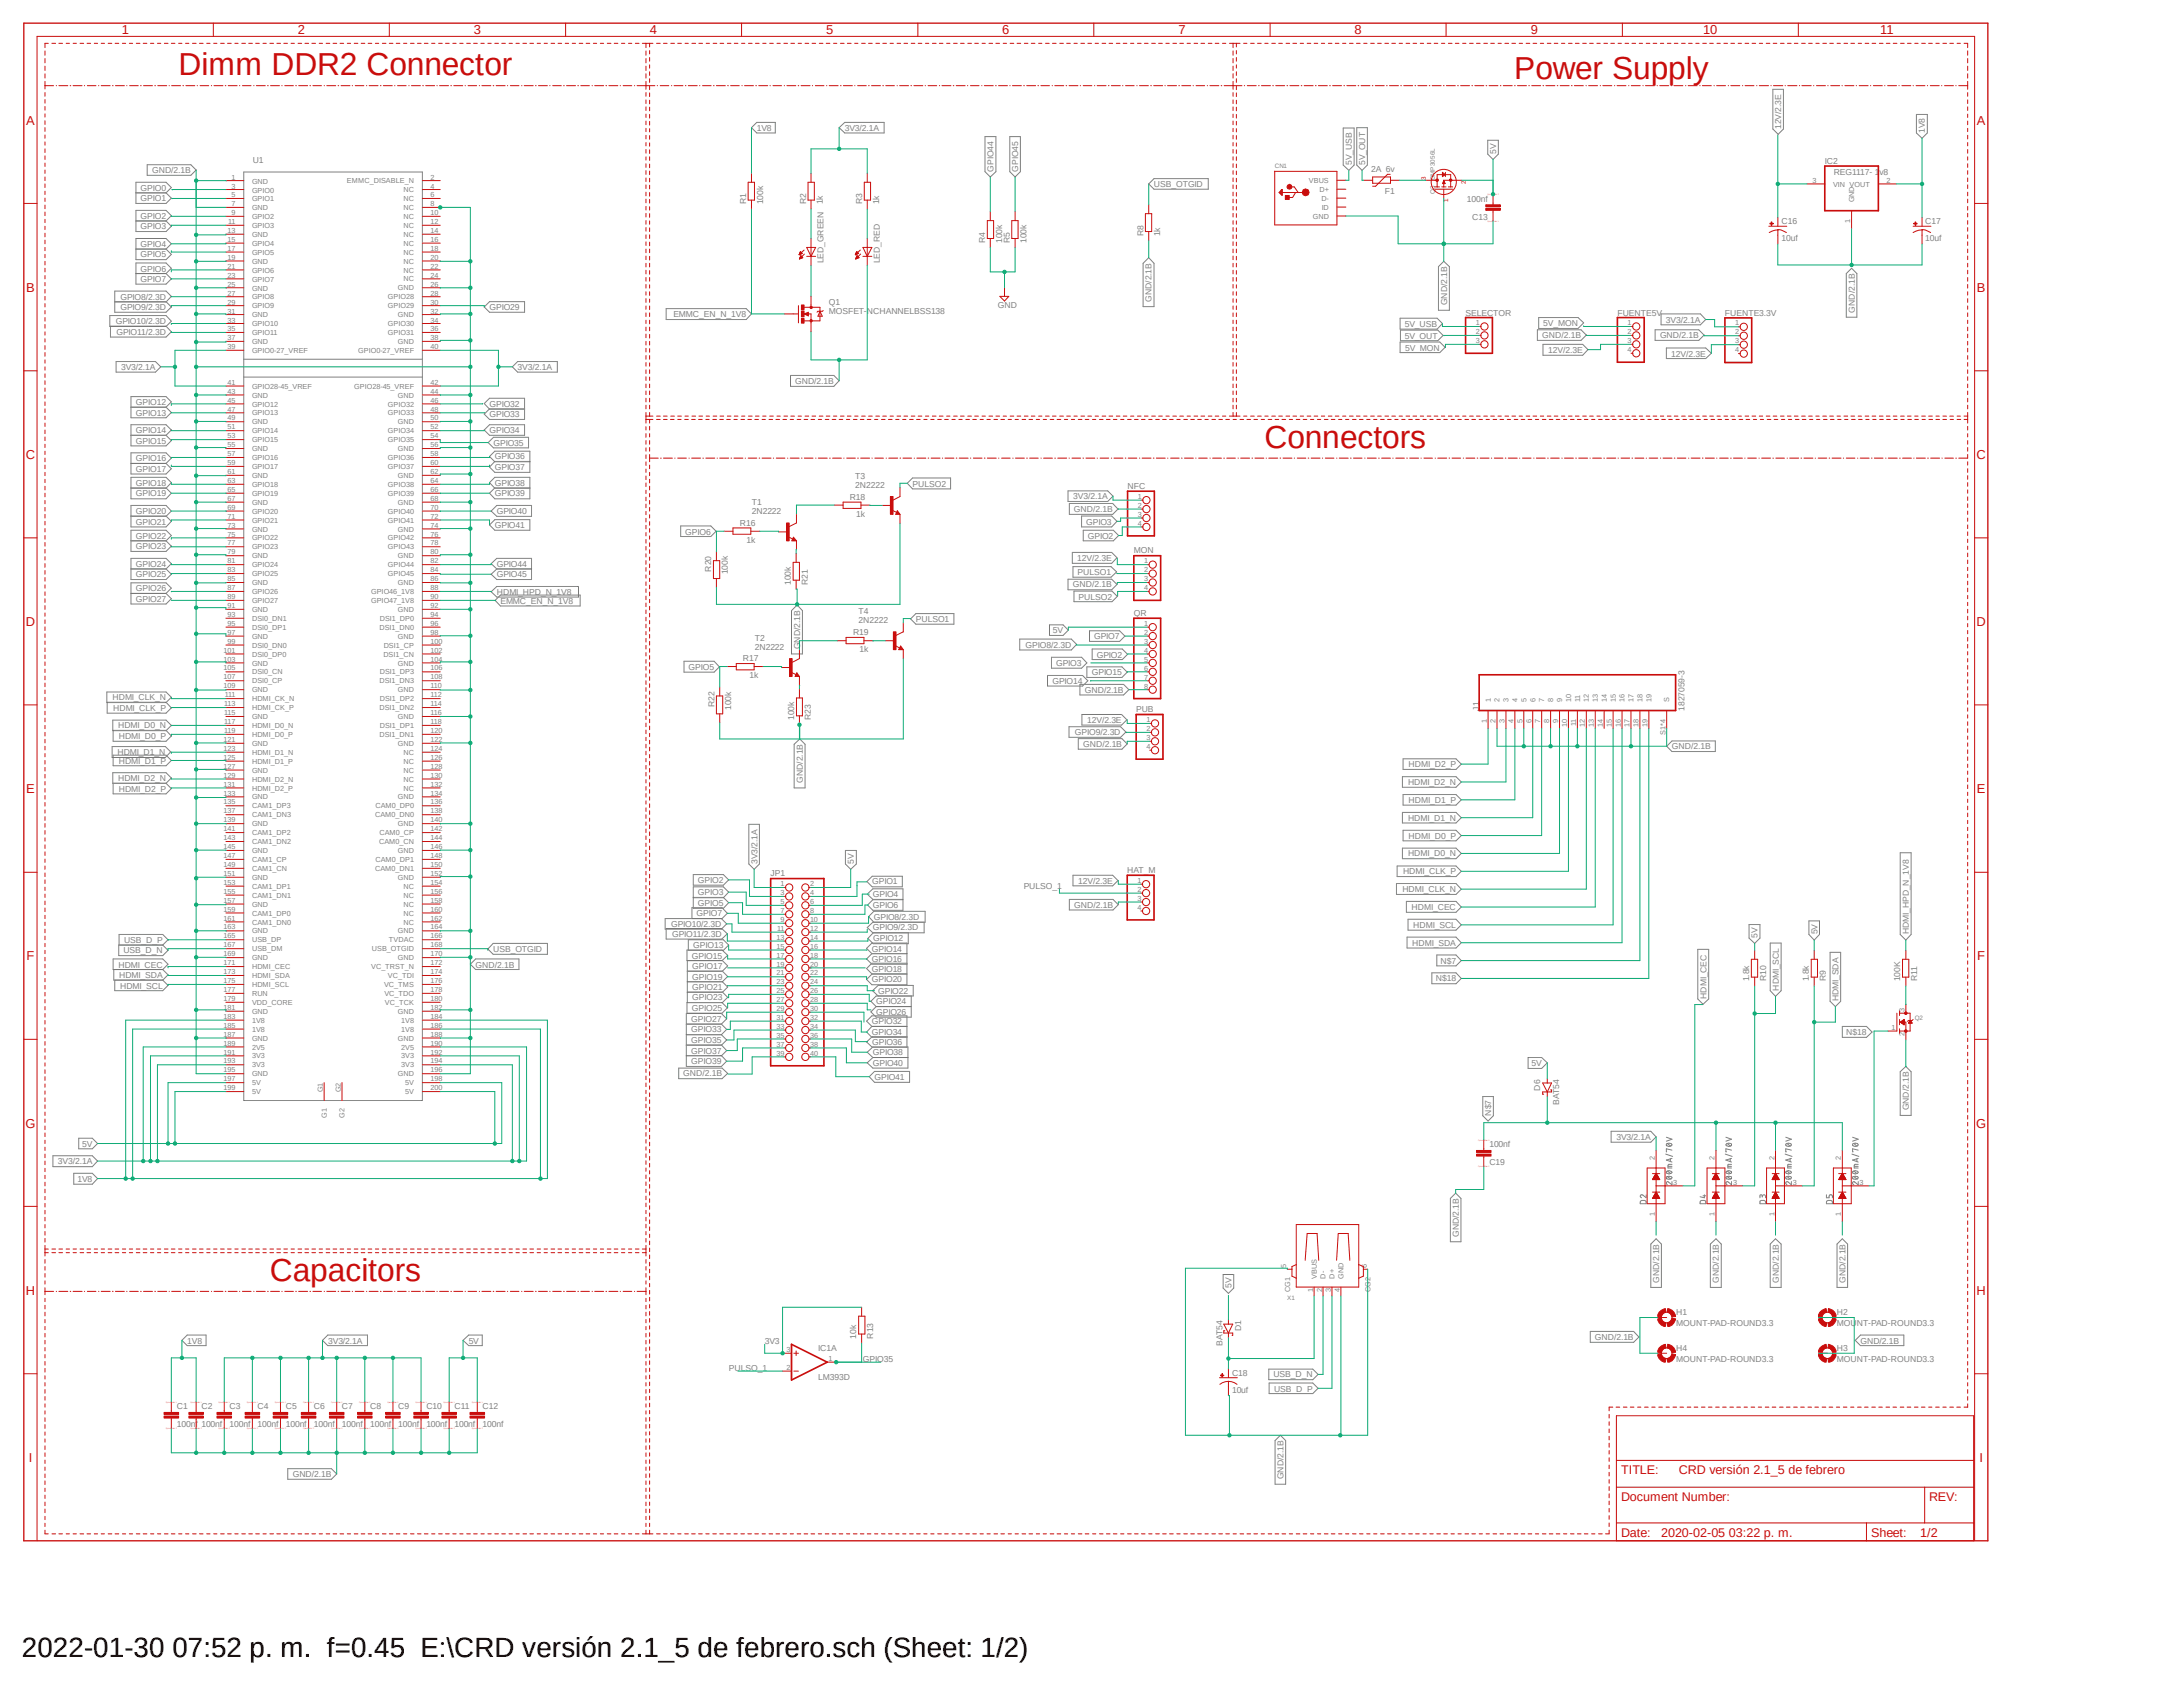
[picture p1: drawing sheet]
<svg xmlns="http://www.w3.org/2000/svg" width="279mm" height="216mm" viewBox="0 0 279 216" stroke-linecap="round" stroke-linejoin="round" font-family="sans-serif">
<defs><g id="words">
<g font-size="4.1" fill="#c90d0c">
<text x="22.9" y="9.6">Dimm DDR2 Connector</text>
<text x="193.8" y="10.1">Power Supply</text>
<text x="161.8" y="57.3">Connectors</text>
<text x="34.5" y="163.9">Capacitors</text>
</g>
<text font-size="3.6" x="2.8" y="212.1">2022-01-30 07:52 p. m. f=0.45 E:\CRD versión 2.1_5 de febrero.sch (Sheet: 1/2)</text>
<g font-size="1.7" fill="#c90d0c">
<text x="15.6" y="4.4">1</text>
<text x="38.1" y="4.4">2</text>
<text x="60.7" y="4.4">3</text>
<text x="83.2" y="4.4">4</text>
<text x="105.7" y="4.4">5</text>
<text x="128.3" y="4.4">6</text>
<text x="150.8" y="4.4">7</text>
<text x="173.4" y="4.4">8</text>
<text x="195.9" y="4.4">9</text>
<text x="218" y="4.4">10</text>
<text x="240.6" y="4.4">11</text>
<text x="3.3" y="16">A</text>
<text x="253" y="16">A</text>
<text x="3.3" y="37.3">B</text>
<text x="253" y="37.3">B</text>
<text x="3.3" y="58.7">C</text>
<text x="253" y="58.7">C</text>
<text x="3.3" y="80.1">D</text>
<text x="253" y="80.1">D</text>
<text x="3.3" y="101.5">E</text>
<text x="253" y="101.5">E</text>
<text x="3.4" y="122.9">F</text>
<text x="253.1" y="122.9">F</text>
<text x="3.3" y="144.3">G</text>
<text x="252.9" y="144.3">G</text>
<text x="3.3" y="165.7">H</text>
<text x="253" y="165.7">H</text>
<text x="3.7" y="187.1">I</text>
<text x="253.4" y="187.1">I</text>
</g>
<g font-size="1.6" fill="#c90d0c">
<text x="207.5" y="188.6">TITLE:</text>
<text x="214.9" y="188.6">CRD versión 2.1_5 de febrero</text>
<text x="207.5" y="196.6">Date:</text>
<text x="207.5" y="192.1">Document Number:</text>
<text x="212.6" y="196.6">2020-02-05 03:22 p. m.</text>
<text x="239.5" y="196.6">Sheet:</text>
<text x="245.8" y="196.6">1/2</text>
<text x="246.9" y="192.1">REV:</text>
</g>
<g font-size="1.1" fill="#808080">
<text x="96.9" y="16.8">1V8</text>
<text x="108.1" y="16.8">3V3/2.1A</text>
<text x="228" y="16.5" transform="rotate(-90 228 16.5)">12V/2.3E</text>
<text x="246.4" y="17" transform="rotate(-90 246.4 17)">1V8</text>
<text x="19.5" y="22.1">GND/2.1B</text>
<text x="32.3" y="20.9">U1</text>
<text x="127.2" y="22" transform="rotate(-90 127.2 22)">GPIO44</text>
<text x="130.3" y="22" transform="rotate(-90 130.3 22)">GPIO45</text>
<text x="147.7" y="24">USB_OTGID</text>
<text x="173" y="21.1" transform="rotate(-90 173 21.1)">5V_USB</text>
<text x="174.7" y="21.1" transform="rotate(-90 174.7 21.1)">5V_OUT</text>
<text x="175.5" y="22.1">2A 6v</text>
<text x="191.5" y="19.7" transform="rotate(-90 191.5 19.7)">5V</text>
<text x="233.5" y="21">IC2</text>
<text x="234.7" y="22.4">REG1117- 1v8</text>
<text x="18" y="24.4">GPIO0</text>
<text x="18" y="25.7">GPIO1</text>
<text x="18" y="28">GPIO2</text>
<text x="18" y="29.3">GPIO3</text>
<text x="95.5" y="26.2" transform="rotate(-90 95.5 26.2)">R1</text>
<text x="97.7" y="26.2" transform="rotate(-90 97.7 26.2)">100k</text>
<text x="103.2" y="26.2" transform="rotate(-90 103.2 26.2)">R2</text>
<text x="105.3" y="26.2" transform="rotate(-90 105.3 26.2)">1k</text>
<text x="110.4" y="26.2" transform="rotate(-90 110.4 26.2)">R3</text>
<text x="112.5" y="26.2" transform="rotate(-90 112.5 26.2)">1k</text>
<text x="177.2" y="24.8">F1</text>
<text x="187.7" y="25.8">100nf</text>
<text x="188.4" y="28.1">C13</text>
<text x="228" y="28.7">C16</text>
<text x="246.4" y="28.7">C17</text>
<text x="18" y="31.6">GPIO4</text>
<text x="18" y="34.8">GPIO6</text>
<text x="18" y="32.9">GPIO5</text>
<text x="105.4" y="33.7" transform="rotate(-90 105.4 33.7)">LED_GREEN</text>
<text x="112.6" y="33.7" transform="rotate(-90 112.6 33.7)">LED_RED</text>
<text x="126.1" y="31.1" transform="rotate(-90 126.1 31.1)">R4</text>
<text x="128.3" y="31.1" transform="rotate(-90 128.3 31.1)">100k</text>
<text x="129.2" y="31.1" transform="rotate(-90 129.2 31.1)">R5</text>
<text x="131.4" y="31.1" transform="rotate(-90 131.4 31.1)">100k</text>
<text x="146.3" y="30.2" transform="rotate(-90 146.3 30.2)">R8</text>
<text x="148.5" y="30.2" transform="rotate(-90 148.5 30.2)">1k</text>
<text x="228" y="30.8">10uf</text>
<text x="246.4" y="30.8">10uf</text>
<text x="14.8" y="41.5">GPIO10/2.3D</text>
<text x="15.4" y="38.4">GPIO8/2.3D</text>
<text x="15.4" y="39.7">GPIO9/2.3D</text>
<text x="18" y="36.1">GPIO7</text>
<text x="62.7" y="39.7">GPIO29</text>
<text x="86.2" y="40.6">EMMC_EN_N_1V8</text>
<text x="106.1" y="40.2">MOSFET-NCHANNELBSS138</text>
<text x="106.1" y="39">Q1</text>
<text x="127.7" y="39.4">GND</text>
<text x="147.4" y="38.6" transform="rotate(-90 147.4 38.6)">GND/2.1B</text>
<text x="179.8" y="41.8">5V_USB</text>
<text x="185.2" y="39.1" transform="rotate(-90 185.2 39.1)">GND/2.1B</text>
<text x="187.6" y="40.4">SELECTOR</text>
<text x="197.5" y="41.7">5V_MON</text>
<text x="207" y="40.4">FUENTE5V</text>
<text x="213.2" y="41.3">3V3/2.1A</text>
<text x="220.8" y="40.4">FUENTE3.3V</text>
<text x="237.4" y="40" transform="rotate(-90 237.4 40)">GND/2.1B</text>
<text x="14.9" y="42.8">GPIO11/2.3D</text>
<text x="15.5" y="47.3">3V3/2.1A</text>
<text x="66.2" y="47.3">3V3/2.1A</text>
<text x="179.8" y="43.3">5V_OUT</text>
<text x="179.8" y="44.9">5V_MON</text>
<text x="197.4" y="43.3">GND/2.1B</text>
<text x="198.2" y="45.2">12V/2.3E</text>
<text x="212.5" y="43.3">GND/2.1B</text>
<text x="213.9" y="45.6">12V/2.3E</text>
<text x="17.4" y="51.9">GPIO12</text>
<text x="17.4" y="53.2">GPIO13</text>
<text x="62.7" y="53.4">GPIO33</text>
<text x="62.7" y="52.1">GPIO32</text>
<text x="101.8" y="49.1">GND/2.1B</text>
<text x="17.4" y="55.5">GPIO14</text>
<text x="17.4" y="56.8">GPIO15</text>
<text x="17.4" y="59.1">GPIO16</text>
<text x="62.7" y="55.5">GPIO34</text>
<text x="63.2" y="57.1">GPIO35</text>
<text x="63.3" y="58.8">GPIO36</text>
<text x="17.4" y="60.4">GPIO17</text>
<text x="17.4" y="62.2">GPIO18</text>
<text x="17.4" y="63.5">GPIO19</text>
<text x="17.4" y="65.8">GPIO20</text>
<text x="63.3" y="63.5">GPIO39</text>
<text x="63.3" y="60.2">GPIO37</text>
<text x="63.3" y="62.2">GPIO38</text>
<text x="63.6" y="65.8">GPIO40</text>
<text x="96.2" y="65.8">2N2222</text>
<text x="96.2" y="64.6">T1</text>
<text x="108.8" y="64">R18</text>
<text x="109.5" y="62.4">2N2222</text>
<text x="109.5" y="61.3">T3</text>
<text x="116.8" y="62.3">PULSO2</text>
<text x="137.4" y="63.9">3V3/2.1A</text>
<text x="137.5" y="65.5">GND/2.1B</text>
<text x="144.3" y="62.6">NFC</text>
<text x="17.4" y="67.1">GPIO21</text>
<text x="17.4" y="68.9">GPIO22</text>
<text x="17.4" y="70.3">GPIO23</text>
<text x="63.3" y="67.6">GPIO41</text>
<text x="87.7" y="68.4">GPIO6</text>
<text x="94.7" y="67.3">R16</text>
<text x="95.5" y="69.5">1k</text>
<text x="109.6" y="66.2">1k</text>
<text x="137.9" y="71.8">12V/2.3E</text>
<text x="139" y="67.1">GPIO3</text>
<text x="139.2" y="68.9">GPIO2</text>
<text x="145.1" y="70.8">MON</text>
<text x="17.4" y="72.5">GPIO24</text>
<text x="17.4" y="73.9">GPIO25</text>
<text x="17.4" y="75.7">GPIO26</text>
<text x="17.4" y="77">GPIO27</text>
<text x="63.6" y="72.5">GPIO44</text>
<text x="63.6" y="73.9">GPIO45</text>
<text x="63.6" y="76.1">HDMI_HPD_N_1V8</text>
<text x="64" y="77.3">EMMC_EN_N_1V8</text>
<text x="91" y="73.2" transform="rotate(-90 91 73.2)">R20</text>
<text x="93.2" y="73.5" transform="rotate(-90 93.2 73.5)">100k</text>
<text x="101.2" y="74.8" transform="rotate(-90 101.2 74.8)">100k</text>
<text x="103.4" y="74.8" transform="rotate(-90 103.4 74.8)">R21</text>
<text x="137.3" y="75.2">GND/2.1B</text>
<text x="137.9" y="73.6">PULSO1</text>
<text x="138" y="76.7">PULSO2</text>
<text x="96.6" y="83.1">2N2222</text>
<text x="96.6" y="82">T2</text>
<text x="102.4" y="83.1" transform="rotate(-90 102.4 83.1)">GND/2.1B</text>
<text x="109.2" y="81.3">R19</text>
<text x="109.9" y="79.7">2N2222</text>
<text x="109.9" y="78.6">T4</text>
<text x="110" y="83.5">1k</text>
<text x="117.2" y="79.6">PULSO1</text>
<text x="131.3" y="82.9">GPIO8/2.3D</text>
<text x="134.7" y="81.1">5V</text>
<text x="140" y="81.8">GPIO7</text>
<text x="145.1" y="78.9">QR</text>
<text x="14.4" y="89.6">HDMI_CLK_N</text>
<text x="88.1" y="85.7">GPIO5</text>
<text x="95.1" y="84.6">R17</text>
<text x="95.9" y="86.8">1k</text>
<text x="134.7" y="87.5">GPIO14</text>
<text x="135.2" y="85.2">GPIO3</text>
<text x="138.8" y="88.7">GND/2.1B</text>
<text x="139.7" y="86.4">GPIO15</text>
<text x="140.4" y="84.2">GPIO2</text>
<text x="14.5" y="91">HDMI_CLK_P</text>
<text x="15.1" y="93.2">HDMI_D0_N</text>
<text x="15.2" y="94.6">HDMI_D0_P</text>
<text x="91.4" y="90.5" transform="rotate(-90 91.4 90.5)">R22</text>
<text x="93.6" y="90.8" transform="rotate(-90 93.6 90.8)">100k</text>
<text x="101.6" y="92.2" transform="rotate(-90 101.6 92.2)">100k</text>
<text x="103.8" y="92.2" transform="rotate(-90 103.8 92.2)">R23</text>
<text x="137.6" y="94.1">GPIO9/2.3D</text>
<text x="138.6" y="95.6">GND/2.1B</text>
<text x="139.1" y="92.5">12V/2.3E</text>
<text x="145.4" y="91.1">PUB</text>
<text x="189.3" y="90.9" transform="rotate(-90 189.3 90.9)">J1</text>
<text x="214" y="95.9">GND/2.1B</text>
<text x="215.6" y="90.9" transform="rotate(-90 215.6 90.9)">1827059-3</text>
<text x="15" y="96.6">HDMI_D1_N</text>
<text x="15.1" y="100">HDMI_D2_N</text>
<text x="15.2" y="101.3">HDMI_D2_P</text>
<text x="15.2" y="97.7">HDMI_D1_P</text>
<text x="102.7" y="100.2" transform="rotate(-90 102.7 100.2)">GND/2.1B</text>
<text x="180.2" y="100.5">HDMI_D2_N</text>
<text x="180.3" y="98.2">HDMI_D2_P</text>
<text x="180.2" y="105">HDMI_D1_N</text>
<text x="180.3" y="107.3">HDMI_D0_P</text>
<text x="180.3" y="102.7">HDMI_D1_P</text>
<text x="89.3" y="113">GPIO2</text>
<text x="96.9" y="110.6" transform="rotate(-90 96.9 110.6)">3V3/2.1A</text>
<text x="98.6" y="112.1">JP1</text>
<text x="109.3" y="110.6" transform="rotate(-90 109.3 110.6)">5V</text>
<text x="111.6" y="113.2">GPIO1</text>
<text x="131" y="113.8">PULSO_1</text>
<text x="138" y="113.1">12V/2.3E</text>
<text x="144.3" y="111.7">HAT_M</text>
<text x="179.6" y="111.9">HDMI_CLK_P</text>
<text x="180.2" y="109.6">HDMI_D0_N</text>
<text x="85.9" y="118.7">GPIO10/2.3D</text>
<text x="86" y="119.9">GPIO11/2.3D</text>
<text x="89.2" y="117.3">GPIO7</text>
<text x="89.3" y="114.6">GPIO3</text>
<text x="89.3" y="115.9">GPIO5</text>
<text x="111.7" y="114.8">GPIO4</text>
<text x="111.7" y="116.2">GPIO6</text>
<text x="111.7" y="119.1">GPIO9/2.3D</text>
<text x="111.8" y="117.7">GPIO8/2.3D</text>
<text x="137.5" y="116.2">GND/2.1B</text>
<text x="179.5" y="114.2">HDMI_CLK_N</text>
<text x="180.7" y="116.5">HDMI_CEC</text>
<text x="180.9" y="118.7">HDMI_SCL</text>
<text x="232.6" y="119.6" transform="rotate(-90 232.6 119.6)">5V</text>
<text x="244.3" y="119.6" transform="rotate(-90 244.3 119.6)">HDMI_HPD_N_1V8</text>
<text x="15.2" y="123.8">HDMI_CEC</text>
<text x="15.2" y="125.2">HDMI_SDA</text>
<text x="15.8" y="122">USB_D_N</text>
<text x="15.9" y="120.6">USB_D_P</text>
<text x="60.9" y="123.8">GND/2.1B</text>
<text x="63.1" y="121.8">USB_OTGID</text>
<text x="88.6" y="122.7">GPIO15</text>
<text x="88.6" y="124">GPIO17</text>
<text x="88.6" y="125.4">GPIO19</text>
<text x="88.7" y="121.3">GPIO13</text>
<text x="111.6" y="121.8">GPIO14</text>
<text x="111.6" y="123.1">GPIO16</text>
<text x="111.6" y="124.4">GPIO18</text>
<text x="111.6" y="125.7">GPIO20</text>
<text x="111.8" y="120.5">GPIO12</text>
<text x="180.8" y="121">HDMI_SDA</text>
<text x="183.8" y="125.6">N$18</text>
<text x="184.4" y="123.3">N$7</text>
<text x="223.9" y="125.6" transform="rotate(-90 223.9 125.6)">1.8k</text>
<text x="225" y="120.1" transform="rotate(-90 225 120.1)">5V</text>
<text x="226.1" y="125.6" transform="rotate(-90 226.1 125.6)">R10</text>
<text x="231.5" y="125.6" transform="rotate(-90 231.5 125.6)">1.8k</text>
<text x="233.7" y="125.6" transform="rotate(-90 233.7 125.6)">R9</text>
<text x="243.2" y="125.6" transform="rotate(-90 243.2 125.6)">100K</text>
<text x="245.4" y="125.6" transform="rotate(-90 245.4 125.6)">R11</text>
<text x="15.4" y="126.5">HDMI_SCL</text>
<text x="88.5" y="130.8">GPIO27</text>
<text x="88.6" y="129.4">GPIO25</text>
<text x="88.6" y="126.7">GPIO21</text>
<text x="88.6" y="128">GPIO23</text>
<text x="111.6" y="131.1">GPIO32</text>
<text x="112.1" y="128.5">GPIO24</text>
<text x="112.1" y="129.9">GPIO26</text>
<text x="112.4" y="127.2">GPIO22</text>
<text x="218.4" y="127.8" transform="rotate(-90 218.4 127.8)">HDMI_CEC</text>
<text x="227.7" y="126.8" transform="rotate(-90 227.7 126.8)">HDMI_SCL</text>
<text x="235.3" y="128.1" transform="rotate(-90 235.3 128.1)">HDMI_SDA</text>
<text x="87.5" y="137.7">GND/2.1B</text>
<text x="88.5" y="136.2">GPIO39</text>
<text x="88.5" y="134.8">GPIO37</text>
<text x="88.5" y="132.1">GPIO33</text>
<text x="88.5" y="133.5">GPIO35</text>
<text x="111.6" y="132.5">GPIO34</text>
<text x="111.6" y="133.8">GPIO36</text>
<text x="111.7" y="136.4">GPIO40</text>
<text x="111.7" y="135">GPIO38</text>
<text x="196" y="136.4">5V</text>
<text x="236.3" y="132.5">N$18</text>
<text x="111.9" y="138.2">GPIO41</text>
<text x="190.8" y="142.8" transform="rotate(-90 190.8 142.8)">N$7</text>
<text x="197.1" y="139.6" transform="rotate(-90 197.1 139.6)">D6</text>
<text x="199.6" y="141.4" transform="rotate(-90 199.6 141.4)">BAT54</text>
<text x="244.3" y="142.1" transform="rotate(-90 244.3 142.1)">GND/2.1B</text>
<text x="7.4" y="149">3V3/2.1A</text>
<text x="10.5" y="146.8">5V</text>
<text x="190.6" y="146.9">100nf</text>
<text x="190.6" y="149.1">C19</text>
<text x="206.9" y="145.9">3V3/2.1A</text>
<text x="9.9" y="151.3">1V8</text>
<text x="186.7" y="158.3" transform="rotate(-90 186.7 158.3)">GND/2.1B</text>
<text x="157.6" y="164.8" transform="rotate(-90 157.6 164.8)">5V</text>
<text x="212.3" y="164.2" transform="rotate(-90 212.3 164.2)">GND/2.1B</text>
<text x="220" y="164.2" transform="rotate(-90 220 164.2)">GND/2.1B</text>
<text x="227.7" y="164.2" transform="rotate(-90 227.7 164.2)">GND/2.1B</text>
<text x="236.2" y="164.2" transform="rotate(-90 236.2 164.2)">GND/2.1B</text>
<text x="24" y="172">1V8</text>
<text x="42" y="172">3V3/2.1A</text>
<text x="60" y="172">5V</text>
<text x="97.9" y="172">3V3</text>
<text x="104.7" y="172.9">IC1A</text>
<text x="109.6" y="171.3" transform="rotate(-90 109.6 171.3)">10k</text>
<text x="111.8" y="171.3" transform="rotate(-90 111.8 171.3)">R13</text>
<text x="156.5" y="172.2" transform="rotate(-90 156.5 172.2)">BAT54</text>
<text x="158.9" y="170.4" transform="rotate(-90 158.9 170.4)">D1</text>
<text x="204.1" y="171.5">GND/2.1B</text>
<text x="214.5" y="169.7">MOUNT-PAD-ROUND3.3</text>
<text x="214.5" y="168.4">H1</text>
<text x="214.5" y="172.9">H4</text>
<text x="235.1" y="169.7">MOUNT-PAD-ROUND3.3</text>
<text x="235.1" y="168.4">H2</text>
<text x="235.1" y="172.9">H3</text>
<text x="238.1" y="172">GND/2.1B</text>
<text x="93.3" y="175.5">PULSO_1</text>
<text x="104.7" y="176.6">LM393D</text>
<text x="110.4" y="174.3">GPIO35</text>
<text x="157.7" y="178.2">10uf</text>
<text x="157.7" y="176.1">C18</text>
<text x="163" y="176.3">USB_D_N</text>
<text x="163.1" y="178.1">USB_D_P</text>
<text x="214.5" y="174.3">MOUNT-PAD-ROUND3.3</text>
<text x="235.1" y="174.3">MOUNT-PAD-ROUND3.3</text>
<text x="22.6" y="182.7">100nf 100nf</text>
<text x="22.6" y="180.4">C1</text>
<text x="25.8" y="180.4">C2</text>
<text x="29.4" y="182.7">100nf</text>
<text x="29.4" y="180.4">C3</text>
<text x="33" y="182.7">100nf</text>
<text x="33" y="180.4">C4</text>
<text x="36.6" y="182.7">100nf</text>
<text x="36.6" y="180.4">C5</text>
<text x="40.2" y="182.7">100nf</text>
<text x="40.2" y="180.4">C6</text>
<text x="43.8" y="180.4">C7</text>
<text x="43.8" y="182.7">100nf</text>
<text x="47.4" y="180.4">C8</text>
<text x="47.4" y="182.7">100nf</text>
<text x="51" y="180.4">C9</text>
<text x="51" y="182.7">100nf</text>
<text x="54.6" y="180.4">C10</text>
<text x="54.6" y="182.7">100nf</text>
<text x="58.2" y="180.4">C11</text>
<text x="58.2" y="182.7">100nf</text>
<text x="61.8" y="180.4">C12</text>
<text x="61.8" y="182.7">100nf</text>
<text x="37.5" y="189.1">GND/2.1B</text>
<text x="164.3" y="189.3" transform="rotate(-90 164.3 189.3)">GND/2.1B</text>
</g>
<g font-size=".9" fill="#808080">
<text x="29.6" y="23">1</text>
<text x="32.3" y="23.5">GND</text>
<text x="44.4" y="23.5">EMMC_DISABLE_N</text>
<text x="55.1" y="23">2</text>
<text x="167.5" y="23.4">VBUS</text>
<text x="232" y="23.4">3</text>
<text x="234.6" y="23.9">VIN VOUT</text>
<text x="241.5" y="23.4">2</text>
<text x="29.1" y="29.8">13</text>
<text x="29.2" y="28.7">11</text>
<text x="29.6" y="24.1">3</text>
<text x="29.6" y="25.3">5</text>
<text x="29.6" y="26.4">7</text>
<text x="29.6" y="27.6">9</text>
<text x="32.3" y="24.6">GPIO0</text>
<text x="32.3" y="25.8">GPIO1</text>
<text x="32.3" y="26.9">GND</text>
<text x="32.3" y="28.1">GPIO2</text>
<text x="32.3" y="29.2">GPIO3</text>
<text x="51.6" y="24.6">NC</text>
<text x="51.6" y="25.7">NC</text>
<text x="51.6" y="26.9">NC</text>
<text x="51.6" y="28">NC</text>
<text x="51.6" y="29.2">NC</text>
<text x="55.1" y="24.1">4</text>
<text x="55.1" y="25.3">6</text>
<text x="55.1" y="26.4">8</text>
<text x="55.1" y="27.6">10</text>
<text x="55.1" y="28.7">12</text>
<text x="55.1" y="29.8">14</text>
<text x="168" y="28">GND</text>
<text x="168.9" y="24.6">D+</text>
<text x="169.1" y="25.7">D-</text>
<text x="169.2" y="26.8">ID</text>
<text x="236.8" y="28.5" transform="rotate(-90 236.8 28.5)">1</text>
<text x="237.3" y="25.9" transform="rotate(-90 237.3 25.9)">GND</text>
<text x="29.1" y="31">15</text>
<text x="29.1" y="32.1">17</text>
<text x="29.1" y="33.3">19</text>
<text x="29.1" y="34.4">21</text>
<text x="29.1" y="35.6">23</text>
<text x="32.3" y="30.4">GND</text>
<text x="32.3" y="31.5">GPIO4</text>
<text x="32.3" y="32.6">GPIO5</text>
<text x="32.3" y="33.8">GND</text>
<text x="32.3" y="34.9">GPIO6</text>
<text x="51.6" y="30.3">NC</text>
<text x="51.6" y="31.5">NC</text>
<text x="51.6" y="32.6">NC</text>
<text x="51.6" y="33.7">NC</text>
<text x="51.6" y="34.9">NC</text>
<text x="55.1" y="31">16</text>
<text x="55.1" y="32.1">18</text>
<text x="55.1" y="33.3">20</text>
<text x="55.1" y="34.4">22</text>
<text x="55.1" y="35.6">24</text>
<text x="29.1" y="36.7">25</text>
<text x="29.1" y="37.8">27</text>
<text x="29.1" y="39">29</text>
<text x="29.1" y="40.1">31</text>
<text x="29.1" y="41.3">33</text>
<text x="32.3" y="36.1">GPIO7</text>
<text x="32.3" y="37.2">GND</text>
<text x="32.3" y="38.3">GPIO8</text>
<text x="32.3" y="39.5">GPIO9</text>
<text x="32.3" y="40.6">GND</text>
<text x="32.3" y="41.7">GPIO10</text>
<text x="49.7" y="38.3">GPIO28</text>
<text x="49.7" y="39.5">GPIO29</text>
<text x="49.7" y="41.7">GPIO30</text>
<text x="50.9" y="37.2">GND</text>
<text x="50.9" y="40.6">GND</text>
<text x="51.6" y="36">NC</text>
<text x="55.1" y="36.7">26</text>
<text x="55.1" y="37.8">28</text>
<text x="55.1" y="39">30</text>
<text x="55.1" y="40.1">32</text>
<text x="55.1" y="41.3">34</text>
<text x="188.9" y="41.7">1</text>
<text x="208.3" y="41.7">1</text>
<text x="222.1" y="41.7">1</text>
<text x="29.1" y="42.4">35</text>
<text x="29.1" y="43.6">37</text>
<text x="29.1" y="44.7">39</text>
<text x="32.3" y="42.9">GPIO11</text>
<text x="32.3" y="44">GND</text>
<text x="32.3" y="45.2">GPIO0-27_VREF</text>
<text x="45.8" y="45.2">GPIO0-27_VREF</text>
<text x="49.7" y="42.9">GPIO31</text>
<text x="50.9" y="44">GND</text>
<text x="55.1" y="42.4">36</text>
<text x="55.1" y="43.6">38</text>
<text x="55.1" y="44.7">40</text>
<text x="188.9" y="42.8">2</text>
<text x="188.9" y="43.9">3</text>
<text x="208.3" y="42.8">2</text>
<text x="208.3" y="43.9">3</text>
<text x="208.3" y="45">4</text>
<text x="222.1" y="42.8">2</text>
<text x="222.1" y="43.9">3</text>
<text x="222.1" y="45.1">4</text>
<text x="29.1" y="49.3">41</text>
<text x="29.1" y="50.4">43</text>
<text x="29.1" y="51.6">45</text>
<text x="29.1" y="52.7">47</text>
<text x="29.1" y="53.8">49</text>
<text x="32.3" y="49.7">GPIO28-45_VREF</text>
<text x="32.3" y="50.9">GND</text>
<text x="32.3" y="52">GPIO12</text>
<text x="32.3" y="53.2">GPIO13</text>
<text x="45.3" y="49.7">GPIO28-45_VREF</text>
<text x="49.7" y="52">GPIO32</text>
<text x="49.7" y="53.2">GPIO33</text>
<text x="50.9" y="50.9">GND</text>
<text x="55.1" y="49.3">42</text>
<text x="55.1" y="50.4">44</text>
<text x="55.1" y="51.6">46</text>
<text x="55.1" y="52.7">48</text>
<text x="55.1" y="53.8">50</text>
<text x="29.1" y="54.9">51</text>
<text x="29.1" y="56.1">53</text>
<text x="29.1" y="57.2">55</text>
<text x="29.1" y="58.4">57</text>
<text x="29.1" y="59.5">59</text>
<text x="32.3" y="54.3">GND</text>
<text x="32.3" y="55.5">GPIO14</text>
<text x="32.3" y="56.6">GPIO15</text>
<text x="32.3" y="57.7">GND</text>
<text x="32.3" y="58.9">GPIO16</text>
<text x="49.7" y="55.5">GPIO34</text>
<text x="49.7" y="56.6">GPIO35</text>
<text x="49.7" y="58.9">GPIO36</text>
<text x="50.9" y="54.3">GND</text>
<text x="50.9" y="57.7">GND</text>
<text x="55.1" y="54.9">52</text>
<text x="55.1" y="56.1">54</text>
<text x="55.1" y="57.2">56</text>
<text x="55.1" y="58.4">58</text>
<text x="55.1" y="59.5">60</text>
<text x="29.1" y="60.7">61</text>
<text x="29.1" y="61.8">63</text>
<text x="29.1" y="62.9">65</text>
<text x="29.1" y="64.1">67</text>
<text x="29.1" y="65.2">69</text>
<text x="32.3" y="60">GPIO17</text>
<text x="32.3" y="61.2">GND</text>
<text x="32.3" y="62.3">GPIO18</text>
<text x="32.3" y="63.5">GPIO19</text>
<text x="32.3" y="64.6">GND</text>
<text x="32.3" y="65.7">GPIO20</text>
<text x="49.7" y="60">GPIO37</text>
<text x="49.7" y="62.3">GPIO38</text>
<text x="49.7" y="63.5">GPIO39</text>
<text x="49.7" y="65.7">GPIO40</text>
<text x="50.9" y="61.2">GND</text>
<text x="50.9" y="64.6">GND</text>
<text x="55.1" y="60.7">62</text>
<text x="55.1" y="61.8">64</text>
<text x="55.1" y="62.9">66</text>
<text x="55.1" y="64.1">68</text>
<text x="55.1" y="65.2">70</text>
<text x="145.6" y="63.8">1</text>
<text x="145.6" y="65">2</text>
<text x="29.1" y="66.4">71</text>
<text x="29.1" y="67.5">73</text>
<text x="29.1" y="68.7">75</text>
<text x="29.1" y="69.8">77</text>
<text x="29.1" y="70.9">79</text>
<text x="32.3" y="66.9">GPIO21</text>
<text x="32.3" y="68">GND</text>
<text x="32.3" y="69.2">GPIO22</text>
<text x="32.3" y="70.3">GPIO23</text>
<text x="32.3" y="71.5">GND</text>
<text x="49.7" y="66.9">GPIO41</text>
<text x="49.7" y="69.2">GPIO42</text>
<text x="49.7" y="70.3">GPIO43</text>
<text x="50.9" y="68">GND</text>
<text x="50.9" y="71.5">GND</text>
<text x="55.1" y="66.4">72</text>
<text x="55.1" y="67.5">74</text>
<text x="55.1" y="68.7">76</text>
<text x="55.1" y="69.8">78</text>
<text x="55.1" y="70.9">80</text>
<text x="145.6" y="66.1">3</text>
<text x="145.6" y="67.3">4</text>
<text x="29.1" y="72.1">81</text>
<text x="29.1" y="73.2">83</text>
<text x="29.1" y="74.4">85</text>
<text x="29.1" y="75.5">87</text>
<text x="29.1" y="76.7">89</text>
<text x="29.1" y="77.8">91</text>
<text x="32.3" y="72.6">GPIO24</text>
<text x="32.3" y="73.7">GPIO25</text>
<text x="32.3" y="74.9">GND</text>
<text x="32.3" y="76">GPIO26</text>
<text x="32.3" y="77.2">GPIO27</text>
<text x="47.5" y="76">GPIO46_1V8</text>
<text x="47.5" y="77.2">GPIO47_1V8</text>
<text x="49.7" y="72.6">GPIO44</text>
<text x="49.7" y="73.7">GPIO45</text>
<text x="50.9" y="74.9">GND</text>
<text x="55.1" y="72.1">82</text>
<text x="55.1" y="73.2">84</text>
<text x="55.1" y="74.4">86</text>
<text x="55.1" y="75.5">88</text>
<text x="55.1" y="76.7">90</text>
<text x="55.1" y="77.8">92</text>
<text x="146.4" y="72.1">1</text>
<text x="146.4" y="73.2">2</text>
<text x="146.4" y="74.4">3</text>
<text x="146.4" y="75.5">4</text>
<text x="28.6" y="83.5">101</text>
<text x="29.1" y="79">93</text>
<text x="29.1" y="80.1">95</text>
<text x="29.1" y="81.2">97</text>
<text x="29.1" y="82.4">99</text>
<text x="32.3" y="78.3">GND</text>
<text x="32.3" y="79.5">DSI0_DN1</text>
<text x="32.3" y="80.6">DSI0_DP1</text>
<text x="32.3" y="81.7">GND</text>
<text x="32.3" y="82.9">DSI0_DN0</text>
<text x="48.6" y="80.6">DSI1_DN0</text>
<text x="48.6" y="79.5">DSI1_DP0</text>
<text x="49.1" y="82.9">DSI1_CP</text>
<text x="50.9" y="78.3">GND</text>
<text x="50.9" y="81.7">GND</text>
<text x="55.1" y="79">94</text>
<text x="55.1" y="80.1">96</text>
<text x="55.1" y="81.2">98</text>
<text x="55.1" y="82.4">100</text>
<text x="55.1" y="83.5">102</text>
<text x="146.4" y="80.1">1</text>
<text x="146.4" y="81.3">2</text>
<text x="146.4" y="82.4">3</text>
<text x="146.4" y="83.6">4</text>
<text x="28.6" y="84.7">103</text>
<text x="28.6" y="85.8">105</text>
<text x="28.6" y="87">107</text>
<text x="28.6" y="88.1">109</text>
<text x="28.8" y="89.2">111</text>
<text x="32.3" y="84">DSI0_DP0</text>
<text x="32.3" y="85.2">GND</text>
<text x="32.3" y="86.3">DSI0_CN</text>
<text x="32.3" y="87.5">DSI0_CP</text>
<text x="32.3" y="88.6">GND</text>
<text x="32.3" y="89.7">HDMI_CK_N</text>
<text x="48.6" y="87.5">DSI1_DN3</text>
<text x="48.6" y="86.3">DSI1_DP3</text>
<text x="48.6" y="89.7">DSI1_DP2</text>
<text x="49.1" y="84">DSI1_CN</text>
<text x="50.9" y="85.2">GND</text>
<text x="50.9" y="88.6">GND</text>
<text x="55.1" y="84.7">104</text>
<text x="55.1" y="85.8">106</text>
<text x="55.1" y="87">108</text>
<text x="55.1" y="88.1">110</text>
<text x="55.1" y="89.2">112</text>
<text x="146.4" y="84.7">5</text>
<text x="146.4" y="85.9">6</text>
<text x="146.4" y="87">7</text>
<text x="146.4" y="88.1">8</text>
<text x="190.8" y="89.9" transform="rotate(-90 190.8 89.9)">1</text>
<text x="191.9" y="89.9" transform="rotate(-90 191.9 89.9)">2</text>
<text x="193.1" y="89.9" transform="rotate(-90 193.1 89.9)">3</text>
<text x="194.2" y="89.9" transform="rotate(-90 194.2 89.9)">4</text>
<text x="195.4" y="89.9" transform="rotate(-90 195.4 89.9)">5</text>
<text x="196.5" y="89.9" transform="rotate(-90 196.5 89.9)">6</text>
<text x="197.7" y="89.9" transform="rotate(-90 197.7 89.9)">7</text>
<text x="198.8" y="89.9" transform="rotate(-90 198.8 89.9)">8</text>
<text x="199.9" y="89.9" transform="rotate(-90 199.9 89.9)">9</text>
<text x="201.1" y="89.9" transform="rotate(-90 201.1 89.9)">10</text>
<text x="202.2" y="89.9" transform="rotate(-90 202.2 89.9)">11</text>
<text x="203.4" y="89.9" transform="rotate(-90 203.4 89.9)">12</text>
<text x="204.5" y="89.9" transform="rotate(-90 204.5 89.9)">13</text>
<text x="205.7" y="89.9" transform="rotate(-90 205.7 89.9)">14</text>
<text x="206.8" y="89.9" transform="rotate(-90 206.8 89.9)">15</text>
<text x="207.9" y="89.9" transform="rotate(-90 207.9 89.9)">16</text>
<text x="209.1" y="89.9" transform="rotate(-90 209.1 89.9)">17</text>
<text x="210.2" y="89.9" transform="rotate(-90 210.2 89.9)">18</text>
<text x="211.4" y="89.9" transform="rotate(-90 211.4 89.9)">19</text>
<text x="213.7" y="89.9" transform="rotate(-90 213.7 89.9)">S</text>
<text x="28.6" y="95">121</text>
<text x="28.7" y="90.4">113</text>
<text x="28.7" y="91.5">115</text>
<text x="28.7" y="92.7">117</text>
<text x="28.7" y="93.8">119</text>
<text x="32.3" y="90.9">HDMI_CK_P</text>
<text x="32.3" y="92">GND</text>
<text x="32.3" y="93.2">HDMI_D0_N</text>
<text x="32.3" y="94.3">HDMI_D0_P</text>
<text x="32.3" y="95.5">GND</text>
<text x="48.6" y="90.9">DSI1_DN2</text>
<text x="48.6" y="94.3">DSI1_DN1</text>
<text x="48.6" y="93.2">DSI1_DP1</text>
<text x="50.9" y="92">GND</text>
<text x="50.9" y="95.5">GND</text>
<text x="55.1" y="90.4">114</text>
<text x="55.1" y="91.5">116</text>
<text x="55.1" y="92.7">118</text>
<text x="55.1" y="93.8">120</text>
<text x="55.1" y="95">122</text>
<text x="146.7" y="92.4">1</text>
<text x="146.7" y="93.6">2</text>
<text x="146.7" y="94.7">3</text>
<text x="146.7" y="95.8">4</text>
<text x="190.3" y="92.5" transform="rotate(-90 190.3 92.5)">1</text>
<text x="191.4" y="92.5" transform="rotate(-90 191.4 92.5)">2</text>
<text x="192.6" y="92.5" transform="rotate(-90 192.6 92.5)">3</text>
<text x="193.7" y="92.5" transform="rotate(-90 193.7 92.5)">4</text>
<text x="194.9" y="92.5" transform="rotate(-90 194.9 92.5)">5</text>
<text x="196" y="92.5" transform="rotate(-90 196 92.5)">6</text>
<text x="197.1" y="92.5" transform="rotate(-90 197.1 92.5)">7</text>
<text x="198.3" y="92.5" transform="rotate(-90 198.3 92.5)">8</text>
<text x="199.4" y="92.5" transform="rotate(-90 199.4 92.5)">9</text>
<text x="200.6" y="93" transform="rotate(-90 200.6 93)">10</text>
<text x="201.7" y="92.9" transform="rotate(-90 201.7 92.9)">11</text>
<text x="202.9" y="93" transform="rotate(-90 202.9 93)">12</text>
<text x="204" y="93" transform="rotate(-90 204 93)">13</text>
<text x="205.1" y="93" transform="rotate(-90 205.1 93)">14</text>
<text x="206.3" y="93" transform="rotate(-90 206.3 93)">15</text>
<text x="207.4" y="93" transform="rotate(-90 207.4 93)">16</text>
<text x="208.6" y="93" transform="rotate(-90 208.6 93)">17</text>
<text x="209.7" y="93" transform="rotate(-90 209.7 93)">18</text>
<text x="210.9" y="93" transform="rotate(-90 210.9 93)">19</text>
<text x="213.1" y="94" transform="rotate(-90 213.1 94)">S1*4</text>
<text x="28.6" y="96.1">123</text>
<text x="28.6" y="97.2">125</text>
<text x="28.6" y="98.4">127</text>
<text x="28.6" y="99.5">129</text>
<text x="28.6" y="100.7">131</text>
<text x="28.6" y="101.8">133</text>
<text x="32.3" y="96.6">HDMI_D1_N</text>
<text x="32.3" y="97.7">HDMI_D1_P</text>
<text x="32.3" y="98.9">GND</text>
<text x="32.3" y="100">HDMI_D2_N</text>
<text x="32.3" y="101.2">HDMI_D2_P</text>
<text x="51.6" y="96.6">NC</text>
<text x="51.6" y="97.7">NC</text>
<text x="51.6" y="98.9">NC</text>
<text x="51.6" y="100">NC</text>
<text x="51.6" y="101.2">NC</text>
<text x="55.1" y="96.1">124</text>
<text x="55.1" y="97.2">126</text>
<text x="55.1" y="98.4">128</text>
<text x="55.1" y="99.5">130</text>
<text x="55.1" y="100.7">132</text>
<text x="55.1" y="101.8">134</text>
<text x="28.6" y="103">135</text>
<text x="28.6" y="104.1">137</text>
<text x="28.6" y="105.2">139</text>
<text x="28.6" y="106.4">141</text>
<text x="28.6" y="107.5">143</text>
<text x="32.3" y="102.3">GND</text>
<text x="32.3" y="103.5">CAM1_DP3</text>
<text x="32.3" y="104.6">CAM1_DN3</text>
<text x="32.3" y="105.7">GND</text>
<text x="32.3" y="106.9">CAM1_DP2</text>
<text x="48" y="104.6">CAM0_DN0</text>
<text x="48" y="103.5">CAM0_DP0</text>
<text x="48.6" y="106.9">CAM0_CP</text>
<text x="50.9" y="102.3">GND</text>
<text x="50.9" y="105.7">GND</text>
<text x="55.1" y="103">136</text>
<text x="55.1" y="104.1">138</text>
<text x="55.1" y="105.2">140</text>
<text x="55.1" y="106.4">142</text>
<text x="55.1" y="107.5">144</text>
<text x="28.6" y="108.7">145</text>
<text x="28.6" y="109.8">147</text>
<text x="28.6" y="111">149</text>
<text x="28.6" y="112.1">151</text>
<text x="28.6" y="113.2">153</text>
<text x="32.3" y="108">CAM1_DN2</text>
<text x="32.3" y="109.2">GND</text>
<text x="32.3" y="110.3">CAM1_CP</text>
<text x="32.3" y="111.5">CAM1_CN</text>
<text x="32.3" y="112.6">GND</text>
<text x="32.3" y="113.7">CAM1_DP1</text>
<text x="48" y="111.5">CAM0_DN1</text>
<text x="48" y="110.3">CAM0_DP1</text>
<text x="48.5" y="108">CAM0_CN</text>
<text x="50.9" y="109.2">GND</text>
<text x="50.9" y="112.6">GND</text>
<text x="51.6" y="113.7">NC</text>
<text x="55.1" y="108.7">146</text>
<text x="55.1" y="109.8">148</text>
<text x="55.1" y="111">150</text>
<text x="55.1" y="112.1">152</text>
<text x="55.1" y="113.2">154</text>
<text x="99.9" y="113.4">1</text>
<text x="103.7" y="113.4">2</text>
<text x="145.6" y="113">1</text>
<text x="28.6" y="114.4">155</text>
<text x="28.6" y="115.5">157</text>
<text x="28.6" y="116.7">159</text>
<text x="28.6" y="117.8">161</text>
<text x="28.6" y="119">163</text>
<text x="32.3" y="114.9">CAM1_DN1</text>
<text x="32.3" y="116">GND</text>
<text x="32.3" y="117.2">CAM1_DP0</text>
<text x="32.3" y="118.3">CAM1_DN0</text>
<text x="32.3" y="119.5">GND</text>
<text x="50.9" y="119.5">GND</text>
<text x="51.6" y="114.9">NC</text>
<text x="51.6" y="116">NC</text>
<text x="51.6" y="117.2">NC</text>
<text x="51.6" y="118.3">NC</text>
<text x="55.1" y="114.4">156</text>
<text x="55.1" y="115.5">158</text>
<text x="55.1" y="116.7">160</text>
<text x="55.1" y="117.8">162</text>
<text x="55.1" y="119">164</text>
<text x="99.5" y="119.1">11</text>
<text x="99.9" y="114.6">3</text>
<text x="99.9" y="115.7">5</text>
<text x="99.9" y="116.8">7</text>
<text x="99.9" y="118">9</text>
<text x="103.7" y="119.1">12</text>
<text x="103.7" y="114.6">4</text>
<text x="103.7" y="115.7">6</text>
<text x="103.7" y="116.8">8</text>
<text x="103.7" y="118">10</text>
<text x="145.6" y="114.1">2</text>
<text x="145.6" y="115.3">3</text>
<text x="145.6" y="116.4">4</text>
<text x="28.6" y="120.1">165</text>
<text x="28.6" y="121.2">167</text>
<text x="28.6" y="122.4">169</text>
<text x="28.6" y="123.5">171</text>
<text x="28.6" y="124.7">173</text>
<text x="28.6" y="125.8">175</text>
<text x="32.3" y="120.6">USB_DP</text>
<text x="32.3" y="121.7">USB_DM</text>
<text x="32.3" y="122.9">GND</text>
<text x="32.3" y="124">HDMI_CEC</text>
<text x="32.3" y="125.2">HDMI_SDA</text>
<text x="47.5" y="124">VC_TRST_N</text>
<text x="47.6" y="121.7">USB_OTGID</text>
<text x="49.7" y="125.2">VC_TDI</text>
<text x="49.8" y="120.6">TVDAC</text>
<text x="50.9" y="122.9">GND</text>
<text x="55.1" y="120.1">166</text>
<text x="55.1" y="121.2">168</text>
<text x="55.1" y="122.4">170</text>
<text x="55.1" y="123.5">172</text>
<text x="55.1" y="124.7">174</text>
<text x="55.1" y="125.8">176</text>
<text x="99.4" y="120.3">13</text>
<text x="99.4" y="121.4">15</text>
<text x="99.4" y="122.6">17</text>
<text x="99.4" y="123.7">19</text>
<text x="99.4" y="124.8">21</text>
<text x="99.4" y="126">23</text>
<text x="103.7" y="120.3">14</text>
<text x="103.7" y="121.4">16</text>
<text x="103.7" y="122.6">18</text>
<text x="103.7" y="123.7">20</text>
<text x="103.7" y="124.8">22</text>
<text x="103.7" y="126">24</text>
<text x="28.6" y="127">177</text>
<text x="28.6" y="128.1">179</text>
<text x="28.6" y="129.2">181</text>
<text x="28.6" y="130.4">183</text>
<text x="28.6" y="131.5">185</text>
<text x="32.3" y="126.3">HDMI_SCL</text>
<text x="32.3" y="127.5">RUN</text>
<text x="32.3" y="128.6">VDD_CORE</text>
<text x="32.3" y="129.7">GND</text>
<text x="32.3" y="130.9">1V8</text>
<text x="49.1" y="126.3">VC_TMS</text>
<text x="49.2" y="127.5">VC_TDO</text>
<text x="49.3" y="128.6">VC_TCK</text>
<text x="50.9" y="129.7">GND</text>
<text x="51.3" y="130.9">1V8</text>
<text x="55.1" y="127">178</text>
<text x="55.1" y="128.1">180</text>
<text x="55.1" y="129.2">182</text>
<text x="55.1" y="130.4">184</text>
<text x="55.1" y="131.5">186</text>
<text x="99.4" y="127.1">25</text>
<text x="99.4" y="128.3">27</text>
<text x="99.4" y="129.4">29</text>
<text x="99.4" y="130.6">31</text>
<text x="99.4" y="131.7">33</text>
<text x="103.7" y="127.1">26</text>
<text x="103.7" y="128.3">28</text>
<text x="103.7" y="129.4">30</text>
<text x="103.7" y="130.6">32</text>
<text x="103.7" y="131.7">34</text>
<text x="242.1" y="131.8">1</text>
<text x="243.8" y="129.5" transform="rotate(-90 243.8 129.5)">3</text>
<text x="28.6" y="132.7">187</text>
<text x="28.6" y="133.8">189</text>
<text x="28.6" y="135">191</text>
<text x="28.6" y="136.1">193</text>
<text x="28.6" y="137.2">195</text>
<text x="32.3" y="132">1V8</text>
<text x="32.3" y="133.2">GND</text>
<text x="32.3" y="134.3">2V5</text>
<text x="32.3" y="135.5">3V3</text>
<text x="32.3" y="136.6">3V3</text>
<text x="32.3" y="137.8">GND</text>
<text x="50.9" y="133.2">GND</text>
<text x="50.9" y="137.7">GND</text>
<text x="51.3" y="132">1V8</text>
<text x="51.3" y="134.3">2V5</text>
<text x="51.3" y="135.5">3V3</text>
<text x="51.3" y="136.6">3V3</text>
<text x="55.1" y="132.7">188</text>
<text x="55.1" y="133.8">190</text>
<text x="55.1" y="135">192</text>
<text x="55.1" y="136.1">194</text>
<text x="55.1" y="137.2">196</text>
<text x="99.4" y="132.8">35</text>
<text x="99.4" y="134">37</text>
<text x="99.4" y="135.1">39</text>
<text x="103.7" y="132.8">36</text>
<text x="103.7" y="134">38</text>
<text x="103.7" y="135.1">40</text>
<text x="243.8" y="132.6" transform="rotate(-90 243.8 132.6)">2</text>
<text x="28.6" y="138.4">197</text>
<text x="28.6" y="139.5">199</text>
<text x="32.3" y="138.9">5V</text>
<text x="32.3" y="140">5V</text>
<text x="41.3" y="139.8" transform="rotate(-90 41.3 139.8)">G1</text>
<text x="41.8" y="143.1" transform="rotate(-90 41.8 143.1)">G1</text>
<text x="43.6" y="139.8" transform="rotate(-90 43.6 139.8)">G2</text>
<text x="44.1" y="143.1" transform="rotate(-90 44.1 143.1)">G2</text>
<text x="51.9" y="138.9">5V</text>
<text x="51.9" y="140">5V</text>
<text x="55.1" y="138.4">198</text>
<text x="55.1" y="139.5">200</text>
<text x="211.8" y="148.5" transform="rotate(-90 211.8 148.5)">2</text>
<text x="219.5" y="148.5" transform="rotate(-90 219.5 148.5)">2</text>
<text x="227.1" y="148.5" transform="rotate(-90 227.1 148.5)">2</text>
<text x="235.6" y="148.5" transform="rotate(-90 235.6 148.5)">2</text>
<text x="211.8" y="155.6" transform="rotate(-90 211.8 155.6)">1</text>
<text x="214.2" y="151.6">3</text>
<text x="219.5" y="155.6" transform="rotate(-90 219.5 155.6)">1</text>
<text x="221.8" y="151.6">3</text>
<text x="227.1" y="155.6" transform="rotate(-90 227.1 155.6)">1</text>
<text x="229.4" y="151.6">3</text>
<text x="235.6" y="155.6" transform="rotate(-90 235.6 155.6)">1</text>
<text x="238" y="151.6">3</text>
<text x="164.6" y="162.3" transform="rotate(-90 164.6 162.3)">5</text>
<text x="165.1" y="165.4" transform="rotate(-90 165.1 165.4)">CG1</text>
<text x="168.1" y="165.4" transform="rotate(-90 168.1 165.4)">1</text>
<text x="168.5" y="163.7" transform="rotate(-90 168.5 163.7)">VBUS</text>
<text x="169.2" y="165.4" transform="rotate(-90 169.2 165.4)">2</text>
<text x="169.7" y="163.7" transform="rotate(-90 169.7 163.7)">D-</text>
<text x="170.3" y="165.4" transform="rotate(-90 170.3 165.4)">3</text>
<text x="170.8" y="163.7" transform="rotate(-90 170.8 163.7)">D+</text>
<text x="171.5" y="165.4" transform="rotate(-90 171.5 165.4)">4</text>
<text x="172" y="163.7" transform="rotate(-90 172 163.7)">GND</text>
<text x="174.9" y="162.3" transform="rotate(-90 174.9 162.3)">6</text>
<text x="175.4" y="165.4" transform="rotate(-90 175.4 165.4)">CG2</text>
<text x="100.7" y="173">3</text>
<text x="100.7" y="175.3">2</text>
<text x="106" y="174.2">1</text>
</g>
<g font-size=".8" fill="#808080">
<text x="163.1" y="21.5">CN1</text>
<text x="183.6" y="23.1" transform="rotate(-90 183.6 23.1)">DMP3056L</text>
<text x="183.6" y="24.8" transform="rotate(-90 183.6 24.8)">Q3</text>
<text x="245.1" y="130.5">Q2</text>
<text x="164.8" y="166.4">X1</text>
</g>
<g font-size=".8" fill="#c90d0c">
<text x="182.5" y="23.1" transform="rotate(-90 182.5 23.1)">3</text>
<text x="187.6" y="23.5" transform="rotate(-90 187.6 23.5)">2</text>
<text x="185.3" y="25.8" transform="rotate(-90 185.3 25.8)">1</text>
</g>
<g font-size=".3" fill="#ffba08">
<text x="190.4" y="28.4">SpiceOrder 1</text>
<text x="190.4" y="24.9">SpiceOrder 2</text>
<text x="189.2" y="149.4">SpiceOrder 1</text>
<text x="189.2" y="146">SpiceOrder 2</text>
<text x="21.2" y="179.5">SpiceOrder 1</text>
<text x="24.4" y="179.5">SpiceOrder 1</text>
<text x="28" y="179.5">SpiceOrder 1</text>
<text x="31.6" y="179.5">SpiceOrder 1</text>
<text x="35.2" y="179.5">SpiceOrder 1</text>
<text x="38.8" y="179.5">SpiceOrder 1</text>
<text x="42.4" y="179.5">SpiceOrder 1</text>
<text x="46" y="179.5">SpiceOrder 1</text>
<text x="49.6" y="179.5">SpiceOrder 1</text>
<text x="53.2" y="179.5">SpiceOrder 1</text>
<text x="56.8" y="179.5">SpiceOrder 1</text>
<text x="60.4" y="179.5">SpiceOrder 1</text>
<text x="21.2" y="182.9">SpiceOrder 2</text>
<text x="24.4" y="182.9">SpiceOrder 2</text>
<text x="28" y="182.9">SpiceOrder 2</text>
<text x="31.6" y="182.9">SpiceOrder 2</text>
<text x="35.2" y="182.9">SpiceOrder 2</text>
<text x="38.8" y="182.9">SpiceOrder 2</text>
<text x="42.4" y="182.9">SpiceOrder 2</text>
<text x="46" y="182.9">SpiceOrder 2</text>
<text x="49.6" y="182.9">SpiceOrder 2</text>
<text x="53.2" y="182.9">SpiceOrder 2</text>
<text x="56.8" y="182.9">SpiceOrder 2</text>
<text x="60.4" y="182.9">SpiceOrder 2</text>
</g>
</g></defs>
<path d="M2.8 2.8l251.8 194.7M254.6 2.8l-251.8 194.7" fill="none" stroke="#fff" stroke-width=".13"/>
<g fill="none" stroke="#808080" stroke-width=".13">
<path d="M96.2 16.3l.7-.6h2.3v1.3h-2.3zM107.4 16.3l.7-.6h5.1v1.3h-5.1zM126.1 17.5h1.4v4.5l-.8 .6-.6-.6zM129.2 17.5h1.4v4.5l-.7 .6-.7-.6zM171.9 16.4h1.4v4.7l-.7 .7-.7-.7zM173.7 16.3h1.3v4.8l-.7 .7-.6-.7zM190.4 17.9h1.4v1.8l-.7 .7-.7-.7zM226.9 11.4h1.4v5.1l-.7 .7-.7-.7zM245.3 14.6h1.4v2.4l-.7 .7-.7-.7zM14.7 38.6h6.6l.6 .7-.6 .7h-6.6v-2.7h6.6l.6 .6-.6 .8h-6.6M17.4 23.3h3.9l.6 .7-.6 .7 .6 .7-.6 .6h-3.9zM17.4 24.7h3.9"/>
<path d="M17.4 26.9h3.9l.6 .7-.6 .7 .6 .7-.6 .6h-3.9zM17.4 30.5h3.9l.6 .7-.6 .7 .6 .7-.6 .6h-3.9zM17.4 33.7h3.9l.6 .6-.6 .7 .6 .7-.6 .7h-3.9zM17.4 28.3h3.9M17.4 31.9h3.9M17.4 35h3.9M18.8 21.1h5.6l.7 .7-.7 .6h-5.6zM31.2 22h22.9v118.8h-22.9zM62 39.3l.7-.7h4.4v1.4h-4.4zM85.3 39.5h10.2l.7 .7-.7 .7h-10.2zM147 33l.7 .7v5.5h-1.4v-5.5zM147 23.5l.7-.6h6.9v1.3h-6.9z"/>
<path d="M184.8 33.4l.7 .7v5.6h-1.4v-5.6zM237 34.3l.7 .7v5.6h-1.4v-5.6zM14.1 40.4h7.2l.6 .7-.6 .7h-7.2zM14.1 41.7h7.2l.6 .8-.6 .6h-7.2zM14.9 46.3h5l.7 .6-.7 .7h-5zM16.8 50.8h4.5l.6 .6-.6 .7 .6 .7-.6 .7h-4.5zM16.8 52.1h4.5M16.8 54.4h4.5l.6 .6-.6 .7 .6 .7-.6 .7h-4.5zM16.8 58h4.5l.6 .6-.6 .7 .6 .7-.6 .7h-4.5zM16.8 55.7h4.5M16.8 59.3h4.5M31.2 46h22.9"/>
<path d="M31.2 48.3h22.9M62.7 54.4h4.4v1.3h-4.4l-.7-.7zM63.2 56h4.4v1.3h-4.4l-.7-.7zM65.6 46.9l.7-.6h5v1.3h-5zM67.1 52.3h-4.4l-.7 .7 .7 .7h4.4v-2.7h-4.4l-.7 .6 .7 .8h4.4M67.8 59.1h-4.5l-.6 .7 .6 .7h4.5v-2.8h-4.5l-.6 .7 .6 .7h4.5M101.2 48h5.5l.7 .7-.7 .7h-5.5zM179.2 40.7h4.7l.7 .7-.7 .7h-4.7zM179.2 43.8h5.1l.7 .6-.7 .7h-5.1zM179.2 42.2h4.8l.7 .7-.7 .7h-4.8zM196.8 42.2h5.6l.6 .7-.6 .7h-5.6zM196.9 40.6h5.1l.7 .7-.7 .7h-5.1z"/>
<path d="M197.5 44.1h5.1l.6 .6-.6 .8h-5.1zM211.8 42.2h5.6l.7 .7-.7 .7h-5.6zM212.6 40.2h5l.7 .7-.7 .7h-5zM213.3 44.5h5l.7 .7-.7 .7h-5zM16.8 69.2h4.5M16.8 67.9h4.5l.6 .6-.6 .7 .6 .7-.6 .7h-4.5zM16.8 66h4.5l.6 .7-.6 .7h-4.5v-2.7h4.5l.6 .7-.6 .7h-4.5M16.8 62.4h4.5l.6 .7-.6 .7h-4.5v-2.7h4.5l.6 .7-.6 .7h-4.5M16.8 71.5h4.5l.6 .6-.6 .7 .6 .7-.6 .7h-4.5zM16.8 74.6h4.5l.6 .7-.6 .6 .6 .7-.6 .7h-4.5zM16.8 72.8h4.5M16.8 75.9h4.5"/>
<path d="M62.7 67.2l.6-.7h4.5v1.4h-4.5zM62.9 65.4l.7-.7h4.4v1.4h-4.4zM62.9 72.1l.7-.6h4.4v2.7h-4.4l-.7-.7 .7-.7zM62.9 75.7l.7-.6h10.4v1.3h-10.4zM63.6 72.8h4.4M64.1 76.2h10.2v1.4h-10.2l-.7-.8zM67.8 62.4h-4.5l-.6 .7 .6 .7h4.5v-2.7h-4.5l-.6 .7 .6 .7h4.5M87.1 67.3h3.9l.7 .7-.7 .7h-3.9zM101.3 78.1l.7-.7 .7 .7v5.6h-1.4zM116.1 61.8l.7-.6h4.9v1.4h-4.9zM116.5 79.2l.7-.7h4.9v1.4h-4.9zM134.3 80h1.8l.6 .6-.6 .7h-1.8z"/>
<path d="M136.7 74.1h5.6l.7 .7-.7 .7h-5.6zM136.7 62.8h5.1l.7 .7-.7 .7h-5.1zM136.9 64.4h5.5l.7 .8-.7 .6h-5.5zM137.2 70.7h5.1l.7 .7-.7 .7h-5.1zM137.3 72.5h4.9l.7 .7-.7 .7h-4.9zM137.5 75.6h4.8l.7 .7-.7 .7h-4.8zM138.4 66h3.9l.7 .7-.7 .7h-3.9zM138.6 67.9h3.9l.7 .6-.7 .7h-3.9zM13.7 88.6h7.6l.6 .6-.6 .7h-7.6zM13.7 89.9h7.6l.6 .7-.6 .7h-7.6zM14.4 95.5h6.8l.6 .7-.6 .7h-6.8zM14.4 92.2h6.9l.6 .6-.6 .7h-6.9z"/>
<path d="M14.4 98.9h6.9l.6 .7-.6 .6h-6.9zM14.5 93.5h6.8l.6 .7-.6 .7h-6.8zM14.5 96.6h6.8l.6 .7-.6 .7h-6.8zM87.5 84.6h3.9l.7 .7-.7 .7h-3.9zM101.6 95.2l.8-.6 .6 .6v5.6h-1.4zM130.5 81.8h6.6l.7 .7-.7 .7h-6.6zM134.1 86.4h4.5l.6 .7-.6 .7h-4.5zM134.6 84.1h3.8l.7 .7-.7 .7h-3.8zM136.8 93h6.6l.7 .7-.7 .7h-6.6zM138 94.5h5.6l.7 .7-.7 .7h-5.6zM138.2 87.6h5.6l.7 .7-.7 .6h-5.6zM138.5 91.4h5.1l.6 .7-.6 .7h-5.1z"/>
<path d="M139.1 85.3h4.5l.7 .7-.7 .7h-4.5zM139.4 80.7h3.9l.7 .7-.7 .7h-3.9zM139.8 83.1h3.8l.7 .6-.7 .7h-3.8zM179.5 99.4h6.9l.6 .7-.6 .7h-6.9zM179.6 97.1h6.8l.6 .7-.6 .7h-6.8zM213.3 95.5l.7-.7h5.5v1.4h-5.5zM14.5 100.2v1.4h6.8l.6-.7-.6-.7M85.3 118.8h7.1l.7 .7-.7 .7h-7.1zM88.6 117.6v-1.4h3.8l.7 .7-.7 .7h-7.3v1.3h7.2l.7-.7-.7-.6M88.7 114.9h3.9l.7 .6-.7 .7h-3.9v-2.7h3.9l.7 .7-.7 .7h-3.9M88.7 111.9h3.9l.7 .7-.7 .7h-3.9zM95.8 105.5h1.4v5.1l-.7 .7-.7-.7z"/>
<path d="M108.2 108.8h1.4v1.8l-.7 .7-.7-.7zM111 112.8l.6-.7h3.9v1.4h-3.9zM111 114.4l.7-.7h3.9v1.4h-3.9zM111 115.8l.7-.7h3.9v1.4h-3.9zM111.8 119.4l-.7 .7 .7 .7h4.4v-1.4M111.8 118l-.6-.7 .6-.7h6.6v1.4h-6.7l-.7 .7 .7 .7h6.6v-1.4M136.9 115.1h5.6l.6 .7-.6 .7h-5.6zM137.3 112h5.1l.7 .7-.7 .7h-5.1zM178.7 113.1h7.7l.6 .7-.6 .7h-7.7zM178.8 110.8h7.6l.6 .7-.6 .7h-7.6zM179.5 108.5h6.9l.6 .7-.6 .7h-6.9zM179.5 104h6.9l.6 .6-.6 .7h-6.9z"/>
<path d="M179.6 106.3h6.8l.6 .6-.6 .7h-6.8zM179.6 101.7h6.8l.6 .7-.6 .6h-6.8zM180 115.4h6.4l.6 .7-.6 .7h-6.4zM180.1 119.9h6.3l.6 .7-.6 .7h-6.3zM180.2 117.6h6.2l.6 .8-.6 .6h-6.2zM223.9 118.3h1.4v1.8l-.7 .6-.7-.6zM231.5 117.9h1.4v1.7l-.7 .7-.7-.7zM243.2 109.1h1.4v10.5l-.7 .7-.7-.7zM14.5 122.7h6.3l.7 .7-.7 .7h-6.3zM14.6 124.1v1.3h6.2M14.7 125.4v1.4h6.1l.7-.7-.7-.7M15.2 120.9h5.6l.7 .7-.7 .7h-5.6z"/>
<path d="M15.2 120.9v-1.3h5.6l.7 .7-.7 .6M20.8 124.1l.7 .7-.7 .6M60.2 123.4l.7-.7h5.5v1.4h-5.5zM63.1 120.7h7v1.4h-7l-.7-.6zM86.9 136.7h5.5l.7 .7-.7 .6h-5.5zM87.8 131.1h4.5M87.8 133.7h4.5l.7 .8-.7 .6h-4.5M87.8 132.4h4.5M88 127h4.5l.6 .6-.6 .7h-4.6v1.4h4.5l.7-.7-.7-.7M88 124.3h4.5M88 122.9v5.4M88 125.6h4.5"/>
<path d="M88.1 120.3h4.5l.7 .6-.7 .7h-4.5zM92.3 131.1l.7-.7-.7-.7h-4.5v6.8h4.5l.7-.7-.7-.7h-4.5M92.3 131.1l.7 .6-.7 .7M92.3 132.4l.7 .7-.7 .7h-4.5M92.4 122.9l.7-.6-.7-.7h-4.5v1.3h4.6l.6 .7-.6 .7M92.5 124.3l.6 .7-.6 .6M92.5 125.6l.6 .7-.6 .7h-4.5M110.9 125.3l.7-.6h4.5v1.3h-4.5zM111 134.7l.7-.7h4.5v2.7h-4.5l-.7-.7 .7-.7zM111.3 137.8l.6-.7h4.5v1.4h-4.5zM111.6 122l-.7-.6 .7-.7h4.5v3.9h-4.5l-.7-.6 .7-.7h4.5M111.6 122h4.5"/>
<path d="M111.6 131.4l-.7-.7 .7-.7h4.5v4h-4.5l-.7-.7 .7-.6h4.5M111.6 122l-.7 .7 .7 .7h4.5M111.6 131.4l-.7 .7 .7 .7h4.5M111.6 131.4h4.5M111.7 135.3h4.5M112.1 128.8h4.5M112.4 127.5l-.7-.7 .7-.7h4.5v1.4h-4.8l-.6 .6 .6 .7M116.6 127.5v2.7h-4.5l-.6-.7 .6-.7M183.3 124.5h3.1l.6 .7-.6 .7h-3.1zM183.9 122.2h2.5l.6 .7-.6 .7h-2.5zM195.6 135.3h1.7l.7 .7-.7 .7h-1.7zM217.3 121.5h1.4v6.3l-.7 .7-.7-.7z"/>
<path d="M226.6 120.7h1.4v6.1l-.8 .7-.6-.7zM234.2 121.9h1.4v6.2l-.7 .7-.7-.7zM235.8 131.4h3.1l.7 .7-.7 .7h-3.1zM243.2 137.2l.7-.7 .7 .7v5.5h-1.4zM6.8 147.9h5l.7 .7-.7 .7h-5zM9.4 150.2h2.4l.7 .6-.7 .8h-2.4zM10.1 145.7h1.7l.7 .6-.7 .7h-1.7zM185.6 153.4l.7-.7 .7 .7v5.5h-1.4zM189.8 140.3h1.3v2.5l-.6 .7-.7-.7zM206.2 144.8h5.1l.7 .7-.7 .7h-5.1zM210 153.7l.5-.1 .2 .1v.4h-.8zM210.7 152.9v.4l-.4-.3-.3-.1-.1 .2 .2 .2"/>
<path d="M211.3 159.2l.7-.7 .6 .7v5.6h-1.3zM213.2 147.7l.9 .3M213.3 150.6h.1a.46 .46 0 0 1 .6 .1v.1l-.4 .1-.3-.1zM213.3 149.9a.48 .48 0 0 1 .7 .1 .48 .48 0 0 1-.7 .1zM213.3 146.4a.48 .48 0 0 1 .7 .1 .48 .48 0 0 1-.7 .1zM213.3 145.5l.7 .3-.7 .2M213.4 150.6l.4 .3M213.4 149.9l.4 .3M213.4 146.3l.4 .4M213.5 149.3h.5M213.8 148.3v.4M214 151.2v.4l-.6-.4-.1 .1 .1 .3"/>
<path d="M214 149h-.4l-.1 .1v.4h.5M214 148.3l-.7 .2 .7 .2M214 147.2l-.7-.2v.4M217.7 153.7l.4-.1 .2 .1v.4h-.7zM218 153h.3M218.1 152.9v.4l-.5-.1M218.9 159.2l.7-.7 .7 .7v5.6h-1.4zM220.8 147.7l.9 .3M220.9 145.5l.7 .3-.7 .2M220.9 150.6h.6h.1v.2l-.6 .1-.1-.1zM220.9 149.9a.52 .52 0 0 1 .7 0v.2a.48 .48 0 0 1-.7-.1zM220.9 146.4a.43 .43 0 0 1 .7 .1v.1a.48 .48 0 0 1-.7-.1z"/>
<path d="M221.1 150.6l.4 .3M221.1 149.9l.4 .3M221.1 146.3l.4 .4M221.1 149.3h.5M221.4 148.3v.4M221.6 151.2v.4l-.4-.3h-.2l-.1 .1 .2 .2M221.6 149l-.5 .1v.4h.5M221.6 147.2l-.7-.2v.4h.1M221.6 148.3l-.7 .2 .7 .2M225.3 153.7l.5-.1 .1 .1 .1 .4h-.7zM225.6 153.1v-.1l.2-.1 .2 .4M225.6 153.2l-.1-.2-.2-.1v.1v.3"/>
<path d="M226.6 159.2l.6-.7 .8 .7v5.6h-1.4zM228.5 147.7l.9 .3M228.6 150.6l.3-.1 .3 .1 .1 .1-.1 .2h-.3l-.3-.1zM228.6 149.9l.3-.1 .3 .1 .1 .1-.1 .2h-.3l-.3-.1zM228.6 145.5l.7 .3-.7 .2M228.6 146.3h.6l.1 .2-.1 .1-.3 .1-.3-.1zM228.7 150.6l.4 .3M228.7 149.9l.4 .3M228.7 146.3l.4 .4M228.8 149.3h.5M229.1 148.3v.4M229.3 151.2v.4l-.6-.4-.1 .1v.3h.1"/>
<path d="M229.3 149l-.5 .1v.4h.5M229.3 147.2l-.7-.2v.4M229.3 148.3l-.7 .2 .7 .2M233.8 152.9v.4h.3l.1-.4h.2l.1 .4M233.8 153.7l.5-.1 .2 .1v.4h-.7zM235.1 159.2l.7-.7 .7 .7v5.6h-1.4zM237 147.7l.9 .3M237.1 150.6l.3-.1 .3 .1 .1 .1-.1 .2h-.3l-.3-.1zM237.1 149.9l.3-.1 .3 .1 .1 .1-.1 .2h-.3l-.3-.1zM237.1 146.4a.48 .48 0 0 1 .7 .1l-.1 .1-.3 .1-.3-.1zM237.1 145.5l.7 .3-.7 .2M237.3 150.6l.4 .3"/>
<path d="M237.3 149.9l.4 .3M237.3 146.3l.4 .4M237.3 149.3h.5M237.7 148.3v.4M237.8 151.2v.4l-.5-.4-.2 .1 .1 .3h.1M237.8 149h-.4l-.1 .1v.4h.5M237.8 147.2l-.7-.2v.4h.1M237.8 148.3l-.7 .2 .7 .2M23.3 171.5l.7-.6h2.4v1.3h-2.4zM41.3 171.5l.7-.6h5v1.3h-5zM59.3 171.5l.7-.6h1.7v1.3h-1.7zM156.5 163.1h1.4v1.7l-.7 .7-.7-.7z"/>
<path d="M162.4 175.2h5.6l.7 .7-.7 .7h-5.6zM162.4 177h5.6l.7 .7-.7 .7h-5.6zM203.5 170.4h5.6l.7 .7-.7 .7h-5.6zM237.4 171.5l.7-.6h5.6v1.3h-5.6zM36.8 188h5.6l.7 .6-.7 .7h-5.6zM163.9 183.7l.6 .7v5.5h-1.3v-5.5z"/>
</g>
<g fill="none" stroke="#c90d0c" stroke-width=".13">
<path d="M5.8 11h1.1M5.8 6.5v.6M5.8 7.5v.5M5.8 8.5v.5M5.8 9.4v.6M5.8 10.4v1M5.8 11.9v.4M5.8 12.7v.5M5.8 13.6v.5M5.8 14.6v.4M5.8 15.5v.4M5.8 16.3v.5"/>
<path d="M5.8 17.3v.4M5.8 18.2v.4M5.8 19v.5M5.8 19.9v.5M6.2 5.5h-.4v.6M6.6 5.5h.5M7.2 11h.1M7.5 5.5h.5M7.5 11h1.2M8.5 5.5h.4M9 11h.1M9.4 5.5h.4"/>
<path d="M9.4 11h1.1M10.2 5.5h.5M10.8 11h.1M11.1 5.5h.5M11.2 11h1.1M12.1 5.5h.4M12.6 11h.1M13 5.5h.4M13 11h1.1M13.8 5.5h.5M14.4 11h.1M14.7 5.5h.5"/>
<path d="M14.8 11h1.1M15.7 5.5h.4M16.2 11h.1M16.6 5.5h.4M16.6 11h1.1M17.4 5.5h.5M18 11h.1M18.3 5.5h.5M18.4 11h1.1M19.3 5.5h.4M19.8 11h.1M20.2 5.5h.4"/>
<path d="M20.2 11h1.1M21 5.5h.5M21.6 11h.1M21.9 5.5h.5M22 11h1.1M22.9 5.5h.4M23.4 11h.1M23.7 5.5h.5M23.8 11h1.1M24.6 5.5h.5M25.2 11h.1M25.5 5.5h.5"/>
<path d="M25.6 11h1.1M26.5 5.5h.4M27.1 11h.1M27.3 5.5h.5M27.4 11h1.1M28.2 5.5h.5M28.8 11h.1M29.1 5.5h.5M29.2 11h1.2M30.1 5.5h.4M30.6 11h.1M30.9 5.5h.5"/>
<path d="M31 11h1.1M31.8 5.5h.5M32.5 11h.1M32.7 5.5h.5M32.8 11h1.2M33.7 5.5h.4M34.2 11h.1M34.5 5.5h.5M34.6 11h1.2M35.4 5.5h.5M36.1 11h.1M36.3 5.5h.5"/>
<path d="M36.4 11h1.1M37.3 5.5h.4M37.8 11h.1M38.1 5.5h.5M38.2 11h1.2M39 5.5h.5M39.7 11h.1M39.9 5.5h.5M40 11h1.1M40.9 5.5h.4M41.5 11h.1M41.7 5.5h.5"/>
<path d="M41.8 11h1.2M42.6 5.5h.5M43.3 11h.1M43.5 5.5h.5M43.6 11h1.2M44.4 5.5h.5M45.1 11h.1M45.3 5.5h.5M45.5 11h1.1M46.2 5.5h.5M46.9 11h.1M47.1 5.5h.5"/>
<path d="M47.2 11h1.2M48 5.5h.5M48.7 11h.1M48.9 5.5h.5M49.1 11h1.1M49.8 5.5h.5M50.5 11h.1M50.7 5.5h.5M50.9 11h1.1M51.6 5.5h.5M52.3 11h.1M52.5 5.5h.5"/>
<path d="M52.7 11h1.1M53.4 5.5h.5M54.1 11h.1M54.3 5.5h.5M54.5 11h1.1M55.2 5.5h.5M55.9 11h.1M56.1 5.5h.5M56.3 11h1.1M57 5.5h.5M57.7 11h.1M58 5.5h.4"/>
<path d="M58.1 11h1.1M58.8 5.5h.5M59.5 11h.1M59.7 5.5h.5M59.9 11h1.1M60.6 5.5h.5M61.3 11h.1M61.6 5.5h.4M61.7 11h1.1M62.4 5.5h.5M63.1 11h.1M63.3 5.5h.5"/>
<path d="M63.5 11h1.1M64.2 5.5h.5M64.9 11h.1M65.2 5.5h.4M65.3 11h1.1M66 5.5h.5M66.8 11h.1M66.9 5.5h.5M67.1 11h1.1M67.8 5.5h.5M68.5 11h.1M68.7 5.5h.5"/>
<path d="M68.9 11h1.2M69.6 5.5h.5M70.4 11h.1M70.5 5.5h.5M70.7 11h1.1M71.4 5.5h.5M72.1 11h.1M72.3 5.5h.5M72.5 11h1.2M73.2 5.5h.5M74 11h.1M74.1 5.5h.5"/>
<path d="M74.3 11h1.1M75 5.5h.5M75.8 11h.1M75.9 5.5h.5M76.1 11h1.2M76.8 5.5h.5M77.6 11h.1M77.7 5.5h.5M77.9 11h1.2M78.6 5.5h.5M79.4 11h.1M79.5 5.5h.5"/>
<path d="M79.8 11h1.1M80.4 5.5h.5M81.2 11h.1M81.3 5.5h.5M81.5 11h2.3M82.2 5.5h1.4M82.7 5.5v.6M82.7 6.5v.6M82.7 7.5v.5M82.7 8.5v.5M82.7 9.4v.6M82.7 10.4v1"/>
<path d="M82.7 11.9v.4M82.7 12.8v.5M82.7 13.7v.4M82.7 14.6v.4M82.7 15.5v.5M82.7 16.4v.4M82.7 17.3v.5M82.7 18.2v.5M82.7 19.1v.5M83.1 5.5v.5M83.1 6.5v.4M83.1 7.4v.4"/>
<path d="M83.1 8.3v.4M83.1 9.2v.5M83.1 10.1v.4M83.1 11v.5M83.1 11.9v.5M83.1 12.8v.5M83.1 13.7v.5M83.1 14.6v.5M83.1 15.5v.5M83.1 16.5v.4M83.1 17.4v.4M83.1 18.3v.4"/>
<path d="M83.1 19.2v.4M84 5.5h.5M84.1 11h.1M84.5 11h1.1M84.9 5.5h.5M85.9 5.5h.4M85.9 11h.1M86.3 11h1.1M86.7 5.5h.5M87.7 5.5h.4M87.7 11h.1M88.1 11h1.1"/>
<path d="M88.6 5.5h.4M89.5 5.5h.4M89.5 11h.1M89.9 11h1.1M90.4 5.5h.4M91.3 5.5h.4M91.3 11h.1M91.7 11h1.1M92.2 5.5h.4M93.1 5.5h.5M93.1 11h.1M93.5 11h1.1"/>
<path d="M94 5.5h.4M94.9 5.5h.4M95 11h.1M95.3 11h1.1M95.8 5.5h.5M96.7 5.5h.5M96.7 11h.1M97.1 11h1.2M97.6 5.5h.4M98.5 5.5h.5M98.6 11h.1M98.9 11h1.1"/>
<path d="M99.4 5.5h.5M100.3 5.5h.5M100.4 11h.1M100.7 11h1.2M101.2 5.5h.5M102.2 5.5h.4M102.2 11h.1M102.5 11h1.2M103 5.5h.5M103.9 5.5h.5M104 11h.1M104.4 11h1.1"/>
<path d="M104.9 5.5h.4M105.7 5.5h.5M105.8 11h.1M106.1 11h1.2M106.7 5.5h.4M107.6 5.5h.4M107.6 11h.1M107.9 11h1.2M108.5 5.5h.4M109.4 5.5h.4M109.4 11h.1M109.8 11h1.1"/>
<path d="M110.3 5.5h.4M111.2 5.5h.4M111.2 11h.1M111.5 11h1.2M112.1 5.5h.5M113 5.5h.5M113 11h.1M113.4 11h1.1M113.9 5.5h.4M114.8 5.5h.5M114.8 11h.1M115.1 11h1.2"/>
<path d="M115.7 5.5h.5M116.6 11h.1M116.6 5.5h.5M117 11h1.1M117.5 5.5h.5M118.4 11h.1M118.4 5.5h.5M118.8 11h1.1M119.3 5.5h.5M120.2 5.5h.5M120.2 11h.1M120.6 11h1.1"/>
<path d="M121.2 5.5h.4M122 11h.1M122 5.5h.5M122.4 11h1.1M122.9 5.5h.5M123.8 11h.1M123.9 5.5h.4M124.2 11h1.1M124.8 5.5h.4M125.6 11h.1M125.7 5.5h.4M126 11h1.1"/>
<path d="M126.6 5.5h.4M127.4 11h.1M127.5 5.5h.4M127.8 11h1.1M128.4 5.5h.4M129.2 11h.1M129.3 5.5h.5M129.6 11h1.1M130.2 5.5h.4M131 11h.1M131.1 5.5h.5M131.4 11h1.1"/>
<path d="M132 5.5h.5M132.8 11h.1M132.9 5.5h.4M133.2 11h1.1M133.8 5.5h.5M134.7 11h.1M134.7 5.5h.5M135 11h1.1M135.6 5.5h.5M136.4 11h.1M136.5 5.5h.5M136.8 11h1.2"/>
<path d="M137.5 5.5h.4M138.3 11h.1M138.3 5.5h.5M138.6 11h1.1M139.2 5.5h.5M140.1 11h.1M140.2 5.5h.4M140.4 11h1.2M141.1 5.5h.4M141.9 11h.1M141.9 5.5h.5M142.2 11h1.2"/>
<path d="M142.9 5.5h.4M143.7 11h.1M143.8 5.5h.4M144.1 11h1.1M144.7 5.5h.4M145.5 11h.1M145.6 5.5h.4M145.8 11h1.2M146.5 5.5h.4M147.3 11h.1M147.4 5.5h.5M147.7 11h1.1"/>
<path d="M148.3 5.5h.5M149.1 11h.1M149.2 5.5h.4M149.4 11h1.2M150.1 5.5h.5M150.9 11h.1M151 5.5h.5M151.3 11h1.1M151.9 5.5h.5M152.7 11h.1M152.8 5.5h.5M153.1 11h1.1"/>
<path d="M153.7 5.5h.5M154.5 11h.1M154.6 5.5h.5M154.9 11h1.1M155.5 5.5h.5M156.3 11h.1M156.5 5.5h.4M156.7 11h2.3M157.4 5.5h1.3M157.8 5.5v.6M157.8 6.5v.6M157.8 7.5v.5"/>
<path d="M157.8 8.5v.5M157.8 9.4v.6M157.8 10.4v1M157.8 11.9v.4M157.8 12.8v.5M157.8 13.7v.4M157.8 14.6v.4M157.8 15.5v.5M157.8 16.4v.4M157.8 17.3v.5M157.8 18.2v.5M157.8 19.1v.5"/>
<path d="M158.2 5.5v.5M158.2 6.5v.4M158.2 7.4v.4M158.2 8.3v.4M158.2 9.2v.5M158.2 10.1v.4M158.2 11v.5M158.2 11.9v.5M158.2 12.8v.5M158.2 13.7v.5M158.2 14.6v.5M158.2 15.5v.5"/>
<path d="M158.2 16.5v.4M158.2 17.4v.4M158.2 18.3v.4M158.2 19.2v.4M159.2 5.5h.4M159.3 11h.1M159.6 11h1.2M160.1 5.5h.4M161 5.5h.4M161.1 11h.1M161.5 11h1.1M161.9 5.5h.4"/>
<path d="M162.8 5.5h.4M162.9 11h.1M163.3 11h1.1M163.7 5.5h.4M164.6 5.5h.5M164.7 11h.1M165.1 11h1.1M165.5 5.5h.4M166.4 5.5h.4M166.5 11h.1M166.9 11h1.2M167.3 5.5h.5"/>
<path d="M168.2 5.5h.5M168.4 11h.1M168.7 11h1.2M169.1 5.5h.4M170 5.5h.5M170.2 11h.1M170.6 11h1.1M170.9 5.5h.5M171.8 5.5h.5M172 11h.1M172.4 11h1.1M172.7 5.5h.5"/>
<path d="M173.6 5.5h.5M173.8 11h.1M174.2 11h1.1M174.5 5.5h.5M175.4 5.5h.5M175.6 11h.1M176 11h1.2M176.3 5.5h.5M177.2 5.5h.5M177.5 11h.1M177.8 11h1.2M178.1 5.5h.5"/>
<path d="M179.1 5.5h.4M179.3 11h.1M179.7 11h1.1M180 5.5h.4M180.8 5.5h.5M181.1 11h.1M181.5 11h1.1M181.8 5.5h.4M182.7 5.5h.4M182.9 11h.1M183.3 11h1.1M183.6 5.5h.4"/>
<path d="M184.5 5.5h.4M184.7 11h.1M185.1 11h1.2M185.4 5.5h.4M186.3 5.5h.4M186.6 11h.1M186.9 11h1.2M187.2 5.5h.4M188.1 5.5h.5M188.4 11h.1M188.8 11h1.1M189 5.5h.4"/>
<path d="M189.9 5.5h.5M190.2 11h.1M190.6 11h1.1M190.8 5.5h.5M191.7 5.5h.5M192 11h.1M192.4 11h1.1M192.6 5.5h.5M193.5 5.5h.5M193.8 11h.1M194.2 11h1.2M194.4 5.5h.5"/>
<path d="M195.3 5.5h.5M195.7 11h.1M196 11h1.2M196.2 5.5h.5M197.1 5.5h.5M197.5 11h.1M197.9 11h1.1M198 5.5h.5M198.9 5.5h.5M199.3 11h.1M199.7 11h1.1M199.9 5.5h.4"/>
<path d="M200.7 5.5h.5M201.1 11h.1M201.5 11h1.1M201.6 5.5h.5M202.6 5.5h.4M203 11h.1M203.3 11h1.2M203.5 5.5h.4M204.4 5.5h.4M204.8 11h.1M205.1 11h1.2M205.3 5.5h.4"/>
<path d="M206.2 5.5h.4M206.6 11h.1M207 11h1.1M207.1 5.5h.4M208 5.5h.4M208.4 11h.1M208.8 11h1.1M208.9 5.5h.4M209.8 5.5h.4M210.3 11h.1M210.6 11h1.2M210.7 5.5h.5"/>
<path d="M211.6 5.5h.4M212.1 11h.1M212.4 11h1.2M212.5 5.5h.4M213.4 5.5h.5M213.9 11h.1M214.2 11h1.2M214.3 5.5h.5M215.2 5.5h.5M215.7 11h.1M216.1 11h1.1M216.1 5.5h.5"/>
<path d="M217 5.5h.5M217.6 11h.1M217.9 11h1.1M217.9 5.5h.5M218.8 5.5h.5M219.4 11h.1M219.7 11h1.2M219.8 5.5h.4M220.6 5.5h.5M221.2 11h.1M221.5 5.5h.5M221.5 11h1.2"/>
<path d="M222.5 5.5h.4M223 11h.1M223.4 5.5h.4M223.4 11h1.1M224.2 5.5h.5M224.8 11h.1M225.2 5.5h.4M225.2 11h1.2M226.1 5.5h.4M226.7 11h.1M226.9 5.5h.5M227 11h1.2"/>
<path d="M227.9 5.5h.4M228.5 11h.1M228.8 5.5h.4M228.8 11h1.2M229.7 5.5h.4M230.3 11h.1M230.6 5.5h.5M230.6 11h1.2M231.5 5.5h.4M232.1 11h.1M232.4 5.5h.4M232.5 11h1.1"/>
<path d="M233.3 5.5h.5M233.9 11h.1M234.2 5.5h.5M234.3 11h1.2M235.1 5.5h.4M235.8 11h.1M236 5.5h.5M236.1 11h1.2M236.9 5.5h.5M237.6 11h.1M237.8 5.5h.5M238 11h1.1"/>
<path d="M238.7 5.5h.5M239.4 11h.1M239.6 5.5h.5M239.8 11h1.1M240.5 5.5h.5M241.2 11h.1M241.4 5.5h.5M241.6 11h1.1M242.3 5.5h.5M243 11h.1M243.2 5.5h.5M243.4 11h1.2"/>
<path d="M244.1 5.5h.5M244.9 11h.1M245.1 5.5h.4M245.2 11h1.2M246 5.5h.4M246.7 11h.1M246.8 5.5h.5M247.1 11h1.1M247.8 5.5h.4M248.5 11h.1M248.7 5.5h.4M248.9 11h1.1"/>
<path d="M249.6 5.5h.4M250.3 11h.1M250.5 5.5h.4M250.7 11h1.1M251.4 5.5h.4v.6M251.8 6.5v.6M251.8 7.5v.5M251.8 8.5v.5M251.8 9.4v.6M251.8 10.4v1M251.8 11.9v.4M251.8 12.8v.5"/>
<path d="M251.8 13.7v.4M251.8 14.6v.4M251.8 15.5v.5M251.8 16.4v.4M251.8 17.3v.5M251.8 18.2v.5M251.8 19.1v.5M5.8 20.9v.4M5.8 21.8v.4M5.8 22.6v.5M5.8 23.5v.5M5.8 24.5v.4"/>
<path d="M5.8 25.4v.4M5.8 26.2v.5M5.8 27.1v.5M5.8 28.1v.4M5.8 29v.4M5.8 29.8v.5M5.8 30.7v.5M5.8 31.7v.4M5.8 32.6v.4M5.8 33.4v.5M5.8 34.3v.5M5.8 35.3v.4"/>
<path d="M5.8 36.2v.4M5.8 37v.5M5.8 37.9v.5M5.8 38.9v.4M5.8 39.8v.4M82.7 20.1v.4M82.7 21v.4M82.7 21.8v.5M82.7 22.8v.4M82.7 23.7v.4M82.7 24.6v.5M82.7 25.5v.5"/>
<path d="M82.7 26.4v.5M82.7 27.3v.5M82.7 28.2v.5M82.7 29.1v.5M82.7 30.1v.4M82.7 30.9v.5M82.7 31.9v.4M82.7 32.8v.4M82.7 33.7v.5M82.7 34.6v.5M82.7 35.5v.5M82.7 36.4v.5"/>
<path d="M82.7 37.3v.5M82.7 38.2v.5M82.7 39.2v.4M83.1 20.1v.4M83.1 21v.5M83.1 21.9v.5M83.1 22.8v.5M83.1 23.7v.5M83.1 24.6v.5M83.1 25.5v.5M83.1 26.5v.4M83.1 27.3v.5"/>
<path d="M83.1 28.3v.4M83.1 29.2v.4M83.1 30.1v.4M83.1 31v.5M83.1 31.9v.4M83.1 32.8v.5M83.1 33.7v.5M83.1 34.6v.5M83.1 35.5v.5M83.1 36.4v.5M83.1 37.3v.5M83.1 38.3v.4"/>
<path d="M83.1 39.2v.4M157.8 20.1v.4M157.8 21v.4M157.8 21.8v.5M157.8 22.8v.4M157.8 23.7v.4M157.8 24.6v.5M157.8 25.5v.5M157.8 26.4v.5M157.8 27.3v.5M157.8 28.2v.5M157.8 29.1v.5"/>
<path d="M157.8 30.1v.4M157.8 30.9v.5M157.8 31.9v.4M157.8 32.8v.4M157.8 33.7v.5M157.8 34.6v.5M157.8 35.5v.5M157.8 36.4v.5M157.8 37.3v.5M157.8 38.2v.5M157.8 39.2v.4M158.2 20.1v.4"/>
<path d="M158.2 21v.5M158.2 21.9v.5M158.2 22.8v.5M158.2 23.7v.5M158.2 24.6v.5M158.2 25.5v.5M158.2 26.5v.4M158.2 27.3v.5M158.2 28.3v.4M158.2 29.2v.4M158.2 30.1v.4M158.2 31v.5"/>
<path d="M158.2 31.9v.4M158.2 32.8v.5M158.2 33.7v.5M158.2 34.6v.5M158.2 35.5v.5M158.2 36.4v.5M158.2 37.3v.5M158.2 38.3v.4M158.2 39.2v.4M251.8 20.1v.4M251.8 21v.4M251.8 21.8v.5"/>
<path d="M251.8 22.8v.4M251.8 23.7v.4M251.8 24.6v.5M251.8 25.5v.5M251.8 26.4v.5M251.8 27.3v.5M251.8 28.2v.5M251.8 29.1v.5M251.8 30.1v.4M251.8 30.9v.5M251.8 31.9v.4M251.8 32.8v.4"/>
<path d="M251.8 33.7v.5M251.8 34.6v.5M251.8 35.5v.5M251.8 36.4v.5M251.8 37.3v.5M251.8 38.2v.5M251.8 39.2v.4M5.8 40.6v.5M5.8 41.5v.5M5.8 42.5v.4M5.8 43.3v.5M5.8 44.2v.5"/>
<path d="M5.8 45.1v.5M5.8 46.1v.4M5.8 46.9v.5M5.8 47.8v.5M5.8 48.7v.5M5.8 49.7v.4M5.8 50.5v.5M5.8 51.4v.5M5.8 52.3v.5M5.8 53.3v.4M5.8 54.1v.5M5.8 55v.5"/>
<path d="M5.8 55.9v.5M5.8 56.9v.4M5.8 57.7v.5M5.8 58.6v.5M5.8 59.5v.5M82.7 53.3h.9M82.7 40v.5M82.7 41v.4M82.7 41.9v.4M82.7 42.8v.4M82.7 43.7v.5M82.7 44.6v.4"/>
<path d="M82.7 45.5v.5M82.7 46.4v.5M82.7 47.3v.5M82.7 48.2v.5M82.7 49.1v.5M82.7 50v.5M82.7 51v.4M82.7 51.9v.4M82.7 52.8v1.3M82.7 54.6v.4M82.7 55.5v.5M82.7 56.4v.5"/>
<path d="M82.7 57.3v.4M82.7 58.2v.5M82.7 59.1v.5M82.7 53.7h.9M83.1 40v.5M83.1 41v.4M83.1 41.9v.4M83.1 42.8v.5M83.1 43.7v.5M83.1 44.6v.5M83.1 45.5v.5M83.1 46.4v.5"/>
<path d="M83.1 47.3v.5M83.1 48.3v.4M83.1 49.1v.5M83.1 50v.5M83.1 51v.4M83.1 51.9v.4M83.1 52.8v.5M83.1 53.7v.4M83.1 54.6v.4M83.1 55.5v.4M83.1 56.4v.5M83.1 57.3v.4"/>
<path d="M83.1 58.2v.9M83.1 59.5v.5M83.1 58.6h1.1M84 53.3h.5M84 53.7h.5M84.5 58.6h.1M84.9 53.3h.5M84.9 53.7h.5M84.9 58.6h1.2M85.8 53.7h.5M85.9 53.3h.4M86.4 58.6h.1"/>
<path d="M86.7 53.3h.5M86.7 53.7h.5M86.7 58.6h1.1M87.6 53.7h.5M87.7 53.3h.4M88.2 58.6h.1M88.5 53.7h.5M88.5 58.6h1.2M88.6 53.3h.4M89.4 53.7h.5M89.5 53.3h.4M90 58.6h.1"/>
<path d="M90.3 53.7h.5M90.3 58.6h1.2M90.4 53.3h.4M91.2 53.7h.5M91.3 53.3h.4M91.8 58.6h.1M92.1 53.7h.5M92.1 58.6h1.2M92.2 53.3h.4M93 53.7h.5M93.1 53.3h.5M93.6 58.6h.1"/>
<path d="M93.9 53.7h.5M93.9 58.6h1.2M94 53.3h.4M94.8 53.7h.5M94.9 53.3h.4M95.4 58.6h.1M95.7 53.7h.5M95.8 58.6h1.1M95.8 53.3h.5M96.6 53.7h.5M96.7 53.3h.5M97.2 58.6h.1"/>
<path d="M97.5 53.7h.5M97.5 58.6h1.2M97.6 53.3h.4M98.4 53.7h.5M98.5 53.3h.5M99 58.6h.1M99.3 53.7h.5M99.4 58.6h1.1M99.4 53.3h.5M100.2 53.7h.5M100.3 53.3h.5M100.8 58.6h.1"/>
<path d="M101.1 53.7h.5M101.1 58.6h1.2M101.2 53.3h.5M102 53.7h.5M102.2 53.3h.4M102.6 58.6h.1M102.9 53.7h.5M103 58.6h1.1M103 53.3h.5M103.8 53.7h.5M103.9 53.3h.5M104.4 58.6h.1"/>
<path d="M104.7 53.7h.5M104.7 58.6h1.2M104.9 53.3h.4M105.6 53.7h.5M105.7 53.3h.5M106.2 58.6h.1M106.5 53.7h.5M106.6 58.6h1.1M106.7 53.3h.4M107.4 53.7h.5M107.6 53.3h.4M108 58.6h.1"/>
<path d="M108.3 53.7h.5M108.4 58.6h1.1M108.5 53.3h.4M109.2 53.7h.5M109.4 53.3h.4M109.8 58.6h.1M110.1 53.7h.5M110.2 58.6h1.1M110.3 53.3h.4M111 53.7h.5M111.2 53.3h.4M111.6 58.6h.1"/>
<path d="M111.9 53.7h.5M112 58.6h1.1M112.1 53.3h.5M112.8 53.7h.5M113 53.3h.5M113.4 58.6h.1M113.7 53.7h.5M113.7 58.6h1.2M113.9 53.3h.4M114.6 53.7h.5M114.8 53.3h.5M115.2 58.6h.1"/>
<path d="M115.5 53.7h.5M115.6 58.6h1.1M115.7 53.3h.5M116.4 53.7h.5M116.6 53.3h.5M117 58.6h.1M117.3 53.7h.5M117.3 58.6h1.2M117.5 53.3h.5M118.2 53.7h.5M118.4 53.3h.5M118.8 58.6h.1"/>
<path d="M119.1 53.7h.4M119.2 58.6h1.1M119.3 53.3h.5M120 53.7h.5M120.2 53.3h.5M120.6 58.6h.1M120.9 53.7h.5M120.9 58.6h1.2M121.2 53.3h.4M121.8 53.7h.5M122 53.3h.5M122.4 58.6h.1"/>
<path d="M122.7 53.7h.4M122.8 58.6h1.1M122.9 53.3h.5M123.6 53.7h.5M123.9 53.3h.4M124.2 58.6h.1M124.5 53.7h.5M124.6 58.6h1.1M124.8 53.3h.4M125.4 53.7h.5M125.7 53.3h.4M126 58.6h.1"/>
<path d="M126.3 53.7h.4M126.4 58.6h1.1M126.6 53.3h.4M127.2 53.7h.5M127.5 53.3h.4M127.8 58.6h.1M128.1 53.7h.5M128.2 58.6h1.1M128.4 53.3h.4M129 53.7h.5M129.3 53.3h.5M129.6 58.6h.1"/>
<path d="M129.9 53.7h.4M130 58.6h1.1M130.2 53.3h.4M130.8 53.7h.5M131.1 53.3h.5M131.4 58.6h.1M131.7 53.7h.5M131.8 58.6h1.1M132 53.3h.5M132.6 53.7h.5M132.9 53.3h.4M133.2 58.6h.1"/>
<path d="M133.5 53.7h.4M133.6 58.6h1.1M133.8 53.3h.5M134.4 53.7h.5M134.7 53.3h.5M135 58.6h.1M135.3 53.7h.5M135.4 58.6h1.1M135.6 53.3h.5M136.2 53.7h.5M136.5 53.3h.5M136.8 58.6h.1"/>
<path d="M137.1 53.7h.4M137.2 58.6h1.1M137.5 53.3h.4M138 53.7h.5M138.3 53.3h.5M138.6 58.6h.1M138.9 53.7h.5M139 58.6h1.1M139.2 53.3h.5M139.8 53.7h.5M140.2 53.3h.4M140.4 58.6h.1"/>
<path d="M140.7 53.7h.5M140.8 58.6h1.1M141.1 53.3h.4M141.6 53.7h.5M141.9 53.3h.5M142.2 58.6h.1M142.5 53.7h.5M142.6 58.6h1.1M142.9 53.3h.4M143.4 53.7h.4M143.8 53.3h.4M144 58.6h.1"/>
<path d="M144.3 53.7h.5M144.4 58.6h1.1M144.7 53.3h.4M145.2 53.7h.5M145.6 53.3h.4M145.8 58.6h.1M146.1 53.7h.5M146.2 58.6h1.1M146.5 53.3h.4M147 53.7h.4M147.4 53.3h.5M147.6 58.6h.1"/>
<path d="M147.9 53.7h.5M148 58.6h1.1M148.3 53.3h.5M148.8 53.7h.5M149.2 53.3h.4M149.4 58.6h.1M149.7 53.7h.5M149.8 58.6h1.1M150.1 53.3h.5M150.6 53.7h.4M151 53.3h.5M151.2 58.6h.1"/>
<path d="M151.5 53.7h.5M151.6 58.6h1.1M151.9 53.3h.5M152.4 53.7h.5M152.8 53.3h.5M153 58.6h.1M153.3 53.7h.5M153.4 58.6h1.1M153.7 53.3h.5M154.2 53.7h.4M154.6 53.3h.5M154.9 58.6h.1"/>
<path d="M155.1 53.7h.5M155.2 58.6h1.1M155.5 53.3h.5M156 53.7h.5M156.5 53.3h.4M156.6 58.6h.1M156.9 53.7h.5M157 58.6h1.1M157.4 53.3h1.3M157.8 40v.5M157.8 41v.4M157.8 41.9v.4"/>
<path d="M157.8 42.8v.4M157.8 43.7v.5M157.8 44.6v.4M157.8 45.5v.5M157.8 46.4v.5M157.8 47.3v.5M157.8 48.2v.5M157.8 49.1v.5M157.8 50v.5M157.8 51v.4M157.8 51.9v.4M157.8 52.8v.5"/>
<path d="M157.8 53.7h.4M158.2 40v.5M158.2 41v.4M158.2 41.9v.4M158.2 42.8v.5M158.2 43.7v.5M158.2 44.6v.5M158.2 45.5v.5M158.2 46.4v.5M158.2 47.3v.5M158.2 48.3v.4M158.2 49.1v.5"/>
<path d="M158.2 50v.5M158.2 51v.4M158.2 51.9v.4M158.2 52.8v.5M158.5 58.6h.1M158.7 53.7h.5M158.8 58.6h1.1M159.2 53.3h.4M159.6 53.7h.5M160.1 53.3h.4M160.2 58.6h.1M160.5 53.7h.5"/>
<path d="M160.6 58.6h1.2M161 53.3h.4M161.4 53.7h.4M161.9 53.3h.4M162.1 58.6h.1M162.3 53.7h.5M162.4 58.6h1.1M162.8 53.3h.4M163.2 53.7h.5M163.7 53.3h.4M163.8 58.6h.1M164.1 53.7h.4"/>
<path d="M164.2 58.6h1.2M164.6 53.3h.5M165 53.7h.4M165.5 53.3h.4M165.7 58.6h.1M165.9 53.7h.5M166 58.6h1.1M166.4 53.3h.4M166.8 53.7h.5M167.3 53.3h.5M167.4 58.6h.1M167.7 53.7h.4"/>
<path d="M167.8 58.6h1.2M168.2 53.3h.5M168.6 53.7h.4M169.1 53.3h.4M169.2 58.6h.1M169.5 53.7h.5M169.6 58.6h1.1M170 53.3h.5M170.4 53.7h.5M170.9 53.3h.5M171.1 58.6h.1M171.3 53.7h.4"/>
<path d="M171.4 58.6h1.2M171.8 53.3h.5M172.2 53.7h.4M172.7 53.3h.5M172.8 58.6h.1M173.1 53.7h.5M173.2 58.6h1.1M173.6 53.3h.5M174 53.7h.5M174.5 53.3h.5M174.7 58.6h.1M174.9 53.7h.4"/>
<path d="M175 58.6h1.1M175.4 53.3h.5M175.8 53.7h.4M176.3 53.3h.5M176.4 58.6h.1M176.7 53.7h.5M176.8 58.6h1.2M177.2 53.3h.5M177.6 53.7h.5M178.1 53.3h.5M178.3 58.6h.1M178.5 53.7h.4"/>
<path d="M178.6 58.6h1.1M179.1 53.3h.4M179.4 53.7h.4M180 53.3h.4M180 58.6h.1M180.3 53.7h.5M180.4 58.6h1.2M180.8 53.3h.5M181.2 53.7h.5M181.8 53.3h.4M181.9 58.6h.1M182.1 53.7h.4"/>
<path d="M182.2 58.6h1.1M182.7 53.3h.4M183 53.7h.4M183.6 53.3h.4M183.7 58.6h.1M183.9 53.7h.5M184 58.6h1.2M184.5 53.3h.4M184.8 53.7h.5M185.4 53.3h.4M185.5 58.6h.1M185.7 53.7h.4"/>
<path d="M185.8 58.6h1.1M186.3 53.3h.4M186.6 53.7h.4M187.2 53.3h.4M187.3 58.6h.1M187.5 53.7h.5M187.6 58.6h1.2M188.1 53.3h.5M188.4 53.7h.4M189 53.3h.4M189.1 58.6h.1M189.3 53.7h.4"/>
<path d="M189.4 58.6h1.2M189.9 53.3h.5M190.2 53.7h.4M190.8 53.3h.5M190.9 58.6h.1M191.1 53.7h.5M191.3 58.6h1.1M191.7 53.3h.5M192 53.7h.4M192.6 53.3h.5M192.7 58.6h.1M192.9 53.7h.4"/>
<path d="M193 58.6h1.2M193.5 53.3h.5M193.8 53.7h.5M194.4 53.3h.5M194.5 58.6h.1M194.7 53.7h.5M194.9 58.6h1.1M195.3 53.3h.5M195.6 53.7h.4M196.2 53.3h.5M196.3 58.6h.1M196.5 53.7h.4"/>
<path d="M196.6 58.6h1.2M197.1 53.3h.5M197.4 53.7h.5M198 53.3h.5M198.1 58.6h.1M198.3 53.7h.5M198.5 58.6h1.1M198.9 53.3h.5M199.2 53.7h.4M199.9 53.3h.4M199.9 58.6h.1M200.1 53.7h.4"/>
<path d="M200.2 58.6h1.2M200.7 53.3h.5M201 53.7h.5M201.6 53.3h.5M201.7 58.6h.1M201.9 53.7h.5M202.1 58.6h1.1M202.6 53.3h.4M202.8 53.7h.4M203.5 53.3h.4M203.5 58.6h.1M203.7 53.7h.4"/>
<path d="M203.8 58.6h1.2M204.4 53.3h.4M204.6 53.7h.5M205.3 53.3h.4M205.3 58.6h.1M205.5 53.7h.5M205.7 58.6h1.1M206.2 53.3h.4M206.4 53.7h.4M207.1 53.3h.4M207.1 58.6h.1M207.3 53.7h.4"/>
<path d="M207.5 58.6h1.1M208 53.3h.4M208.2 53.7h.5M208.9 53.3h.4M208.9 58.6h.1M209.1 53.7h.4M209.3 58.6h1.1M209.8 53.3h.4M210 53.7h.4M210.7 53.3h.5M210.7 58.6h.1M210.9 53.7h.4"/>
<path d="M211.1 58.6h1.1M211.6 53.3h.4M211.8 53.7h.5M212.5 53.3h.4M212.5 58.6h.1M212.7 53.7h.4M212.9 58.6h1.1M213.4 53.3h.5M213.6 53.7h.4M214.3 53.3h.5M214.3 58.6h.1M214.5 53.7h.4"/>
<path d="M214.7 58.6h1.1M215.2 53.3h.5M215.4 53.7h.5M216.1 53.3h.5M216.1 58.6h.1M216.3 53.7h.4M216.5 58.6h1.1M217 53.3h.5M217.2 53.7h.4M217.9 58.6h.1M217.9 53.3h.5M218.1 53.7h.4"/>
<path d="M218.3 58.6h1.1M218.8 53.3h.5M219 53.7h.5M219.7 58.6h.1M219.8 53.3h.4M219.9 53.7h.4M220.1 58.6h1.1M220.6 53.3h.5M220.8 53.7h.4M221.5 58.6h.1M221.5 53.3h.5M221.7 53.7h.4"/>
<path d="M221.9 58.6h1.1M222.5 53.3h.4M222.6 53.7h.5M223.3 58.6h.1M223.4 53.3h.4M223.5 53.7h.4M223.7 58.6h1.1M224.2 53.3h.5M224.4 53.7h.4M225.1 58.6h.1M225.2 53.3h.4M225.3 53.7h.4"/>
<path d="M225.5 58.6h1.1M226.1 53.3h.4M226.2 53.7h.5M226.9 58.6h.1M226.9 53.3h.5M227.1 53.7h.4M227.3 58.6h1.1M227.9 53.3h.4M228 53.7h.4M228.7 58.6h.1M228.8 53.3h.4M228.9 53.7h.4"/>
<path d="M229.1 58.6h1.1M229.7 53.3h.4M229.8 53.7h.5M230.5 58.6h.1M230.6 53.3h.5M230.7 53.7h.4M230.9 58.6h1.1M231.5 53.3h.4M231.6 53.7h.4M232.3 58.6h.1M232.4 53.3h.4M232.5 53.7h.4"/>
<path d="M232.7 58.6h1.1M233.3 53.3h.5M233.4 53.7h.4M234.1 58.6h.1M234.2 53.3h.5M234.3 53.7h.4M234.5 58.6h1.1M235.1 53.3h.4M235.2 53.7h.4M235.9 58.6h.1M236 53.3h.5M236.1 53.7h.4"/>
<path d="M236.3 58.6h1.1M236.9 53.3h.5M237 53.7h.4M237.7 58.6h.1M237.8 53.3h.5M237.9 53.7h.4M238.1 58.6h1.1M238.7 53.3h.5M238.8 53.7h.4M239.5 58.6h.1M239.6 53.3h.5M239.7 53.7h.4"/>
<path d="M239.9 58.6h1.1M240.5 53.3h.5M240.6 53.7h.4M241.3 58.6h.1M241.4 53.3h.5M241.5 53.7h.4M241.7 58.6h1.1M242.3 53.3h.5M242.4 53.7h.4M243.1 58.6h.1M243.2 53.3h.5M243.3 53.7h.4"/>
<path d="M243.5 58.6h1.1M244.1 53.3h.5M244.2 53.7h.4M244.9 58.6h.1M245.1 53.3h.4M245.1 53.7h.4M245.3 58.6h1.1M246 53.3h.4M246 53.7h.4M246.7 58.6h.1M246.8 53.3h.5M246.9 53.7h.5"/>
<path d="M247.1 58.6h1.1M247.8 53.3h.4M247.8 53.7h.4M248.5 58.6h.1M248.7 53.3h.4M248.7 53.7h.4M248.9 58.6h1.1M249.6 53.3h.4M249.6 53.7h.4M250.3 58.6h.1M250.5 53.3h.4M250.5 53.7h.5"/>
<path d="M251.4 53.3h.4M251.4 53.7h.4M251.8 40v.5M251.8 41v.4M251.8 41.9v.4M251.8 42.8v.4M251.8 43.7v.5M251.8 44.6v.4M251.8 45.5v.5M251.8 46.4v.5M251.8 47.3v.5M251.8 48.2v.5"/>
<path d="M251.8 49.1v.5M251.8 50v.5M251.8 51v.4M251.8 51.9v.4M251.8 52.8v1.3M251.8 54.6v.4M251.8 55.5v.4M251.8 56.4v.5M251.8 57.3v.4M251.8 58.2v.4h-1.1M251.8 59.1v.4M251.8 60v.5"/>
<path d="M5.8 60.5v.4M5.8 61.3v.5M5.8 62.2v.5M5.8 63.1v.5M5.8 64.1v.4M5.8 64.9v.5M5.8 65.8v.5M5.8 66.7v.5M5.8 67.6v.5M5.8 68.5v.5M5.8 69.4v.5M5.8 70.3v.5"/>
<path d="M5.8 71.2v.5M5.8 72.1v.5M5.8 73v.5M5.8 73.9v.5M5.8 74.8v.5M5.8 75.7v.5M5.8 76.6v.5M5.8 77.5v.5M5.8 78.4v.5M5.8 79.3v.5M82.7 60v.5M82.7 60.9v.5"/>
<path d="M82.7 61.8v.5M82.7 62.7v.5M82.7 63.6v.5M82.7 64.5v.5M82.7 65.4v.5M82.7 66.3v.5M82.7 67.2v.5M82.7 68.2v.4M82.7 69v.5M82.7 69.9v.5M82.7 70.9v.4M82.7 71.8v.4"/>
<path d="M82.7 72.6v.5M82.7 73.6v.4M82.7 74.5v.4M82.7 75.4v.4M82.7 76.3v.5M82.7 77.2v.4M82.7 78.1v.4M82.7 79v.5M82.7 79.9v.4M83.1 60.5v.4M83.1 61.3v.5M83.1 62.2v.5"/>
<path d="M83.1 63.2v.4M83.1 64.1v.4M83.1 64.9v.5M83.1 65.9v.4M83.1 66.8v.4M83.1 67.6v.5M83.1 68.6v.4M83.1 69.5v.4M83.1 70.4v.4M83.1 71.3v.4M83.1 72.2v.4M83.1 73.1v.4"/>
<path d="M83.1 74v.4M83.1 74.9v.5M83.1 75.8v.4M83.1 76.7v.4M83.1 77.6v.5M83.1 78.5v.5M83.1 79.4v.4M251.8 60.9v.4M251.8 61.8v.4M251.8 62.7v.4M251.8 63.6v.5M251.8 64.5v.4"/>
<path d="M251.8 65.4v.4M251.8 66.3v.4M251.8 67.2v.4M251.8 68.1v.4M251.8 69v.4M251.8 69.9v.4M251.8 70.8v.4M251.8 71.7v.4M251.8 72.6v.4M251.8 73.5v.4M251.8 74.4v.4M251.8 75.3v.4"/>
<path d="M251.8 76.2v.4M251.8 77.1v.4M251.8 78v.4M251.8 78.9v.4M251.8 79.8v.4M5.8 80.2v.5M5.8 81.1v.5M5.8 82v.5M5.8 82.9v.5M5.8 83.8v.5M5.8 84.7v.5M5.8 85.6v.5"/>
<path d="M5.8 86.5v.5M5.8 87.4v.5M5.8 88.3v.5M5.8 89.2v.5M5.8 90.1v.5M5.8 91v.5M5.8 91.9v.5M5.8 92.8v.5M5.8 93.7v.5M5.8 94.6v.5M5.8 95.5v.5M5.8 96.4v.5"/>
<path d="M5.8 97.3v.5M5.8 98.2v.5M5.8 99.1v.5M82.7 80.8v.4M82.7 81.7v.5M82.7 82.6v.5M82.7 83.5v.4M82.7 84.4v.5M82.7 85.3v.5M82.7 86.2v.5M82.7 87.1v.5M82.7 88v.5"/>
<path d="M82.7 88.9v.5M82.7 89.8v.5M82.7 90.7v.5M82.7 91.7v.4M82.7 92.5v.5M82.7 93.4v.5M82.7 94.4v.4M82.7 95.2v.5M82.7 96.1v.5M82.7 97.1v.4M82.7 98v.4M82.7 98.8v.5"/>
<path d="M82.7 99.8v.4M83.1 80.3v.5M83.1 81.2v.5M83.1 82.1v.4M83.1 83v.5M83.1 83.9v.5M83.1 84.8v.5M83.1 85.7v.4M83.1 86.6v.5M83.1 87.5v.5M83.1 88.4v.5M83.1 89.3v.5"/>
<path d="M83.1 90.2v.5M83.1 91.1v.5M83.1 92v.5M83.1 92.9v.5M83.1 93.9v.4M83.1 94.7v.5M83.1 95.6v.5M83.1 96.6v.4M83.1 97.5v.4M83.1 98.3v.5M83.1 99.3v.4M251.8 80.7v.4"/>
<path d="M251.8 81.6v.4M251.8 82.5v.4M251.8 83.4v.4M251.8 84.3v.4M251.8 85.2v.4M251.8 86.1v.4M251.8 87v.4M251.8 87.9v.4M251.8 88.8v.4M251.8 89.7v.4M251.8 90.6v.4M251.8 91.5v.4"/>
<path d="M251.8 92.4v.4M251.8 93.3v.4M251.8 94.2v.4M251.8 95.1v.4M251.8 96v.4M251.8 96.9v.4M251.8 97.8v.4M251.8 98.7v.4M251.8 99.6v.4M5.8 100v.5M5.8 100.9v.5M5.8 101.8v.5"/>
<path d="M5.8 102.7v.5M5.8 103.6v.5M5.8 104.5v.5M5.8 105.4v.5M5.8 106.3v.5M5.8 107.2v.5M5.8 108.1v.5M5.8 109v.5M5.8 109.9v.5M5.8 110.8v.5M5.8 111.7v.5M5.8 112.6v.5"/>
<path d="M5.8 113.5v.5M5.8 114.4v.5M5.8 115.3v.5M5.8 116.2v.5M5.8 117.1v.5M5.8 118v.4M5.8 118.9v.5M5.8 119.8v.5M82.7 100.7v.4M82.7 101.6v.4M82.7 102.5v.4M82.7 103.4v.4"/>
<path d="M82.7 104.3v.4M82.7 105.2v.4M82.7 106.1v.5M82.7 107v.4M82.7 107.9v.4M82.7 108.8v.5M82.7 109.7v.5M82.7 110.6v.5M82.7 111.5v.5M82.7 112.4v.5M82.7 113.3v.5M82.7 114.2v.5"/>
<path d="M82.7 115.1v.5M82.7 116v.5M82.7 116.9v.5M82.7 117.9v.4M82.7 118.7v.5M82.7 119.6v.5M83.1 100.2v.4M83.1 101v.5M83.1 102v.4M83.1 102.9v.4M83.1 103.8v.4M83.1 104.7v.4"/>
<path d="M83.1 105.6v.4M83.1 106.5v.4M83.1 107.4v.4M83.1 108.3v.5M83.1 109.2v.4M83.1 110.1v.4M83.1 111v.4M83.1 111.9v.5M83.1 112.8v.4M83.1 113.7v.4M83.1 114.6v.5M83.1 115.5v.5"/>
<path d="M83.1 116.4v.4M83.1 117.3v.5M83.1 118.2v.5M83.1 119.1v.4M251.8 100.5v.4M251.8 101.4v.4M251.8 102.3v.4M251.8 103.2v.4M251.8 104.1v.4M251.8 105v.4M251.8 105.9v.4M251.8 106.8v.4"/>
<path d="M251.8 107.7v.4M251.8 108.6v.4M251.8 109.5v.4M251.8 110.4v.4M251.8 111.3v.4M251.8 112.2v.4M251.8 113.1v.4M251.8 114v.4M251.8 114.9v.4M251.8 115.8v.4M251.8 116.7v.4M251.8 117.6v.4"/>
<path d="M251.8 118.4v.5M251.8 119.4v.4M5.8 120.7v.5M5.8 121.6v.4M5.8 122.5v.5M5.8 123.4v.5M5.8 124.3v.5M5.8 125.2v.4M5.8 126.1v.5M5.8 127v.5M5.8 127.9v.5M5.8 128.8v.4"/>
<path d="M5.8 129.7v.5M5.8 130.6v.5M5.8 131.5v.5M5.8 132.4v.4M5.8 133.3v.5M5.8 134.2v.5M5.8 135.1v.5M5.8 136v.4M5.8 136.9v.5M5.8 137.8v.5M5.8 138.7v.4M5.8 139.6v.4"/>
<path d="M82.7 120.6v.4M82.7 121.5v.4M82.7 122.3v.5M82.7 123.3v.4M82.7 124.2v.4M82.7 125.1v.4M82.7 126v.4M82.7 126.9v.4M82.7 127.8v.4M82.7 128.7v.4M82.7 129.6v.4M82.7 130.5v.4"/>
<path d="M82.7 131.4v.4M82.7 132.3v.5M82.7 133.2v.4M82.7 134.1v.4M82.7 135v.5M82.7 135.9v.5M82.7 136.8v.4M82.7 137.7v.5M82.7 138.6v.5M82.7 139.5v.5M83.1 120v.5M83.1 120.9v.5"/>
<path d="M83.1 121.8v.5M83.1 122.7v.5M83.1 123.6v.5M83.1 124.5v.5M83.1 125.4v.5M83.1 126.3v.5M83.1 127.3v.4M83.1 128.1v.5M83.1 129v.5M83.1 130v.4M83.1 130.9v.4M83.1 131.7v.5"/>
<path d="M83.1 132.7v.4M83.1 133.6v.4M83.1 134.5v.4M83.1 135.3v.5M83.1 136.3v.4M83.1 137.2v.4M83.1 138v.5M83.1 139v.4M83.1 139.9v.4M251.8 120.3v.4M251.8 121.2v.4M251.8 122v.5"/>
<path d="M251.8 123v.4M251.8 123.9v.4M251.8 124.8v.4M251.8 125.6v.5M251.8 126.6v.4M251.8 127.5v.4M251.8 128.4v.4M251.8 129.2v.5M251.8 130.2v.4M251.8 131.1v.4M251.8 132v.4M251.8 132.8v.5"/>
<path d="M251.8 133.8v.4M251.8 134.7v.4M251.8 135.6v.4M251.8 136.4v.5M251.8 137.4v.4M251.8 138.3v.4M251.8 139.1v.5M5.8 159.9h.4M5.8 140.5v.5M5.8 141.4v.5M5.8 142.3v.4M5.8 143.2v.4"/>
<path d="M5.8 144.1v.5M5.8 145v.5M5.8 145.9v.4M5.8 146.8v.4M5.8 147.7v.5M5.8 148.6v.5M5.8 149.5v.4M5.8 150.4v.4M5.8 151.3v.5M5.8 152.2v.5M5.8 153.1v.4M5.8 154v.5"/>
<path d="M5.8 154.9v.5M5.8 155.8v.5M5.8 156.7v.4M5.8 157.6v.5M5.8 158.5v.5M5.8 159.4v1.3M6.6 159.9h.5M7.5 159.9h.5M8.5 159.9h.4M9.4 159.9h.4M10.2 159.9h.5M11.1 159.9h.5"/>
<path d="M12.1 159.9h.4M13 159.9h.4M13.8 159.9h.5M14.7 159.9h.5M15.7 159.9h.4M16.6 159.9h.4M17.4 159.9h.5M18.3 159.9h.5M19.3 159.9h.4M20.2 159.9h.4M21 159.9h.5M21.9 159.9h.5"/>
<path d="M22.9 159.9h.4M23.7 159.9h.5M24.6 159.9h.5M25.5 159.9h.5M26.5 159.9h.4M27.3 159.9h.5M28.2 159.9h.5M29.1 159.9h.5M30.1 159.9h.4M30.9 159.9h.5M31.8 159.9h.5M32.7 159.9h.5"/>
<path d="M33.7 159.9h.4M34.5 159.9h.5M35.4 159.9h.5M36.3 159.9h.5M37.3 159.9h.4M38.1 159.9h.5M39 159.9h.5M39.9 159.9h.5M40.9 159.9h.4M41.7 159.9h.5M42.6 159.9h.5M43.5 159.9h.5"/>
<path d="M44.4 159.9h.5M45.3 159.9h.5M46.2 159.9h.5M47.1 159.9h.5M48 159.9h.5M48.9 159.9h.5M49.8 159.9h.5M50.7 159.9h.5M51.6 159.9h.5M52.5 159.9h.5M53.4 159.9h.5M54.3 159.9h.5"/>
<path d="M55.2 159.9h.5M56.1 159.9h.5M57 159.9h.5M58 159.9h.4M58.8 159.9h.5M59.7 159.9h.5M60.6 159.9h.5M61.6 159.9h.4M62.4 159.9h.5M63.3 159.9h.5M64.2 159.9h.5M65.2 159.9h.4"/>
<path d="M66 159.9h.5M66.9 159.9h.5M67.8 159.9h.5M68.7 159.9h.5M69.6 159.9h.5M70.5 159.9h.5M71.4 159.9h.5M72.3 159.9h.5M73.2 159.9h.5M74.1 159.9h.5M75 159.9h.5M75.9 159.9h.5"/>
<path d="M76.8 159.9h.5M77.7 159.9h.5M78.6 159.9h.5M79.5 159.9h.5M80.4 159.9h.5M81.3 159.9h.5M82.2 159.9h.5M82.7 140.4v.5M82.7 141.3v.5M82.7 142.2v.5M82.7 143.1v.5M82.7 144v.5"/>
<path d="M82.7 144.9v.5M82.7 145.8v.5M82.7 146.8v.4M82.7 147.7v.4M82.7 148.5v.5M82.7 149.5v.4M82.7 150.4v.4M82.7 151.3v.4M82.7 152.2v.4M82.7 153.1v.4M82.7 154v.4M82.7 154.9v.4"/>
<path d="M82.7 155.8v.5M82.7 156.7v.4M82.7 157.6v.4M82.7 158.5v.5M82.7 159.4v1.3M83.1 140.8v.4M83.1 141.7v.4M83.1 142.6v.4M83.1 143.5v.4M83.1 144.4v.4M83.1 145.3v.5M83.1 146.2v.4"/>
<path d="M83.1 147.1v.4M83.1 148v.5M83.1 148.9v.5M83.1 149.8v.4M83.1 150.7v.5M83.1 151.6v.5M83.1 152.5v.5M83.1 153.4v.5M83.1 154.3v.5M83.1 155.2v.5M83.1 156.1v.5M83.1 157v.5"/>
<path d="M83.1 157.9v.5M83.1 158.8v.5M83.1 159.7v.5M251.8 140v.5M251.8 141v.4M251.8 141.9v.4M251.8 142.7v.5M251.8 143.6v.5M251.8 144.6v.4M251.8 145.5v.4M251.8 146.3v.5M251.8 147.2v.5"/>
<path d="M251.8 148.2v.4M251.8 149.1v.4M251.8 149.9v.5M251.8 150.8v.5M251.8 151.8v.4M251.8 152.7v.4M251.8 153.5v.5M251.8 154.5v.4M251.8 155.4v.4M251.8 156.3v.4M251.8 157.1v.5M251.8 158.1v.4"/>
<path d="M251.8 159v.4M251.8 159.9v.4M5.8 161.2v.5M5.8 162.1v.5M5.8 163v.4M5.8 163.9v.4M5.8 164.8v.9M5.8 166.2v.4M5.8 167v.5M5.8 167.9v.5M5.8 168.9v.4M5.8 169.8v.4"/>
<path d="M5.8 170.6v.5M5.8 171.5v.5M5.8 172.5v.4M5.8 173.4v.4M5.8 174.2v.5M5.8 175.1v.5M5.8 176.1v.4M5.8 177v.4M5.8 177.8v.5M5.8 178.7v.5M5.8 179.7v.4M5.8 160.3h.4"/>
<path d="M5.8 165.3h1.1M6.6 160.3h.5M7.2 165.3h.1M7.5 160.3h.5M7.5 165.3h1.2M8.5 160.3h.4M9 165.3h.1M9.4 160.3h.4M9.4 165.3h1.1M10.2 160.3h.5M10.8 165.3h.1M11.1 160.3h.5"/>
<path d="M11.2 165.3h1.1M12.1 160.3h.4M12.6 165.3h.1M13 160.3h.4M13 165.3h1.1M13.8 160.3h.5M14.4 165.3h.1M14.7 160.3h.5M14.8 165.3h1.1M15.7 160.3h.4M16.2 165.3h.1M16.6 160.3h.4"/>
<path d="M16.6 165.3h1.1M17.4 160.3h.5M18 165.3h.1M18.3 160.3h.5M18.4 165.3h1.1M19.3 160.3h.4M19.8 165.3h.1M20.2 160.3h.4M20.2 165.3h1.1M21 160.3h.5M21.6 165.3h.1M21.9 160.3h.5"/>
<path d="M22 165.3h1.1M22.9 160.3h.4M23.4 165.3h.1M23.7 160.3h.5M23.8 165.3h1.1M24.6 160.3h.5M25.2 165.3h.1M25.5 160.3h.5M25.6 165.3h1.1M26.5 160.3h.4M27.1 165.3h.1M27.3 160.3h.5"/>
<path d="M27.4 165.3h1.1M28.2 160.3h.5M28.8 165.3h.1M29.1 160.3h.5M29.2 165.3h1.2M30.1 160.3h.4M30.6 165.3h.1M30.9 160.3h.5M31 165.3h1.1M31.8 160.3h.5M32.5 165.3h.1M32.7 160.3h.5"/>
<path d="M32.8 165.3h1.2M33.7 160.3h.4M34.2 165.3h.1M34.5 160.3h.5M34.6 165.3h1.2M35.4 160.3h.5M36.1 165.3h.1M36.3 160.3h.5M36.4 165.3h1.1M37.3 160.3h.4M37.8 165.3h.1M38.1 160.3h.5"/>
<path d="M38.2 165.3h1.2M39 160.3h.5M39.7 165.3h.1M39.9 160.3h.5M40 165.3h1.1M40.9 160.3h.4M41.5 165.3h.1M41.7 160.3h.5M41.8 165.3h1.2M42.6 160.3h.5M43.3 165.3h.1M43.5 160.3h.5"/>
<path d="M43.6 165.3h1.2M44.4 160.3h.5M45.1 165.3h.1M45.3 160.3h.5M45.5 165.3h1.1M46.2 160.3h.5M46.9 165.3h.1M47.1 160.3h.5M47.2 165.3h1.2M48 160.3h.5M48.7 165.3h.1M48.9 160.3h.5"/>
<path d="M49.1 165.3h1.1M49.8 160.3h.5M50.5 165.3h.1M50.7 160.3h.5M50.9 165.3h1.1M51.6 160.3h.5M52.3 165.3h.1M52.5 160.3h.5M52.7 165.3h1.1M53.4 160.3h.5M54.1 165.3h.1M54.3 160.3h.5"/>
<path d="M54.5 165.3h1.1M55.2 160.3h.5M55.9 165.3h.1M56.1 160.3h.5M56.3 165.3h1.1M57 160.3h.5M57.7 165.3h.1M58 160.3h.4M58.1 165.3h1.1M58.8 160.3h.5M59.5 165.3h.1M59.7 160.3h.5"/>
<path d="M59.9 165.3h1.1M60.6 160.3h.5M61.3 165.3h.1M61.6 160.3h.4M61.7 165.3h1.1M62.4 160.3h.5M63.1 165.3h.1M63.3 160.3h.5M63.5 165.3h1.1M64.2 160.3h.5M64.9 165.3h.1M65.2 160.3h.4"/>
<path d="M65.3 165.3h1.1M66 160.3h.5M66.8 165.3h.1M66.9 160.3h.5M67.1 165.3h1.1M67.8 160.3h.5M68.5 165.3h.1M68.7 160.3h.5M68.9 165.3h1.2M69.6 160.3h.5M70.4 165.3h.1M70.5 160.3h.5"/>
<path d="M70.7 165.3h1.1M71.4 160.3h.5M72.1 165.3h.1M72.3 160.3h.5M72.5 165.3h1.2M73.2 160.3h.5M74 165.3h.1M74.1 160.3h.5M74.3 165.3h1.1M75 160.3h.5M75.8 165.3h.1M75.9 160.3h.5"/>
<path d="M76.1 165.3h1.2M76.8 160.3h.5M77.6 165.3h.1M77.7 160.3h.5M77.9 165.3h1.2M78.6 160.3h.5M79.4 165.3h.1M79.5 160.3h.5M79.8 165.3h1.1M80.4 160.3h.5M81.2 165.3h.1M81.3 160.3h.5"/>
<path d="M81.5 165.3h1.2M82.2 160.3h.5M82.7 161.2v.5M82.7 162.1v.5M82.7 163v.4M82.7 163.9v.4M82.7 164.8v.9M82.7 166.2v.4M82.7 167v.5M82.7 167.9v.5M82.7 168.9v.4M82.7 169.8v.4"/>
<path d="M82.7 170.6v.5M82.7 171.5v.5M82.7 172.5v.4M82.7 173.4v.4M82.7 174.2v.5M82.7 175.1v.5M82.7 176.1v.4M82.7 177v.4M82.7 177.8v.5M82.7 178.7v.5M82.7 179.7v.4M83.1 160.6v.5"/>
<path d="M83.1 161.5v.5M83.1 162.4v.5M83.1 163.3v.5M83.1 164.3v.4M83.1 165.1v.5M83.1 166v.5M83.1 167v.4M83.1 167.9v.4M83.1 168.7v.5M83.1 169.7v.4M83.1 170.6v.4M83.1 171.4v.5"/>
<path d="M83.1 172.4v.4M83.1 173.3v.4M83.1 174.2v.4M83.1 175.1v.4M83.1 176v.4M83.1 176.9v.4M83.1 177.8v.4M83.1 178.7v.5M83.1 179.6v.4M251.8 160.7v.5M251.8 161.7v.4M251.8 162.6v.4"/>
<path d="M251.8 163.4v.5M251.8 164.3v.5M251.8 165.3v.4M251.8 166.2v.4M251.8 167v.5M251.8 167.9v.5M251.8 168.9v.4M251.8 169.8v.4M251.8 170.6v.5M251.8 171.5v.5M251.8 172.5v.4M251.8 173.4v.4"/>
<path d="M251.8 174.2v.5M251.8 175.1v.5M251.8 176.1v.4M251.8 177v.4M251.8 177.8v.5M251.8 178.7v.5M251.8 179.7v.4h-.4M5.8 180.6v.4M5.8 181.4v.5M5.8 182.3v.5M5.8 183.3v.4M5.8 184.1v.5"/>
<path d="M5.8 185v.5M5.8 185.9v.5M5.8 186.9v.4M5.8 187.7v.5M5.8 188.6v.5M5.8 189.5v.5M5.8 190.5v.4M5.8 191.3v.5M5.8 192.2v.5M5.8 193.1v.5M5.8 194.1v.4M5.8 194.9v.5"/>
<path d="M5.8 195.8v.5h.4M6.6 196.3h.5M7.5 196.3h.5M8.5 196.3h.4M9.4 196.3h.4M10.2 196.3h.5M11.1 196.3h.5M12.1 196.3h.4M13 196.3h.4M13.8 196.3h.5M14.7 196.3h.5M15.7 196.3h.4"/>
<path d="M16.6 196.3h.4M17.4 196.3h.5M18.3 196.3h.5M19.3 196.3h.4M20.2 196.3h.4M21 196.3h.5M21.9 196.3h.5M22.9 196.3h.4M23.7 196.3h.5M24.6 196.3h.5M25.5 196.3h.5M26.5 196.3h.4"/>
<path d="M27.3 196.3h.5M28.2 196.3h.5M29.1 196.3h.5M30.1 196.3h.4M30.9 196.3h.5M31.8 196.3h.5M32.7 196.3h.5M33.7 196.3h.4M34.5 196.3h.5M35.4 196.3h.5M36.3 196.3h.5M37.3 196.3h.4"/>
<path d="M38.1 196.3h.5M39 196.3h.5M39.9 196.3h.5M40.9 196.3h.4M41.7 196.3h.5M42.6 196.3h.5M43.5 196.3h.5M44.4 196.3h.5M45.3 196.3h.5M46.2 196.3h.5M47.1 196.3h.5M48 196.3h.5"/>
<path d="M48.9 196.3h.5M49.8 196.3h.5M50.7 196.3h.5M51.6 196.3h.5M52.5 196.3h.5M53.4 196.3h.5M54.3 196.3h.5M55.2 196.3h.5M56.1 196.3h.5M57 196.3h.5M58 196.3h.4M58.8 196.3h.5"/>
<path d="M59.7 196.3h.5M60.6 196.3h.5M61.6 196.3h.4M62.4 196.3h.5M63.3 196.3h.5M64.2 196.3h.5M65.2 196.3h.4M66 196.3h.5M66.9 196.3h.5M67.8 196.3h.5M68.7 196.3h.5M69.6 196.3h.5"/>
<path d="M70.5 196.3h.5M71.4 196.3h.5M72.3 196.3h.5M73.2 196.3h.5M74.1 196.3h.5M75 196.3h.5M75.9 196.3h.5M76.8 196.3h.5M77.7 196.3h.5M78.6 196.3h.5M79.5 196.3h.5M80.4 196.3h.5"/>
<path d="M81.3 196.3h.5M82.2 196.3h1.4M82.7 180.6v.4M82.7 181.4v.5M82.7 182.3v.5M82.7 183.3v.4M82.7 184.1v.5M82.7 185v.5M82.7 185.9v.5M82.7 186.9v.4M82.7 187.7v.5M82.7 188.6v.5"/>
<path d="M82.7 189.5v.5M82.7 190.5v.4M82.7 191.3v.5M82.7 192.2v.5M82.7 193.1v.5M82.7 194.1v.4M82.7 194.9v.5M82.7 195.8v.5M83.1 180.5v.4M83.1 181.4v.5M83.1 182.3v.5M83.1 183.2v.4"/>
<path d="M83.1 184.1v.5M83.1 185v.5M83.1 185.9v.5M83.1 186.8v.5M83.1 187.7v.5M83.1 188.6v.5M83.1 189.5v.4M83.1 190.4v.5M83.1 191.3v.5M83.1 192.2v.5M83.1 193.1v.5M83.1 194v.5"/>
<path d="M83.1 194.9v.5M83.1 195.8v.5M84 196.3h.5M84.9 196.3h.5M85.8 196.3h.5M86.7 196.3h.5M87.6 196.3h.5M88.5 196.3h.5M89.4 196.3h.5M90.3 196.3h.5M91.2 196.3h.5M92.1 196.3h.5"/>
<path d="M93 196.3h.5M93.9 196.3h.5M94.8 196.3h.5M95.7 196.3h.5M96.6 196.3h.5M97.5 196.3h.5M98.4 196.3h.5M99.3 196.3h.5M100.2 196.3h.5M101.1 196.3h.5M102 196.3h.5M102.9 196.3h.5"/>
<path d="M103.8 196.3h.5M104.7 196.3h.5M105.6 196.3h.5M106.5 196.3h.5M107.4 196.3h.5M108.3 196.3h.5M109.2 196.3h.5M110.1 196.3h.5M111 196.3h.5M111.9 196.3h.5M112.8 196.3h.5M113.7 196.3h.5"/>
<path d="M114.6 196.3h.5M115.5 196.3h.5M116.4 196.3h.5M117.3 196.3h.5M118.2 196.3h.5M119.1 196.3h.4M120 196.3h.5M120.9 196.3h.5M121.8 196.3h.5M122.7 196.3h.4M123.6 196.3h.5M124.5 196.3h.5"/>
<path d="M125.4 196.3h.5M126.3 196.3h.4M127.2 196.3h.5M128.1 196.3h.5M129 196.3h.5M129.9 196.3h.4M130.8 196.3h.5M131.7 196.3h.5M132.6 196.3h.5M133.5 196.3h.4M134.4 196.3h.5M135.3 196.3h.5"/>
<path d="M136.2 196.3h.5M137.1 196.3h.4M138 196.3h.5M138.9 196.3h.5M139.8 196.3h.5M140.7 196.3h.5M141.6 196.3h.5M142.5 196.3h.5M143.4 196.3h.4M144.3 196.3h.5M145.2 196.3h.5M146.1 196.3h.5"/>
<path d="M147 196.3h.4M147.9 196.3h.5M148.8 196.3h.5M149.7 196.3h.5M150.6 196.3h.4M151.5 196.3h.5M152.4 196.3h.5M153.3 196.3h.5M154.2 196.3h.4M155.1 196.3h.5M156 196.3h.5M156.9 196.3h.5"/>
<path d="M157.8 196.3h.4M158.7 196.3h.5M159.6 196.3h.5M160.5 196.3h.5M161.4 196.3h.4M162.3 196.3h.5M163.2 196.3h.5M164.1 196.3h.4M165 196.3h.4M165.9 196.3h.5M166.8 196.3h.5M167.7 196.3h.4"/>
<path d="M168.6 196.3h.4M169.5 196.3h.5M170.4 196.3h.5M171.3 196.3h.4M172.2 196.3h.4M173.1 196.3h.5M174 196.3h.5M174.9 196.3h.4M175.8 196.3h.4M176.7 196.3h.5M177.6 196.3h.5M178.5 196.3h.4"/>
<path d="M179.4 196.3h.4M180.3 196.3h.5M181.2 196.3h.5M182.1 196.3h.4M183 196.3h.4M183.9 196.3h.5M184.8 196.3h.5M185.7 196.3h.4M186.6 196.3h.4M187.5 196.3h.5M188.4 196.3h.4M189.3 196.3h.4"/>
<path d="M190.2 196.3h.4M191.1 196.3h.5M192 196.3h.4M192.9 196.3h.4M193.8 196.3h.5M194.7 196.3h.5M195.6 196.3h.4M196.5 196.3h.4M197.4 196.3h.5M198.3 196.3h.5M199.2 196.3h.4M200.1 196.3h.4"/>
<path d="M201 196.3h.5M201.9 196.3h.5M202.8 196.3h.4M203.7 196.3h.4M204.6 196.3h.5M206 195.8v.5h-.5M206 181v.5M206 181.9v.5M206 182.9v.4M206 183.8v.5M206 184.7v.5M206 185.6v.5"/>
<path d="M206 186.6v.4M206 187.5v.5M206 188.4v.5M206 189.4v.4M206 190.2v.6M206 191.2v.5M206 192.1v.5M206 193v.5M206 194v.4M206 194.9v.5M206.4 180.1h-.4v.5M206.8 180.1h.5"/>
<path d="M207.8 180.1h.4M208.7 180.1h.4M209.6 180.1h.4M210.5 180.1h.4M211.4 180.1h.4M212.3 180.1h.5M213.2 180.1h.5M214.1 180.1h.5M215 180.1h.5M215.9 180.1h.5M216.8 180.1h.5M217.8 180.1h.4"/>
<path d="M218.7 180.1h.4M219.6 180.1h.4M220.5 180.1h.4M221.4 180.1h.5M222.3 180.1h.5M223.2 180.1h.4M224.1 180.1h.5M225 180.1h.5M225.9 180.1h.5M226.8 180.1h.5M227.8 180.1h.4M228.6 180.1h.5"/>
<path d="M229.6 180.1h.4M230.5 180.1h.4M231.4 180.1h.5M232.3 180.1h.4M233.2 180.1h.5M234.1 180.1h.5M235 180.1h.5M235.9 180.1h.5M236.9 180.1h.4M237.7 180.1h.5M238.6 180.1h.5M239.6 180.1h.4"/>
<path d="M240.5 180.1h.4M241.4 180.1h.5M242.3 180.1h.4M243.2 180.1h.5M244.1 180.1h.5M245 180.1h.5M245.9 180.1h.5M246.8 180.1h.5M247.7 180.1h.5M248.7 180.1h.4M249.6 180.1h.4M250.4 180.1h.5"/>
</g>
<path d="M213.4 167.5a1.14 1.14 0 0 1 1.1 1h-.5l-.1-.3-.2-.2-.3-.1z" fill-rule="evenodd" fill="#c90d0c"/>
<path d="M213.4 167.5a1.14 1.14 0 0 1 1.1 1h-.5l-.1-.3-.2-.2-.3-.1z" fill="none" stroke="#c90d0c" stroke-width=".13"/>
<path d="M212.3 167.9l.3-.2 .5-.2 .1 .4-.3 .1-.3 .5h-.4z" fill-rule="evenodd" fill="#c90d0c"/>
<path d="M212.3 167.9l.3-.2 .5-.2 .1 .4-.3 .1-.3 .5h-.4z" fill="none" stroke="#c90d0c" stroke-width=".13"/>
<path d="M212.2 168.8l.4-.1 .3 .5 .3 .1-.1 .5a1.04 1.04 0 0 1-.9-1z" fill-rule="evenodd" fill="#c90d0c"/>
<path d="M212.2 168.8l.4-.1 .3 .5 .3 .1-.1 .5a1.04 1.04 0 0 1-.9-1z" fill="none" stroke="#c90d0c" stroke-width=".13"/>
<path d="M213.4 169.3l.3-.1 .3-.5 .5 .1a1.16 1.16 0 0 1-1.1 1z" fill-rule="evenodd" fill="#c90d0c"/>
<g fill="none" stroke="#c90d0c" stroke-width=".13">
<path d="M212.2 168.6h1.1M213.4 169.3l.3-.1 .3-.5 .5 .1a1.16 1.16 0 0 1-1.1 1z"/>
<circle cx="213.3" cy="168.6" r=".68"/>
</g>
<path d="M234 167.5a1.07 1.07 0 0 1 1 1h-.4l-.2-.3-.2-.2-.2-.1z" fill-rule="evenodd" fill="#c90d0c"/>
<path d="M234 167.5a1.07 1.07 0 0 1 1 1h-.4l-.2-.3-.2-.2-.2-.1z" fill="none" stroke="#c90d0c" stroke-width=".13"/>
<path d="M232.9 167.9l.3-.2 .5-.2 .1 .4-.3 .1-.3 .5h-.5z" fill-rule="evenodd" fill="#c90d0c"/>
<path d="M232.9 167.9l.3-.2 .5-.2 .1 .4-.3 .1-.3 .5h-.5z" fill="none" stroke="#c90d0c" stroke-width=".13"/>
<path d="M232.7 168.8l.5-.1 .3 .5 .3 .1-.1 .5a1.04 1.04 0 0 1-1-1z" fill-rule="evenodd" fill="#c90d0c"/>
<path d="M232.7 168.8l.5-.1 .3 .5 .3 .1-.1 .5a1.04 1.04 0 0 1-1-1z" fill="none" stroke="#c90d0c" stroke-width=".13"/>
<path d="M234 169.3l.2-.1 .4-.5 .4 .1a1.04 1.04 0 0 1-1 1z" fill-rule="evenodd" fill="#c90d0c"/>
<g fill="none" stroke="#c90d0c" stroke-width=".13">
<path d="M232.7 168.6h1.2M234 169.3l.2-.1 .4-.5 .4 .1a1.04 1.04 0 0 1-1 1z"/>
<circle cx="233.9" cy="168.6" r=".68"/>
</g>
<path d="M234 172a1.07 1.07 0 0 1 1 1.1h-.4l-.2-.3-.2-.2-.2-.1z" fill-rule="evenodd" fill="#c90d0c"/>
<path d="M234 172a1.07 1.07 0 0 1 1 1.1h-.4l-.2-.3-.2-.2-.2-.1z" fill="none" stroke="#c90d0c" stroke-width=".13"/>
<path d="M232.9 172.5l.3-.2 .5-.3 .1 .5-.3 .1-.3 .5h-.5z" fill-rule="evenodd" fill="#c90d0c"/>
<path d="M232.9 172.5l.3-.2 .5-.3 .1 .5-.3 .1-.3 .5h-.5z" fill="none" stroke="#c90d0c" stroke-width=".13"/>
<path d="M232.7 173.4l.5-.1 .3 .5 .3 .1-.1 .4a1.04 1.04 0 0 1-1-.9z" fill-rule="evenodd" fill="#c90d0c"/>
<path d="M232.7 173.4l.5-.1 .3 .5 .3 .1-.1 .4a1.04 1.04 0 0 1-1-.9z" fill="none" stroke="#c90d0c" stroke-width=".13"/>
<path d="M234 173.9l.2-.1 .4-.5 .4 .1a1.04 1.04 0 0 1-1 .9z" fill-rule="evenodd" fill="#c90d0c"/>
<g fill="none" stroke="#c90d0c" stroke-width=".13">
<path d="M232.7 173.2h1.2M234 173.9l.2-.1 .4-.5 .4 .1a1.04 1.04 0 0 1-1 .9z"/>
<circle cx="233.9" cy="173.2" r=".68"/>
</g>
<path d="M213.4 172a1.14 1.14 0 0 1 1.1 1.1h-.5l-.1-.3-.2-.2-.3-.1z" fill-rule="evenodd" fill="#c90d0c"/>
<path d="M213.4 172a1.14 1.14 0 0 1 1.1 1.1h-.5l-.1-.3-.2-.2-.3-.1z" fill="none" stroke="#c90d0c" stroke-width=".13"/>
<path d="M212.3 172.5l.3-.2 .5-.3 .1 .5-.3 .1-.3 .5h-.4z" fill-rule="evenodd" fill="#c90d0c"/>
<path d="M212.3 172.5l.3-.2 .5-.3 .1 .5-.3 .1-.3 .5h-.4z" fill="none" stroke="#c90d0c" stroke-width=".13"/>
<path d="M212.2 173.4l.4-.1 .3 .5 .3 .1-.1 .4a1.04 1.04 0 0 1-.9-.9z" fill-rule="evenodd" fill="#c90d0c"/>
<path d="M212.2 173.4l.4-.1 .3 .5 .3 .1-.1 .4a1.04 1.04 0 0 1-.9-.9z" fill="none" stroke="#c90d0c" stroke-width=".13"/>
<path d="M213.4 173.9l.3-.1 .3-.5 .5 .1a1.16 1.16 0 0 1-1.1 .9z" fill-rule="evenodd" fill="#c90d0c"/>
<g fill="none" stroke="#c90d0c" stroke-width=".13">
<path d="M27.3 3v1.7M49.8 3v1.7M72.4 3v1.7M94.9 3v1.7M117.5 3v1.7M140 3v1.7M162.6 3v1.7M185.1 3v1.7M207.6 3v1.7M230.2 3v1.7M3 26h1.7M28.9 23.1h2.3"/>
<path d="M28.9 24.3h2.3M28.9 25.4h2.3M28.9 26.5h2.3M28.9 27.7h2.3M28.9 28.8h2.3M28.9 30h2.3M28.9 31.1h2.3M28.9 32.3h2.3M28.9 33.4h2.3M28.9 34.5h2.3M28.9 35.7h2.3M28.9 36.8h2.3"/>
<path d="M28.9 38h2.3M28.9 39.1h2.3M54.1 23.1h2.2M54.1 24.3h2.2M54.1 25.4h2.2M54.1 26.5h2.2M54.1 27.7h2.2M54.1 28.8h2.2M54.1 30h2.2M54.1 31.1h2.2M54.1 32.3h2.2M54.1 33.4h2.2"/>
<path d="M54.1 34.5h2.2M54.1 35.7h2.2M54.1 36.8h2.2M54.1 38h2.2M54.1 39.1h2.2M252.7 26h1.7M3 47.5h1.7M28.9 40.3h2.3M28.9 41.4h2.3M28.9 42.5h2.3M28.9 43.7h2.3M28.9 44.8h2.3"/>
<path d="M28.9 49.4h2.3M28.9 50.5h2.3M28.9 51.7h2.3M28.9 52.8h2.3M28.9 54h2.3M28.9 55.1h2.3M28.9 56.3h2.3M28.9 57.4h2.3M28.9 58.5h2.3M28.9 59.7h2.3M54.1 40.3h2.2M54.1 41.4h2.2"/>
<path d="M54.1 42.5h2.2M54.1 43.7h2.2M54.1 44.8h2.2M54.1 49.4h2.2M54.1 50.5h2.2M54.1 51.7h2.2M54.1 52.8h2.2M54.1 54h2.2M54.1 55.1h2.2M54.1 56.3h2.2M54.1 57.4h2.2M54.1 58.5h2.2"/>
<path d="M54.1 59.7h2.2M252.7 47.5h1.7M3 68.8h1.7M28.9 68.8h2.3M28.9 60.8h2.3M28.9 62h2.3M28.9 63.1h2.3M28.9 64.3h2.3M28.9 65.4h2.3M28.9 66.5h2.3M28.9 67.7h2.3M28.9 70h2.3"/>
<path d="M28.9 71.1h2.3M28.9 72.3h2.3M28.9 73.4h2.3M28.9 74.5h2.3M28.9 75.7h2.3M28.9 76.8h2.3M28.9 78h2.3M28.9 79.1h2.3M54.1 68.8h2.2M54.1 60.8h2.2M54.1 62h2.2M54.1 63.1h2.2"/>
<path d="M54.1 64.3h2.2M54.1 65.4h2.2M54.1 66.5h2.2M54.1 67.7h2.2M54.1 70h2.2M54.1 71.1h2.2M54.1 72.3h2.2M54.1 73.4h2.2M54.1 74.5h2.2M54.1 75.7h2.2M54.1 76.8h2.2M54.1 78h2.2"/>
<path d="M54.1 79.1h2.2M252.7 68.8h1.7M3 90.2h1.7M28.9 80.3h2.3M28.9 81.4h2.3M28.9 82.5h2.3M28.9 83.7h2.3M28.9 84.8h2.3M28.9 86h2.3M28.9 87.1h2.3M28.9 88.3h2.3M28.9 89.4h2.3"/>
<path d="M28.9 90.6h2.3M28.9 91.7h2.3M28.9 92.8h2.3M28.9 94h2.3M28.9 95.1h2.3M28.9 96.3h2.3M28.9 97.4h2.3M28.9 98.6h2.3M28.9 99.7h2.3M54.1 80.3h2.2M54.1 81.4h2.2M54.1 82.5h2.2"/>
<path d="M54.1 83.7h2.2M54.1 84.8h2.2M54.1 86h2.2M54.1 87.1h2.2M54.1 88.3h2.2M54.1 89.4h2.2M54.1 90.6h2.2M54.1 91.7h2.2M54.1 92.8h2.2M54.1 94h2.2M54.1 95.1h2.2M54.1 96.3h2.2"/>
<path d="M54.1 97.4h2.2M54.1 98.6h2.2M54.1 99.7h2.2M252.7 90.2h1.7M3 111.6h1.7M28.9 100.8h2.3M28.9 102h2.3M28.9 103.1h2.3M28.9 104.3h2.3M28.9 105.4h2.3M28.9 106.6h2.3M28.9 107.7h2.3"/>
<path d="M28.9 108.8h2.3M28.9 110h2.3M28.9 111.1h2.3M28.9 112.3h2.3M28.9 113.4h2.3M28.9 114.6h2.3M28.9 115.7h2.3M28.9 116.8h2.3M28.9 118h2.3M28.9 119.1h2.3M54.1 100.8h2.2M54.1 102h2.2"/>
<path d="M54.1 103.1h2.2M54.1 104.3h2.2M54.1 105.4h2.2M54.1 106.6h2.2M54.1 107.7h2.2M54.1 108.8h2.2M54.1 110h2.2M54.1 111.1h2.2M54.1 112.3h2.2M54.1 113.4h2.2M54.1 114.6h2.2M54.1 115.7h2.2"/>
<path d="M54.1 116.8h2.2M54.1 118h2.2M54.1 119.1h2.2M252.7 111.6h1.7M3 133h1.7M28.9 120.3h2.3M28.9 121.4h2.3M28.9 122.6h2.3M28.9 123.7h2.3M28.9 124.8h2.3M28.9 126h2.3M28.9 127.1h2.3"/>
<path d="M28.9 128.3h2.3M28.9 129.4h2.3M28.9 130.6h2.3M28.9 131.7h2.3M28.9 132.8h2.3M28.9 134h2.3M28.9 135.1h2.3M28.9 136.3h2.3M28.9 137.4h2.3M28.9 138.6h2.3M28.9 139.7h2.3M41.5 138.6v2.2"/>
<path d="M43.8 138.6v2.2M54.1 120.3h2.2M54.1 121.4h2.2M54.1 122.6h2.2M54.1 123.7h2.2M54.1 124.8h2.2M54.1 126h2.2M54.1 127.1h2.2M54.1 128.3h2.2M54.1 129.4h2.2M54.1 130.6h2.2M54.1 131.7h2.2"/>
<path d="M54.1 132.8h2.2M54.1 134h2.2M54.1 135.1h2.2M54.1 136.3h2.2M54.1 137.4h2.2M54.1 138.6h2.2M54.1 139.7h2.2M252.7 133h1.7M3 154.4h1.7M252.7 154.4h1.7M3 175.8h1.7M212.2 173.2h1.1"/>
<path d="M213.4 173.9l.3-.1 .3-.5 .5 .1a1.16 1.16 0 0 1-1.1 .9zM252.7 175.8h1.7M4.7 197.2v-192.5h248v192.5M206.9 181.2h45.7v16h-45.7zM206.9 190.3h45.7M206.9 194.9h45.7M206.9 186.9h45.7M238.9 194.9v2.3M246.3 190.3v4.6"/>
<circle cx="213.3" cy="173.2" r=".68"/>
</g>
<path d="M3 3h251.4v194.2h-251.4z" fill="none" stroke="#c90d0c" stroke-width=".17"/>
<path d="M21 181.2h1.9v.3h-1.9z" fill-rule="evenodd" fill="#c90d0c"/>
<path d="M21 181.2h1.9v.3h-1.9z" fill="none" stroke="#c90d0c" stroke-width=".13"/>
<path d="M21 180.8h1.9v.2h-1.9z" fill-rule="evenodd" fill="#c90d0c"/>
<path d="M21.9 179.4v1.4M21 180.8h1.9v.2h-1.9zM21.9 181.4v1.4" fill="none" stroke="#c90d0c" stroke-width=".13"/>
<path d="M24.2 181.2h1.8v.3h-1.8z" fill-rule="evenodd" fill="#c90d0c"/>
<path d="M24.2 181.2h1.8v.3h-1.8z" fill="none" stroke="#c90d0c" stroke-width=".13"/>
<path d="M24.2 180.8h1.8v.2h-1.8z" fill-rule="evenodd" fill="#c90d0c"/>
<path d="M25.1 179.4v1.4M24.2 180.8h1.8v.2h-1.8zM25.1 181.4v1.4" fill="none" stroke="#c90d0c" stroke-width=".13"/>
<path d="M27.8 181.2h1.8v.3h-1.8z" fill-rule="evenodd" fill="#c90d0c"/>
<path d="M27.8 181.2h1.8v.3h-1.8z" fill="none" stroke="#c90d0c" stroke-width=".13"/>
<path d="M27.8 180.8h1.8v.2h-1.8z" fill-rule="evenodd" fill="#c90d0c"/>
<path d="M28.7 179.4v1.4M27.8 180.8h1.8v.2h-1.8zM28.7 181.4v1.4" fill="none" stroke="#c90d0c" stroke-width=".13"/>
<path d="M31.4 181.2h1.8v.3h-1.8z" fill-rule="evenodd" fill="#c90d0c"/>
<path d="M31.4 181.2h1.8v.3h-1.8z" fill="none" stroke="#c90d0c" stroke-width=".13"/>
<path d="M31.4 180.8h1.8v.2h-1.8z" fill-rule="evenodd" fill="#c90d0c"/>
<path d="M32.3 179.4v1.4M31.4 180.8h1.8v.2h-1.8zM32.3 181.4v1.4" fill="none" stroke="#c90d0c" stroke-width=".13"/>
<path d="M35 181.2h1.8v.3h-1.8z" fill-rule="evenodd" fill="#c90d0c"/>
<path d="M35 181.2h1.8v.3h-1.8z" fill="none" stroke="#c90d0c" stroke-width=".13"/>
<path d="M35 180.8h1.8v.2h-1.8z" fill-rule="evenodd" fill="#c90d0c"/>
<path d="M35.9 179.4v1.4M35 180.8h1.8v.2h-1.8zM35.9 181.4v1.4" fill="none" stroke="#c90d0c" stroke-width=".13"/>
<path d="M38.6 181.2h1.8v.3h-1.8z" fill-rule="evenodd" fill="#c90d0c"/>
<path d="M38.6 181.2h1.8v.3h-1.8z" fill="none" stroke="#c90d0c" stroke-width=".13"/>
<path d="M38.6 180.8h1.8v.2h-1.8z" fill-rule="evenodd" fill="#c90d0c"/>
<path d="M39.5 179.4v1.4M38.6 180.8h1.8v.2h-1.8zM39.5 181.4v1.4" fill="none" stroke="#c90d0c" stroke-width=".13"/>
<path d="M42.2 181.2h1.8v.3h-1.8z" fill-rule="evenodd" fill="#c90d0c"/>
<path d="M42.2 181.2h1.8v.3h-1.8z" fill="none" stroke="#c90d0c" stroke-width=".13"/>
<path d="M42.2 180.8h1.8v.2h-1.8z" fill-rule="evenodd" fill="#c90d0c"/>
<path d="M43.1 179.4v1.4M42.2 180.8h1.8v.2h-1.8zM43.1 181.4v1.4" fill="none" stroke="#c90d0c" stroke-width=".13"/>
<path d="M45.8 181.2h1.8v.3h-1.8z" fill-rule="evenodd" fill="#c90d0c"/>
<path d="M45.8 181.2h1.8v.3h-1.8z" fill="none" stroke="#c90d0c" stroke-width=".13"/>
<path d="M45.8 180.8h1.8v.2h-1.8z" fill-rule="evenodd" fill="#c90d0c"/>
<path d="M46.7 179.4v1.4M45.8 180.8h1.8v.2h-1.8zM46.7 181.4v1.4" fill="none" stroke="#c90d0c" stroke-width=".13"/>
<path d="M49.4 181.2h1.8v.3h-1.8z" fill-rule="evenodd" fill="#c90d0c"/>
<path d="M49.4 181.2h1.8v.3h-1.8z" fill="none" stroke="#c90d0c" stroke-width=".13"/>
<path d="M49.4 180.8h1.8v.2h-1.8z" fill-rule="evenodd" fill="#c90d0c"/>
<path d="M50.3 179.4v1.4M49.4 180.8h1.8v.2h-1.8zM50.3 181.4v1.4" fill="none" stroke="#c90d0c" stroke-width=".13"/>
<path d="M53 181.2h1.8v.3h-1.8z" fill-rule="evenodd" fill="#c90d0c"/>
<path d="M53 181.2h1.8v.3h-1.8z" fill="none" stroke="#c90d0c" stroke-width=".13"/>
<path d="M53 180.8h1.8v.2h-1.8z" fill-rule="evenodd" fill="#c90d0c"/>
<path d="M53.9 179.4v1.4M53 180.8h1.8v.2h-1.8zM53.9 181.4v1.4" fill="none" stroke="#c90d0c" stroke-width=".13"/>
<path d="M56.6 181.2h1.8v.3h-1.8z" fill-rule="evenodd" fill="#c90d0c"/>
<path d="M56.6 181.2h1.8v.3h-1.8z" fill="none" stroke="#c90d0c" stroke-width=".13"/>
<path d="M56.6 180.8h1.8v.2h-1.8z" fill-rule="evenodd" fill="#c90d0c"/>
<path d="M57.5 179.4v1.4M56.6 180.8h1.8v.2h-1.8zM57.5 181.4v1.4" fill="none" stroke="#c90d0c" stroke-width=".13"/>
<path d="M60.2 181.2h1.8v.3h-1.8z" fill-rule="evenodd" fill="#c90d0c"/>
<path d="M60.2 181.2h1.8v.3h-1.8z" fill="none" stroke="#c90d0c" stroke-width=".13"/>
<path d="M60.2 180.8h1.8v.2h-1.8z" fill-rule="evenodd" fill="#c90d0c"/>
<path d="M95.8 23.3h.8v2.3h-.8zM96.2 22.2v1.1M96.2 25.6v1.2M103.4 23.3h.8v2.3h-.8zM103.8 22.2v1.1M103.8 25.6v1.2M110.6 23.3h.8v2.3h-.8zM111 22.2v1.1M111 25.6v1.2M61.1 179.4v1.4M60.2 180.8h1.8v.2h-1.8zM61.1 181.4v1.4" fill="none" stroke="#c90d0c" stroke-width=".13"/>
<path d="M103.7 40.9h.2v.2h-.2z" fill-rule="evenodd" fill="#c90d0c"/>
<path d="M103.7 40.9h.2v.2h-.2z" fill="none" stroke="#c90d0c" stroke-width=".13"/>
<path d="M103.7 39.2h.2v.3h-.2z" fill-rule="evenodd" fill="#c90d0c"/>
<path d="M103.7 39.2h.2v.3h-.2z" fill="none" stroke="#c90d0c" stroke-width=".13"/>
<path d="M102.6 40.8h.3v.6h-.3z" fill-rule="evenodd" fill="#c90d0c"/>
<path d="M102.6 40.8h.3v.6h-.3z" fill="none" stroke="#c90d0c" stroke-width=".13"/>
<path d="M102.6 39h.3v.6h-.3z" fill-rule="evenodd" fill="#c90d0c"/>
<path d="M102.6 39h.3v.6h-.3z" fill="none" stroke="#c90d0c" stroke-width=".13"/>
<path d="M102.6 39.8h.3v.8h-.3z" fill-rule="evenodd" fill="#c90d0c"/>
<g fill="none" stroke="#c90d0c" stroke-width=".13">
<path d="M102.2 39.1v2.2M102.3 32.6h.1M102.3 32.5h.2M102.3 32.5h.3M102.4 32.4h.3M102.4 32.4h.2M102.4 33.1h.1M102.4 33h.2M102.4 32.3h.2M102.4 32.3h.1M102.4 33h.3M102.4 32.9h.3"/>
<path d="M102.4 32.8h.2M102.4 32.9h.2M102.5 32.8h.1M102.6 39.8h.3v.8h-.3zM102.7 32.4l-.3-.2-.1 .4M102.7 32.4l-.4 .2M102.7 33l-.2-.3-.2 .4M102.7 33l-.4 .1M102.9 39.3h2v1.8h-2M102.9 32l-.6 .6M103 32.5l-.7 .6M103.3 31.7h1.1l-.6 1.1z"/>
<path d="M103.3 32.8h1.1M103.8 30.5v3.5M103.8 37.9v1.4M104.9 39.8l.3 .7h-.5zM105.4 39.8h-.2h-.5l-.1 .2M109.5 32.6h.1M109.5 32.5h.2M109.5 32.5h.3M109.6 32.4h.3M109.6 32.4h.2M109.6 33.1h.1M109.6 33h.2"/>
<path d="M109.6 32.3h.2M109.6 32.3h.1M109.6 33h.3M109.6 32.9h.3M109.6 32.9h.2M109.6 32.2l.3 .2-.4 .2zM109.7 32.8h.1M109.9 33l-.2-.3-.2 .4M109.9 33l-.4 .1M110.1 32l-.6 .6M110.2 32.5l-.7 .6M110.4 32.8h1.2"/>
<path d="M110.4 31.7h1.2l-.6 1.1zM111 30.5v3.5M126.4 28.2h.8v2.3h-.8zM126.7 27.1v1.1M126.7 30.5v1.2M128 37.9h1.1l-.5 .6zM128.6 36.8v1.1M129.5 28.2h.8v2.3h-.8zM129.9 27.1v1.1M129.9 30.5v1.2M146.6 27.3h.8v2.3h-.8zM147 26.2v1.1"/>
<path d="M147 29.6v1.2M174.5 23.1h1.2M175.7 22.6h2.3v.9h-2.3zM177.9 22.3h-.3l-1.5 1.5h-.4M178 23.1h1.1M183.6 23.1h.3M183.6 23.9h.6M183.6 24.2h2.3M183.9 23.9v-1.5h1.8v1.5M184.5 23.9h.6M184.6 22.1l.4 .3-.4 .2zM184.6 22.2l.2 .2"/>
<path d="M184.7 23.5h.3M184.7 23.5l.1-.3 .2 .3M184.7 22.2l.1 .2M184.8 23.1h1.1M184.8 23.1v.8M184.8 23.1l-.1 .4M184.8 23.1l.2 .4M184.8 22.4l-.2 .1M184.8 22.4l-.1 .1M184.9 23.3l-.2 .2M185 22.1v.5M185.4 23.9h.5"/>
<path d="M100.4 40.2h1.7M102.9 40.2l.6-.2v.4zM103.4 40.2h.4v2.3"/>
</g>
<path d="M103.4 40.1l-.4 .1 .4 .1v-.1h-.1" fill="none" stroke="#c90d0c" stroke-width=".17"/>
<path d="M183.8 22.9h.3v.3h-.2h-.1v-.1l.2-.1v.1h-.2z" fill-rule="evenodd" fill="#c90d0c"/>
<path d="M183.8 22.9h.3v.3h-.2h-.1v-.1l.2-.1v.1h-.2z" fill="none" stroke="#c90d0c" stroke-width=".13"/>
<path d="M185.5 22.9h.2l.1 .2-.1 .1-.2-.1 .2-.1v.1h-.2z" fill-rule="evenodd" fill="#c90d0c"/>
<g fill="none" stroke="#c90d0c" stroke-width=".13">
<path d="M182.5 23.1h1.1M184.8 24.2v1.2M185.5 22.9h.2l.1 .2-.1 .1-.2-.1 .2-.1v.1h-.2zM185.9 23.1h1.2"/>
<circle cx="184.8" cy="23.3" r="1.61"/>
</g>
<path d="M190.2 26.2h1.8v.3h-1.8z" fill-rule="evenodd" fill="#c90d0c"/>
<path d="M190.2 26.2h1.8v.3h-1.8z" fill="none" stroke="#c90d0c" stroke-width=".13"/>
<path d="M190.2 26.7h1.8v.2h-1.8z" fill-rule="evenodd" fill="#c90d0c"/>
<path d="M163.1 21.9h8v6.9h-7.9v-6.9M163.8 24.6l.2-.1v.3l-.1-.2M164 24.3h.1v.7l-.4-.4zM164 24.3v.6M164.1 24.6h3M165.2 23.9h.5l.5 .7M165.8 24.6l-.4 .7h-.5M190.2 26.7h1.8v.2h-1.8zM191.1 24.8v1.4M191.1 26.9v1.4" fill="none" stroke="#c90d0c" stroke-width=".13"/>
<path d="M166.8 24.3l.3-.1 .3 .1 .2 .3-.2 .3-.3 .2-.3-.2-.1-.3z" fill-rule="evenodd" fill="#c90d0c"/>
<path d="M166.8 24.3l.3-.1 .3 .1 .2 .3-.2 .3-.3 .2-.3-.2-.1-.3z" fill="none" stroke="#c90d0c" stroke-width=".13"/>
<path d="M164.8 23.7l.3-.1 .2 .1 .1 .2-.1 .2-.2 .1-.3-.1-.1-.2z" fill-rule="evenodd" fill="#c90d0c"/>
<path d="M164.8 23.7l.3-.1 .2 .1 .1 .2-.1 .2-.2 .1-.3-.1-.1-.2z" fill="none" stroke="#c90d0c" stroke-width=".13"/>
<path d="M164.5 25h.5v.5h-.5z" fill-rule="evenodd" fill="#c90d0c"/>
<path d="M164.5 25h.5v.5h-.5zM171.1 24.2h1.2M171.1 25.4h1.2M171.1 23.1h1.2M171.1 27.6h1.2M171.1 26.5h1.2M231.3 23.5h2.3M237 27v2.3M240.4 23.5h2.3" fill="none" stroke="#c90d0c" stroke-width=".13"/>
<path d="M233.6 21.3h6.8v5.7h-6.8z" fill="none" stroke="#c90d0c" stroke-width=".21"/>
<path d="M226.5 28.6h.4v.1h-.4z" fill-rule="evenodd" fill="#c90d0c"/>
<path d="M226.5 28.6h.4v.1h-.4z" fill="none" stroke="#c90d0c" stroke-width=".13"/>
<path d="M226.7 28.4h.1v.4h-.1z" fill-rule="evenodd" fill="#c90d0c"/>
<path d="M226.4 29h2.3M226.7 28.4h.1v.4h-.1zM227.5 29.4h.4l.7 .4M227.5 29.4l-.3 .1-.8 .3M227.5 29.4l.1 .1M227.5 27.8v1.2M227.5 29.4v1.8" fill="none" stroke="#c90d0c" stroke-width=".13"/>
<path d="M244.9 28.6h.5v.1h-.5z" fill-rule="evenodd" fill="#c90d0c"/>
<path d="M244.9 28.6h.5v.1h-.5z" fill="none" stroke="#c90d0c" stroke-width=".13"/>
<path d="M245.1 28.4h.1v.4h-.1z" fill-rule="evenodd" fill="#c90d0c"/>
<g fill="none" stroke="#c90d0c" stroke-width=".13">
<path d="M244.9 29h2.2M245.1 28.4h.1v.4h-.1zM246 29.4h.4l.7 .4M246 29.4l-.4 .1-.7 .3M246 29.4v.1M246 27.8v1.2M246 29.4v1.8M100.3 113.6h.3M100.3 114.7h.3M100.3 115.9h.3M100.3 117h.3M100.3 118.2h.3"/>
<path d="M100.3 119.3h.3M103.5 113.6h.3M103.5 114.7h.3M103.5 115.9h.3M103.5 117h.3M103.5 118.2h.3M103.5 119.3h.3M100.3 120.4h.3M100.3 121.6h.3M100.3 122.7h.3M100.3 123.9h.3M100.3 125h.3"/>
<path d="M100.3 126.2h.3M100.3 127.3h.3M100.3 128.4h.3M100.3 129.5h.3M100.3 130.7h.3M100.3 131.8h.3M100.3 133h.3M100.3 134.1h.3M100.3 135.3h.3M103.5 120.4h.3M103.5 121.6h.3M103.5 122.7h.3"/>
<path d="M103.5 123.9h.3M103.5 125h.3M103.5 126.2h.3M103.5 127.3h.3M103.5 128.4h.3M103.5 129.5h.3M103.5 130.7h.3M103.5 131.8h.3M103.5 133h.3M103.5 134.1h.3M103.5 135.3h.3M165.9 156.7h8v8h-8z"/>
<path d="M164.8 162.4h.6M165.9 161.8l-.5 .3v1.2l.5 .3M167 161.3l.3-3.4h1.3l.2 3.4M168.2 164.7v1.2M169.3 164.7v1.2M170.5 164.7v1.2M171.1 161.3l.2-3.4h1.3l.2 3.4M171.6 164.7v1.2M173.9 161.8l.6 .3v1.2l-.6 .3M174.5 162.4h.5"/>
<circle cx="101" cy="115.9" r=".46"/>
<circle cx="101" cy="113.6" r=".46"/>
<circle cx="101" cy="118.2" r=".46"/>
<circle cx="101" cy="114.7" r=".46"/>
<circle cx="101" cy="117" r=".46"/>
<circle cx="101" cy="119.3" r=".46"/>
<circle cx="103.1" cy="118.2" r=".46"/>
<circle cx="103.1" cy="114.7" r=".46"/>
<circle cx="103.1" cy="117" r=".46"/>
<circle cx="103.1" cy="119.3" r=".46"/>
<circle cx="103.1" cy="113.6" r=".46"/>
<circle cx="103.1" cy="115.9" r=".46"/>
<circle cx="101" cy="120.4" r=".46"/>
<circle cx="101" cy="126.2" r=".46"/>
<circle cx="101" cy="123.9" r=".46"/>
<circle cx="101" cy="130.7" r=".46"/>
<circle cx="101" cy="133" r=".46"/>
<circle cx="101" cy="129.5" r=".46"/>
<circle cx="101" cy="135.3" r=".46"/>
<circle cx="101" cy="121.6" r=".46"/>
<circle cx="101" cy="128.4" r=".46"/>
<circle cx="101" cy="134.1" r=".46"/>
<circle cx="101" cy="125" r=".46"/>
<circle cx="101" cy="131.8" r=".46"/>
<circle cx="101" cy="122.7" r=".46"/>
<circle cx="101" cy="127.3" r=".46"/>
<circle cx="103.1" cy="125" r=".46"/>
<circle cx="103.1" cy="122.7" r=".46"/>
<circle cx="103.1" cy="127.3" r=".46"/>
<circle cx="103.1" cy="128.4" r=".46"/>
<circle cx="103.1" cy="133" r=".46"/>
<circle cx="103.1" cy="121.6" r=".46"/>
<circle cx="103.1" cy="130.7" r=".46"/>
<circle cx="103.1" cy="134.1" r=".46"/>
<circle cx="103.1" cy="135.3" r=".46"/>
<circle cx="103.1" cy="120.4" r=".46"/>
<circle cx="103.1" cy="126.2" r=".46"/>
<circle cx="103.1" cy="123.9" r=".46"/>
<circle cx="103.1" cy="129.5" r=".46"/>
<circle cx="103.1" cy="131.8" r=".46"/>
</g>
<path d="M98.6 112.4h6.9v24h-6.9z" fill="none" stroke="#c90d0c" stroke-width=".21"/>
<path d="M156.2 176h.4v.1h-.4z" fill-rule="evenodd" fill="#c90d0c"/>
<path d="M156.2 176h.4v.1h-.4z" fill="none" stroke="#c90d0c" stroke-width=".13"/>
<path d="M156.4 175.8h.1v.4h-.1z" fill-rule="evenodd" fill="#c90d0c"/>
<g fill="none" stroke="#c90d0c" stroke-width=".13">
<path d="M224.2 122.8h.8v2.3h-.8zM224.6 121.6v1.2M224.6 125.1v1.1M231.8 122.8h.8v2.3h-.8zM232.2 121.6v1.2M232.2 125.1v1.1M210.8 149.5h2.3v4.6h-2.3zM211.5 152.6h.9M211.5 150.2h.9M211.5 153.3h.9M211.5 150.9h.9M211.6 153.3h.7"/>
<path d="M211.6 153.2h.7M211.6 150.8h.7M211.6 150.7h.7M211.7 153.1h.6M211.7 150.7h.6M211.7 153h.5M211.7 150.6h.5M211.8 153h.4M211.8 150.5h.4M211.8 152.9h.3M211.8 150.5h.3M211.8 152.8h.3"/>
<path d="M211.8 150.4h.3M211.9 152.7h.1M211.9 150.3h.1M211.9 152.6h.1M212 147.2v3h-.1M212 151v1.6M212 153.4v2.9M212 151.8h3.4M212 152.6l.4 .8h-.9zM212 152.6l-.1 .1M212 150.2l.4 .8h-.9zM212 150.2h.1"/>
<path d="M218.5 149.5h2.3v4.6h-2.3zM219.2 152.6h.8M219.2 150.2h.8M219.2 153.3h.8M219.2 150.9h.8M219.2 150.8h.8M219.2 153.2h.8M219.3 153.2h.7M219.3 150.7h.7M219.3 150.7h.6M219.3 153.1h.6M219.3 153h.6"/>
<path d="M219.3 150.6h.6M219.4 153h.4M219.4 150.6h.4M219.4 152.9h.4M219.4 150.5h.4M219.5 152.9h.3M219.5 152.8h.3M219.5 150.4h.3M219.5 150.4h.2M219.5 150.3h.2M219.5 152.7h.2M219.5 150.2h.2"/>
<path d="M219.6 152.6l.1 .1h-.1M219.6 151.8h3.5M219.6 152.6l.4 .8h-.8zM219.6 150.2l.4 .8h-.8zM219.6 147.2v3M219.6 151v1.6M219.6 153.4v2.9M219.6 150.2h.1M226.1 149.5h2.3v4.6h-2.3zM226.8 152.6h.9M226.8 150.2h.9M226.8 153.3h.9"/>
<path d="M226.8 150.9h.9M226.9 153.3h.8M226.9 153.2h.7M226.9 150.9h.8M226.9 150.8h.8M226.9 150.8h.7M226.9 150.7h.7M226.9 153.1h.6M226.9 150.7h.6M227 153.1h.5M227 153h.5M227 150.6h.5"/>
<path d="M227 150.5h.5M227.1 152.9h.4M227.1 152.9h.3M227.1 150.5h.4M227.1 150.5h.3M227.1 152.8h.3M227.1 150.4h.3M227.2 152.7h.1M227.2 150.4h.2M227.2 150.3h.2M227.2 150.3h.1M227.2 150.2h.1"/>
<path d="M227.2 151.8h3.5M227.2 152.6l.5 .8h-.9zM227.2 150.2l.5 .8h-.9zM227.2 147.2v3M227.2 151v1.6M227.2 153.4v2.9M227.3 152.6l-.1 .1M234.7 149.5h2.2v4.6h-2.2zM235.3 152.6h1M235.3 150.2h1M235.4 153.3h.9M235.4 150.9h.8"/>
<path d="M235.4 153.3h.8M235.4 153.2h.8M235.4 150.8h.8M235.5 153.2h.7M235.5 153.2h.6M235.5 150.7h.6M235.5 153.1h.6M235.5 153h.6M235.5 150.6h.6M235.6 153h.5M235.6 153h.4M235.6 150.6h.5"/>
<path d="M235.6 150.5h.4M235.6 152.9h.4M235.7 152.8h.3M235.7 152.8h.2M235.7 150.4h.2M235.7 152.7h.2M235.7 150.3h.2M235.8 152.7h.1M235.8 150.2h.1M235.8 151.8h3.4M235.8 152.6l.5 .8h-1zM235.8 150.2l.5 .8h-1z"/>
<path d="M235.8 147.2v3M235.8 151v1.6M235.8 153.4v2.9M235.8 152.6v.1M156.1 176.3h2.3M156.4 175.8h.1v.4h-.1zM156.6 169.5h1.2l-.6 1.1zM156.8 170.3h-.2v.3h1.2v.3h-.1M157.2 176.8l.8 .2 .3 .2M157.2 176.8l-.7 .2-.4 .2M157.2 176.8h.1M157.2 168.9v.6"/>
<path d="M157.2 170.6v.6M157.2 175.2v1.1M157.2 176.8v1.8"/>
</g>
<path d="M189 147.2h1.8v.3h-1.8z" fill-rule="evenodd" fill="#c90d0c"/>
<path d="M189 147.2h1.8v.3h-1.8z" fill="none" stroke="#c90d0c" stroke-width=".13"/>
<path d="M189 147.7h1.8v.3h-1.8z" fill-rule="evenodd" fill="#c90d0c"/>
<g fill="none" stroke="#c90d0c" stroke-width=".13">
<path d="M197.4 138.6h1.2l-.6 1.1zM198 138v.6M198 139.7v.6M198.5 139.5h.1v.2h-1.2v.3h.2M242.8 129.7v2.3M243.1 129.4v.6M243.1 130.5v.6M243.1 131.7v.5M243.1 130.8h.8v1.2M243.1 129.7h1.4v2.3h-1.4M244.9 130.5l-.2 .1h-.4l-.2 .1M189 147.7h1.8v.3h-1.8z"/>
<path d="M189.9 145.9v1.4M189.9 148v1.3"/>
</g>
<circle cx="243.9" cy="132" r=".17" fill="#c90d0c"/>
<circle cx="243.9" cy="132" r=".17" fill="none" stroke="#c90d0c" stroke-width=".13"/>
<circle cx="243.9" cy="129.7" r=".17" fill="#c90d0c"/>
<g fill="none" stroke="#c90d0c" stroke-width=".13">
<path d="M189.3 41.8h.3M189.3 42.9h.3M189.3 44.1h.3M208.7 41.8h.3M208.7 42.9h.3M208.7 44.1h.3M208.7 45.2h.3M222.5 41.8h.3M222.5 43h.3M222.5 44.1h.3M222.5 45.3h.3M91.3 71.8h.8v2.2h-.8z"/>
<path d="M91.7 70.6v1.2M91.7 74v1.2M92.7 68h1.1M93.8 67.6h2.3v.8h-2.3zM96.1 68h1.1M99.7 68.1h1.1M100.7 66.9h.3v2.3h-.3zM100.9 68.7l.6 .3M101.5 72h.8v2.3h-.8zM101.6 68.7l.3 .5h-.6zM101.6 69v.1h-.1l.1-.2 .2 .3h-.3M101.9 70.8v1.2"/>
<path d="M101.9 74.3v1.1M101.9 65.8v1.1l-.9 .5M101.9 69.2v1.2M106.8 64.6h1.1M107.9 64.3h2.3v.8h-2.3zM110.2 64.6h1.1M112.9 64.7h1.1M114 63.5h.3v2.3h-.3zM114.2 65.3l.6 .3M114.9 65.4l.3 .4h-.6zM114.9 65.6v.1h-.1l.1-.2 .2 .2h-.3M115.2 62.4v1.1l-.9 .5"/>
<path d="M115.2 65.8v1.2M115.6 79.7v1.2l-.9 .4M146 64h.3M146 65.2h.3M146 66.3h.3M146 67.4h.3M146.8 72.3h.3M146.8 73.4h.3M146.8 74.5h.3M146.8 75.7h.3M91.7 89.1h.8v2.3h-.8zM92.1 87.9v1.2"/>
<path d="M92.1 91.4v1.1M93.1 85.3h1.1M94.2 84.9h2.3v.8h-2.3zM96.5 85.3h1.2M100 85.4h1.2M101 84.3h.4v2.3h-.4zM101.3 86.1l.6 .2M101.9 89.3h.8v2.3h-.8zM102 86.1l.3 .5h-.5zM102 86.3v.1h-.1l.1-.2 .2 .3h-.3M102.3 83.1v1.2l-.9 .5M102.3 86.6v1.1"/>
<path d="M102.3 88.2v1.1M102.3 91.6v1.2M107.1 82h1.2M108.3 81.6h2.3v.8h-2.3zM110.6 82h1.1M113.3 82h1.2M114.3 80.9h.4v2.2h-.4zM114.6 82.6l.5 .3M115.3 82.7l.3 .4h-.6zM115.3 82.9v.2h-.2l.2-.3 .2 .3h-.4M115.6 83.1v1.2M146.8 80.3h.3"/>
<path d="M146.8 81.4h.3M146.8 82.5h.3M146.8 83.7h.3M146.8 84.8h.3M146.8 86h.3M146.8 87.1h.3M146.8 88.3h.3M147.2 92.6h.2M147.2 93.7h.2M147.2 94.9h.2M147.2 96h.2M190.5 90.9v2.3"/>
<path d="M191.6 90.9v2.3M192.7 90.9v2.3M193.9 90.9v2.3M195 90.9v2.3M196.2 90.9v2.3M197.3 90.9v2.3M198.5 90.9v2.3M199.6 90.9v2.3M200.7 90.9v2.3M201.9 90.9v2.3M203 90.9v2.3M204.2 90.9v2.3"/>
<path d="M205.3 90.9v2.3M206.5 90.9v2.3M207.6 90.9v2.3M208.7 90.9v2.3M209.9 90.9v2.3M211 90.9v2.3M213.3 90.9v2.3M146 113.2h.3M146 114.3h.3M146 115.4h.3M146 116.6h.3M241.6 132h1.2"/>
<path d="M243.2 130.8h.5M243.2 130.8l.5 .3M243.3 130.9h.4M243.3 130.8h.4M243.4 130.9h.3M243.4 130.7h.3M243.4 131h.3M243.5 130.6h.2M243.5 131h.2M243.5 122.8h.8v2.3h-.8zM243.6 131.1h.1M243.6 130.6h.1"/>
<path d="M243.6 130.5h.1M243.7 131.1h.1M243.7 130.5h.1M243.7 130.5l-.5 .3M243.7 130.5v.6M243.9 121.6v1.2M243.9 125.1v1.1M243.9 128.5v1.2M243.9 132v1.1M244.3 130.9h.4M244.3 130.8h.3M244.4 130.8h.2"/>
<path d="M244.4 130.7h.2M244.4 130.6h.1M244.5 130.6l.2 .3h-.4zM100.2 173.2h1.1M100.2 175.5h1.1M101.6 173.2h.6M101.6 175.5h.6M101.9 172.9v.6M105.9 174.3h1.1M109.9 168.4h.8v2.3h-.8zM110.3 167.3v1.1M110.3 170.7v1.2"/>
<circle cx="190" cy="42.9" r=".46"/>
<circle cx="190" cy="44.1" r=".46"/>
<circle cx="190" cy="41.8" r=".46"/>
<circle cx="209.4" cy="45.2" r=".46"/>
<circle cx="209.4" cy="42.9" r=".46"/>
<circle cx="209.4" cy="44.1" r=".46"/>
<circle cx="209.4" cy="41.8" r=".46"/>
<circle cx="223.2" cy="44.1" r=".46"/>
<circle cx="223.2" cy="45.3" r=".46"/>
<circle cx="223.2" cy="41.8" r=".46"/>
<circle cx="223.2" cy="43" r=".46"/>
<circle cx="146.7" cy="65.2" r=".46"/>
<circle cx="146.7" cy="64" r=".46"/>
<circle cx="146.7" cy="67.4" r=".46"/>
<circle cx="146.7" cy="66.3" r=".46"/>
<circle cx="147.5" cy="73.4" r=".46"/>
<circle cx="147.5" cy="74.5" r=".46"/>
<circle cx="147.5" cy="75.7" r=".46"/>
<circle cx="147.5" cy="72.3" r=".46"/>
<circle cx="147.5" cy="81.4" r=".46"/>
<circle cx="147.5" cy="86" r=".46"/>
<circle cx="147.5" cy="87.1" r=".46"/>
<circle cx="147.5" cy="80.3" r=".46"/>
<circle cx="147.5" cy="83.7" r=".46"/>
<circle cx="147.5" cy="82.6" r=".46"/>
<circle cx="147.5" cy="84.8" r=".46"/>
<circle cx="147.5" cy="88.3" r=".46"/>
<circle cx="147.8" cy="96" r=".46"/>
<circle cx="147.8" cy="93.7" r=".46"/>
<circle cx="147.8" cy="92.6" r=".46"/>
<circle cx="147.8" cy="94.9" r=".46"/>
<circle cx="146.7" cy="113.2" r=".46"/>
<circle cx="146.7" cy="114.3" r=".46"/>
<circle cx="146.7" cy="115.4" r=".46"/>
<circle cx="146.7" cy="116.6" r=".46"/>
<circle cx="243.9" cy="129.7" r=".17"/>
</g>
<path d="M187.6 40.6h3.4v4.6h-3.4zM207 40.6h3.4v5.8h-3.4zM220.8 40.7h3.4v5.7h-3.4zM144.3 62.9h3.4v5.7h-3.4zM145.1 71.1h3.4v5.7h-3.4zM145.1 79.1h3.4v10.3h-3.4zM145.4 91.4h3.4v5.8h-3.4zM189.3 86.4h25.2v4.5h-25.2zM144.3 112h3.4v5.7h-3.4zM101.3 172l4.6 2.3-4.6 2.3z" fill="none" stroke="#c90d0c" stroke-width=".21"/>
<path d="M100.8 66.9v2.3M114.1 63.5v2.3M101.2 84.3v2.3M114.5 80.9v2.2" fill="none" stroke="#c90d0c" stroke-width=".34"/>
<path d="M111 34v12.1h-7.2v-3.6M107.4 46.1v2.6M212.2 168.6h-2.3v4.6h2.3M232.7 168.6h4.6v4.6h-4.6" fill="none" stroke="#0dab76" stroke-width=".13"/>
<circle cx="107.4" cy="46.1" r=".21" fill="#0dab76"/>
<g fill="none" stroke="#0dab76" stroke-width=".13">
<path d="M126.7 31.7v3.1h3.2v-3.1M128.6 34.8v1.8"/>
<circle cx="107.4" cy="46.1" r=".21"/>
</g>
<circle cx="128.6" cy="34.8" r=".21" fill="#0dab76"/>
<g fill="none" stroke="#0dab76" stroke-width=".13">
<path d="M128.6 34.8v2M147 30.8v2.2M21.9 182.8v3.1h39.2v-3.1M25.1 182.8v3.1"/>
<circle cx="128.6" cy="34.8" r=".21"/>
</g>
<circle cx="25.1" cy="185.9" r=".21" fill="#0dab76"/>
<g fill="none" stroke="#0dab76" stroke-width=".13">
<path d="M57.5 182.8v3.1"/>
<circle cx="25.1" cy="185.9" r=".21"/>
</g>
<circle cx="57.5" cy="185.9" r=".21" fill="#0dab76"/>
<g fill="none" stroke="#0dab76" stroke-width=".13">
<path d="M53.9 182.8v3.1"/>
<circle cx="57.5" cy="185.9" r=".21"/>
</g>
<circle cx="53.9" cy="185.9" r=".21" fill="#0dab76"/>
<g fill="none" stroke="#0dab76" stroke-width=".13">
<path d="M50.3 182.8v3.1"/>
<circle cx="53.9" cy="185.9" r=".21"/>
</g>
<circle cx="50.3" cy="185.9" r=".21" fill="#0dab76"/>
<g fill="none" stroke="#0dab76" stroke-width=".13">
<path d="M46.7 182.8v3.1"/>
<circle cx="50.3" cy="185.9" r=".21"/>
</g>
<circle cx="46.7" cy="185.9" r=".21" fill="#0dab76"/>
<g fill="none" stroke="#0dab76" stroke-width=".13">
<path d="M43.1 182.8v3.1"/>
<circle cx="46.7" cy="185.9" r=".21"/>
</g>
<circle cx="43.1" cy="185.9" r=".21" fill="#0dab76"/>
<g fill="none" stroke="#0dab76" stroke-width=".13">
<path d="M39.5 182.8v3.1"/>
<circle cx="43.1" cy="185.9" r=".21"/>
</g>
<circle cx="39.5" cy="185.9" r=".21" fill="#0dab76"/>
<g fill="none" stroke="#0dab76" stroke-width=".13">
<path d="M35.9 182.8v3.1"/>
<circle cx="39.5" cy="185.9" r=".21"/>
</g>
<circle cx="35.9" cy="185.9" r=".21" fill="#0dab76"/>
<g fill="none" stroke="#0dab76" stroke-width=".13">
<path d="M32.3 182.8v3.1"/>
<circle cx="35.9" cy="185.9" r=".21"/>
</g>
<circle cx="32.3" cy="185.9" r=".21" fill="#0dab76"/>
<g fill="none" stroke="#0dab76" stroke-width=".13">
<path d="M28.7 182.8v3.1"/>
<circle cx="32.3" cy="185.9" r=".21"/>
</g>
<circle cx="28.7" cy="185.9" r=".21" fill="#0dab76"/>
<g fill="none" stroke="#0dab76" stroke-width=".13">
<path d="M172.3 27.6h6.6v3.6h5.9M184.8 25.4v8M43.1 185.9v2.7"/>
<circle cx="28.7" cy="185.9" r=".21"/>
</g>
<circle cx="184.8" cy="31.2" r=".21" fill="#0dab76"/>
<g fill="none" stroke="#0dab76" stroke-width=".13">
<path d="M191.1 28.3v2.9h-6.3"/>
<circle cx="184.8" cy="31.2" r=".21"/>
</g>
<circle cx="184.8" cy="31.2" r=".21" fill="#0dab76"/>
<g fill="none" stroke="#0dab76" stroke-width=".13">
<path d="M227.5 31.2v2.7h18.5v-2.7"/>
<circle cx="184.8" cy="31.2" r=".21"/>
</g>
<circle cx="237" cy="33.9" r=".21" fill="#0dab76"/>
<g fill="none" stroke="#0dab76" stroke-width=".13">
<path d="M237 29.3v4.6M164.8 162.4v-.1h-13.1v21.4h19.8"/>
<circle cx="237" cy="33.9" r=".21"/>
</g>
<circle cx="171.5" cy="183.7" r=".21" fill="#0dab76"/>
<g fill="none" stroke="#0dab76" stroke-width=".13">
<path d="M157.2 178.6h.2v5.1M171.6 165.9v17.8M175 162.4v21.3h-3.5"/>
<circle cx="171.5" cy="183.7" r=".21"/>
</g>
<circle cx="157.4" cy="183.7" r=".21" fill="#0dab76"/>
<g fill="none" stroke="#0dab76" stroke-width=".13">
<path d="M101.9 75.4h.1v1.9M115.2 67v10.3h-23.5v-2.1M143.1 65.1l2.9 .1M146.8 74.5h-3.8v.3M144.5 88.3h2.3M147.2 94.9h-2.9v.3M100.3 135.3h-4v2.2h-3.1M243.9 133.1l.1 3.4M189.9 149.3v2.9h-3.6v.5M212 156.3v1.8M219.6 156.3v1.8M227.2 156.3v1.8"/>
<path d="M235.8 156.3v1.8"/>
<circle cx="157.4" cy="183.7" r=".21"/>
</g>
<circle cx="102" cy="77.3" r=".21" fill="#0dab76"/>
<g fill="none" stroke="#0dab76" stroke-width=".13">
<path d="M92.1 92.5v2.1h10.2v-1.8l.1 1.8"/>
<circle cx="102" cy="77.3" r=".21"/>
</g>
<circle cx="102.3" cy="92.8" r=".21" fill="#0dab76"/>
<g fill="none" stroke="#0dab76" stroke-width=".13">
<path d="M203 42.9h5.7M115.6 84.3v10.3h-13.2M56.3 108.8h3.9v28.6h-3.9"/>
<circle cx="102.3" cy="92.8" r=".21"/>
</g>
<circle cx="60.2" cy="108.8" r=".21" fill="#0dab76"/>
<g fill="none" stroke="#0dab76" stroke-width=".13">
<path d="M60.2 112.2h-3.9v.1"/>
<circle cx="60.2" cy="108.8" r=".21"/>
</g>
<circle cx="60.2" cy="112.2" r=".21" fill="#0dab76"/>
<g fill="none" stroke="#0dab76" stroke-width=".13">
<path d="M60.2 119.1l-3.8 .1"/>
<circle cx="60.2" cy="112.2" r=".21"/>
</g>
<circle cx="60.2" cy="119.1" r=".21" fill="#0dab76"/>
<g fill="none" stroke="#0dab76" stroke-width=".13">
<path d="M60.2 132.8l-3.8 .1"/>
<circle cx="60.2" cy="119.1" r=".21"/>
</g>
<circle cx="60.2" cy="132.8" r=".21" fill="#0dab76"/>
<g fill="none" stroke="#0dab76" stroke-width=".13">
<path d="M60.2 122.5l-3.9 .1"/>
<circle cx="60.2" cy="132.8" r=".21"/>
</g>
<circle cx="60.2" cy="122.5" r=".21" fill="#0dab76"/>
<g fill="none" stroke="#0dab76" stroke-width=".13">
<path d="M56.3 95.1h3.9v13.7"/>
<circle cx="60.2" cy="122.5" r=".21"/>
</g>
<circle cx="60.2" cy="95.1" r=".21" fill="#0dab76"/>
<g fill="none" stroke="#0dab76" stroke-width=".13">
<path d="M60.2 105.4l-3.8 .1"/>
<circle cx="60.2" cy="95.1" r=".21"/>
</g>
<circle cx="60.2" cy="105.4" r=".21" fill="#0dab76"/>
<g fill="none" stroke="#0dab76" stroke-width=".13">
<path d="M60.2 129.2h-3.9v.2"/>
<circle cx="60.2" cy="105.4" r=".21"/>
</g>
<circle cx="60.2" cy="129.2" r=".21" fill="#0dab76"/>
<g fill="none" stroke="#0dab76" stroke-width=".13">
<path d="M25.1 23.1v3.4h3.8M60.2 46.9h-35.1v20.7M60.2 40.2v34.4"/>
<circle cx="60.2" cy="129.2" r=".21"/>
</g>
<circle cx="60.2" cy="46.9" r=".21" fill="#0dab76"/>
<circle cx="60.2" cy="46.9" r=".21" fill="none" stroke="#0dab76" stroke-width=".13"/>
<circle cx="25.1" cy="46.9" r=".21" fill="#0dab76"/>
<g fill="none" stroke="#0dab76" stroke-width=".13">
<path d="M25.1 21.8v25.1M25.1 67.6v7l3.8-.1M25.1 112.3h3.8M25.1 122.5v14.9h3.8"/>
<circle cx="25.1" cy="46.9" r=".21"/>
</g>
<circle cx="25.1" cy="112.4" r=".21" fill="#0dab76"/>
<g fill="none" stroke="#0dab76" stroke-width=".13">
<path d="M25.1 74.6v23.9M25.1 112.3v10.2"/>
<circle cx="25.1" cy="112.4" r=".21"/>
</g>
<circle cx="25.1" cy="74.6" r=".21" fill="#0dab76"/>
<g fill="none" stroke="#0dab76" stroke-width=".13">
<path d="M60.2 67.6l-3.9 .1M25.1 98.5v13.9"/>
<circle cx="25.1" cy="74.6" r=".21"/>
</g>
<circle cx="60.2" cy="67.6" r=".21" fill="#0dab76"/>
<g fill="none" stroke="#0dab76" stroke-width=".13">
<path d="M56.3 26.5h3.9v6.9"/>
<circle cx="60.2" cy="67.6" r=".21"/>
</g>
<circle cx="56.3" cy="26.5" r=".21" fill="#0dab76"/>
<g fill="none" stroke="#0dab76" stroke-width=".13">
<path d="M60.2 33.4v6.8M25.1 53.9l3.8 .1"/>
<circle cx="56.3" cy="26.5" r=".21"/>
</g>
<circle cx="25.1" cy="53.9" r=".21" fill="#0dab76"/>
<g fill="none" stroke="#0dab76" stroke-width=".13">
<path d="M56.3 33.4h3.9"/>
<circle cx="25.1" cy="53.9" r=".21"/>
</g>
<circle cx="60.2" cy="33.4" r=".21" fill="#0dab76"/>
<g fill="none" stroke="#0dab76" stroke-width=".13">
<path d="M60.2 64.3h-3.8"/>
<circle cx="60.2" cy="33.4" r=".21"/>
</g>
<circle cx="60.2" cy="64.3" r=".21" fill="#0dab76"/>
<g fill="none" stroke="#0dab76" stroke-width=".13">
<path d="M60.2 71h-3.9v.1"/>
<circle cx="60.2" cy="64.3" r=".21"/>
</g>
<circle cx="60.2" cy="71" r=".21" fill="#0dab76"/>
<g fill="none" stroke="#0dab76" stroke-width=".13">
<path d="M60.2 40.2h-3.9v.1M56.3 74.5l3.9 .1"/>
<circle cx="60.2" cy="71" r=".21"/>
</g>
<circle cx="60.2" cy="40.2" r=".21" fill="#0dab76"/>
<g fill="none" stroke="#0dab76" stroke-width=".13">
<path d="M25.1 95.1h3.8"/>
<circle cx="60.2" cy="40.2" r=".21"/>
</g>
<circle cx="25.1" cy="95.1" r=".21" fill="#0dab76"/>
<g fill="none" stroke="#0dab76" stroke-width=".13">
<path d="M25.1 98.5h3.8v.1"/>
<circle cx="25.1" cy="95.1" r=".21"/>
</g>
<circle cx="25.1" cy="98.5" r=".21" fill="#0dab76"/>
<g fill="none" stroke="#0dab76" stroke-width=".13">
<path d="M25.1 108.8h3.8"/>
<circle cx="25.1" cy="98.5" r=".21"/>
</g>
<circle cx="25.1" cy="108.8" r=".21" fill="#0dab76"/>
<g fill="none" stroke="#0dab76" stroke-width=".13">
<path d="M25.1 105.4l3.9 .1"/>
<circle cx="25.1" cy="108.8" r=".21"/>
</g>
<circle cx="25.1" cy="105.4" r=".21" fill="#0dab76"/>
<g fill="none" stroke="#0dab76" stroke-width=".13">
<path d="M25.1 84.7h3.8v.1"/>
<circle cx="25.1" cy="105.4" r=".21"/>
</g>
<circle cx="25.1" cy="84.7" r=".21" fill="#0dab76"/>
<g fill="none" stroke="#0dab76" stroke-width=".13">
<path d="M28.9 88.3h-3.8"/>
<circle cx="25.1" cy="84.7" r=".21"/>
</g>
<circle cx="25.1" cy="88.3" r=".21" fill="#0dab76"/>
<g fill="none" stroke="#0dab76" stroke-width=".13">
<path d="M28.9 102v.1h-3.8"/>
<circle cx="25.1" cy="88.3" r=".21"/>
</g>
<circle cx="25.1" cy="102.1" r=".21" fill="#0dab76"/>
<g fill="none" stroke="#0dab76" stroke-width=".13">
<path d="M60.2 36.8l-3.8 .1"/>
<circle cx="25.1" cy="102.1" r=".21"/>
</g>
<circle cx="60.2" cy="36.8" r=".21" fill="#0dab76"/>
<circle cx="60.2" cy="36.8" r=".21" fill="none" stroke="#0dab76" stroke-width=".13"/>
<circle cx="60.2" cy="74.6" r=".21" fill="#0dab76"/>
<g fill="none" stroke="#0dab76" stroke-width=".13">
<path d="M60.2 50.5l-3.8 .1"/>
<circle cx="60.2" cy="74.6" r=".21"/>
</g>
<circle cx="60.2" cy="50.5" r=".21" fill="#0dab76"/>
<g fill="none" stroke="#0dab76" stroke-width=".13">
<path d="M60.2 60.7h-3.9v.1"/>
<circle cx="60.2" cy="50.5" r=".21"/>
</g>
<circle cx="60.2" cy="60.7" r=".21" fill="#0dab76"/>
<g fill="none" stroke="#0dab76" stroke-width=".13">
<path d="M60.2 43.6h-3.9v.1"/>
<circle cx="60.2" cy="60.7" r=".21"/>
</g>
<circle cx="60.2" cy="43.6" r=".21" fill="#0dab76"/>
<g fill="none" stroke="#0dab76" stroke-width=".13">
<path d="M60.2 57.3h-3.9v.1"/>
<circle cx="60.2" cy="43.6" r=".21"/>
</g>
<circle cx="60.2" cy="57.3" r=".21" fill="#0dab76"/>
<g fill="none" stroke="#0dab76" stroke-width=".13">
<path d="M60.2 53.9l-3.9 .1"/>
<circle cx="60.2" cy="57.3" r=".21"/>
</g>
<circle cx="60.2" cy="53.9" r=".21" fill="#0dab76"/>
<g fill="none" stroke="#0dab76" stroke-width=".13">
<path d="M25.1 67.6l3.8 .1"/>
<circle cx="60.2" cy="53.9" r=".21"/>
</g>
<circle cx="25.1" cy="67.6" r=".21" fill="#0dab76"/>
<g fill="none" stroke="#0dab76" stroke-width=".13">
<path d="M25.1 64.3h3.9"/>
<circle cx="25.1" cy="67.6" r=".21"/>
</g>
<circle cx="25.1" cy="64.3" r=".21" fill="#0dab76"/>
<g fill="none" stroke="#0dab76" stroke-width=".13">
<path d="M28.9 43.7v.1h-3.8"/>
<circle cx="25.1" cy="64.3" r=".21"/>
</g>
<circle cx="25.1" cy="43.8" r=".21" fill="#0dab76"/>
<g fill="none" stroke="#0dab76" stroke-width=".13">
<path d="M28.9 115.7v.1h-3.8"/>
<circle cx="25.1" cy="43.8" r=".21"/>
</g>
<circle cx="25.1" cy="115.8" r=".21" fill="#0dab76"/>
<g fill="none" stroke="#0dab76" stroke-width=".13">
<path d="M25.1 23.1l3.9 .1"/>
<circle cx="25.1" cy="115.8" r=".21"/>
</g>
<circle cx="25.1" cy="23.1" r=".21" fill="#0dab76"/>
<g fill="none" stroke="#0dab76" stroke-width=".13">
<path d="M25.1 129.2h3.8v.2"/>
<circle cx="25.1" cy="23.1" r=".21"/>
</g>
<circle cx="25.1" cy="129.2" r=".21" fill="#0dab76"/>
<g fill="none" stroke="#0dab76" stroke-width=".13">
<path d="M25.1 57.3h3.8v.1"/>
<circle cx="25.1" cy="129.2" r=".21"/>
</g>
<circle cx="25.1" cy="57.3" r=".21" fill="#0dab76"/>
<g fill="none" stroke="#0dab76" stroke-width=".13">
<path d="M28.9 60.8l-3.8 .1"/>
<circle cx="25.1" cy="57.3" r=".21"/>
</g>
<circle cx="25.1" cy="60.9" r=".21" fill="#0dab76"/>
<g fill="none" stroke="#0dab76" stroke-width=".13">
<path d="M25.1 132.8l3.9 .1"/>
<circle cx="25.1" cy="60.9" r=".21"/>
</g>
<circle cx="25.1" cy="132.8" r=".21" fill="#0dab76"/>
<g fill="none" stroke="#0dab76" stroke-width=".13">
<path d="M60.2 74.6v13.7h-3.9M60.2 84.7h-3.9v.1"/>
<circle cx="25.1" cy="132.8" r=".21"/>
</g>
<circle cx="60.2" cy="84.7" r=".21" fill="#0dab76"/>
<g fill="none" stroke="#0dab76" stroke-width=".13">
<path d="M60.2 81.4h-3.9"/>
<circle cx="60.2" cy="84.7" r=".21"/>
</g>
<circle cx="60.2" cy="81.4" r=".21" fill="#0dab76"/>
<g fill="none" stroke="#0dab76" stroke-width=".13">
<path d="M56.3 78h3.9"/>
<circle cx="60.2" cy="81.4" r=".21"/>
</g>
<circle cx="60.2" cy="78" r=".21" fill="#0dab76"/>
<g fill="none" stroke="#0dab76" stroke-width=".13">
<path d="M25.1 50.5l3.9 .1"/>
<circle cx="60.2" cy="78" r=".21"/>
</g>
<circle cx="25.1" cy="50.5" r=".21" fill="#0dab76"/>
<g fill="none" stroke="#0dab76" stroke-width=".13">
<path d="M28.9 33.4h-3.8"/>
<circle cx="25.1" cy="50.5" r=".21"/>
</g>
<circle cx="25.1" cy="33.4" r=".21" fill="#0dab76"/>
<g fill="none" stroke="#0dab76" stroke-width=".13">
<path d="M28.9 30v.1h-3.8"/>
<circle cx="25.1" cy="33.4" r=".21"/>
</g>
<circle cx="25.1" cy="30.1" r=".21" fill="#0dab76"/>
<g fill="none" stroke="#0dab76" stroke-width=".13">
<path d="M25.1 40.2h3.8v.1"/>
<circle cx="25.1" cy="30.1" r=".21"/>
</g>
<circle cx="25.1" cy="40.2" r=".21" fill="#0dab76"/>
<g fill="none" stroke="#0dab76" stroke-width=".13">
<path d="M25.1 36.8l3.9 .1"/>
<circle cx="25.1" cy="40.2" r=".21"/>
</g>
<circle cx="25.1" cy="36.8" r=".21" fill="#0dab76"/>
<g fill="none" stroke="#0dab76" stroke-width=".13">
<path d="M25.1 122.5l3.8 .1"/>
<circle cx="25.1" cy="36.8" r=".21"/>
</g>
<circle cx="25.1" cy="122.5" r=".21" fill="#0dab76"/>
<g fill="none" stroke="#0dab76" stroke-width=".13">
<path d="M25.1 119.1l3.9 .1"/>
<circle cx="25.1" cy="122.5" r=".21"/>
</g>
<circle cx="25.1" cy="119.1" r=".21" fill="#0dab76"/>
<g fill="none" stroke="#0dab76" stroke-width=".13">
<path d="M25.1 71h3.8v.1"/>
<circle cx="25.1" cy="119.1" r=".21"/>
</g>
<circle cx="25.1" cy="71" r=".21" fill="#0dab76"/>
<g fill="none" stroke="#0dab76" stroke-width=".13">
<path d="M25.1 77.8h3.8v.2"/>
<circle cx="25.1" cy="71" r=".21"/>
</g>
<circle cx="25.1" cy="77.8" r=".21" fill="#0dab76"/>
<g fill="none" stroke="#0dab76" stroke-width=".13">
<path d="M25.1 81.1h3.8v.3"/>
<circle cx="25.1" cy="77.8" r=".21"/>
</g>
<circle cx="25.1" cy="81.1" r=".21" fill="#0dab76"/>
<g fill="none" stroke="#0dab76" stroke-width=".13">
<path d="M60.2 91.7v3.4"/>
<circle cx="25.1" cy="81.1" r=".21"/>
</g>
<circle cx="60.2" cy="88.3" r=".21" fill="#0dab76"/>
<g fill="none" stroke="#0dab76" stroke-width=".13">
<path d="M60.2 88.3v3.4h-3.8"/>
<circle cx="60.2" cy="88.3" r=".21"/>
</g>
<circle cx="60.2" cy="91.7" r=".21" fill="#0dab76"/>
<g fill="none" stroke="#0dab76" stroke-width=".13">
<path d="M218.1 42.9v.1h4.4M191.6 93.2v2.3h6.9v-2.3M195 93.2v2.3"/>
<circle cx="60.2" cy="91.7" r=".21"/>
</g>
<circle cx="195" cy="95.5" r=".21" fill="#0dab76"/>
<g fill="none" stroke="#0dab76" stroke-width=".13">
<path d="M201.9 93.2v2.3h-3.4"/>
<circle cx="195" cy="95.5" r=".21"/>
</g>
<circle cx="198.5" cy="95.5" r=".21" fill="#0dab76"/>
<g fill="none" stroke="#0dab76" stroke-width=".13">
<path d="M208.7 93.2v2.3h-6.8"/>
<circle cx="198.5" cy="95.5" r=".21"/>
</g>
<circle cx="201.9" cy="95.5" r=".21" fill="#0dab76"/>
<g fill="none" stroke="#0dab76" stroke-width=".13">
<path d="M213.3 93.2v2.3h-4.6"/>
<circle cx="201.9" cy="95.5" r=".21"/>
</g>
<circle cx="208.7" cy="95.5" r=".21" fill="#0dab76"/>
<g fill="none" stroke="#0dab76" stroke-width=".13">
<path d="M146 115.4h-2.9v.3M28.9 130.6h-12.8v20.2M56.3 130.6h13.8v20.2h-57.6"/>
<circle cx="208.7" cy="95.5" r=".21"/>
</g>
<circle cx="16.1" cy="150.8" r=".21" fill="#0dab76"/>
<g fill="none" stroke="#0dab76" stroke-width=".13">
<path d="M28.9 131.7h-11.9v19.1"/>
<circle cx="16.1" cy="150.8" r=".21"/>
</g>
<circle cx="17" cy="150.8" r=".21" fill="#0dab76"/>
<g fill="none" stroke="#0dab76" stroke-width=".13">
<path d="M56.3 131.7h12.9v19.1"/>
<circle cx="17" cy="150.8" r=".21"/>
</g>
<circle cx="69.2" cy="150.8" r=".21" fill="#0dab76"/>
<g fill="none" stroke="#0dab76" stroke-width=".13">
<path d="M21.9 179.4v-5.6h3.2v5.6M23.3 171.5v2.3"/>
<circle cx="69.2" cy="150.8" r=".21"/>
</g>
<circle cx="23.3" cy="173.8" r=".21" fill="#0dab76"/>
<g fill="none" stroke="#0dab76" stroke-width=".13">
<path d="M96.2 16.3v5.9M246 17.7v10.1M242.7 23.5h3.3"/>
<circle cx="23.3" cy="173.8" r=".21"/>
</g>
<circle cx="246" cy="23.5" r=".21" fill="#0dab76"/>
<g fill="none" stroke="#0dab76" stroke-width=".13">
<path d="M28.9 135.1h-9.6v13.5M56.3 135.1h10.2v13.5h-54"/>
<circle cx="246" cy="23.5" r=".21"/>
</g>
<circle cx="19.3" cy="148.6" r=".21" fill="#0dab76"/>
<g fill="none" stroke="#0dab76" stroke-width=".13">
<path d="M28.9 136.3h-8.7v12.3"/>
<circle cx="19.3" cy="148.6" r=".21"/>
</g>
<circle cx="20.1" cy="148.6" r=".21" fill="#0dab76"/>
<g fill="none" stroke="#0dab76" stroke-width=".13">
<path d="M56.3 136.3h9.3v12.3"/>
<circle cx="20.1" cy="148.6" r=".21"/>
</g>
<circle cx="65.6" cy="148.6" r=".21" fill="#0dab76"/>
<g fill="none" stroke="#0dab76" stroke-width=".13">
<path d="M28.9 134h-10.6v14.6"/>
<circle cx="65.6" cy="148.6" r=".21"/>
</g>
<circle cx="18.3" cy="148.6" r=".21" fill="#0dab76"/>
<g fill="none" stroke="#0dab76" stroke-width=".13">
<path d="M56.3 134h11.1v14.6h-.9"/>
<circle cx="18.3" cy="148.6" r=".21"/>
</g>
<circle cx="66.5" cy="148.6" r=".21" fill="#0dab76"/>
<g fill="none" stroke="#0dab76" stroke-width=".13">
<path d="M28.7 179.4v-5.6h25.2v5.6M50.3 173.8v5.6"/>
<circle cx="66.5" cy="148.6" r=".21"/>
</g>
<circle cx="50.3" cy="173.8" r=".21" fill="#0dab76"/>
<g fill="none" stroke="#0dab76" stroke-width=".13">
<path d="M46.7 173.8v5.6"/>
<circle cx="50.3" cy="173.8" r=".21"/>
</g>
<circle cx="46.7" cy="173.8" r=".21" fill="#0dab76"/>
<g fill="none" stroke="#0dab76" stroke-width=".13">
<path d="M43.1 173.8v5.6"/>
<circle cx="46.7" cy="173.8" r=".21"/>
</g>
<circle cx="43.1" cy="173.8" r=".21" fill="#0dab76"/>
<g fill="none" stroke="#0dab76" stroke-width=".13">
<path d="M39.5 173.8v5.6"/>
<circle cx="43.1" cy="173.8" r=".21"/>
</g>
<circle cx="39.5" cy="173.8" r=".21" fill="#0dab76"/>
<g fill="none" stroke="#0dab76" stroke-width=".13">
<path d="M35.9 173.8v5.6"/>
<circle cx="39.5" cy="173.8" r=".21"/>
</g>
<circle cx="35.9" cy="173.8" r=".21" fill="#0dab76"/>
<g fill="none" stroke="#0dab76" stroke-width=".13">
<path d="M32.3 173.8v5.6"/>
<circle cx="35.9" cy="173.8" r=".21"/>
</g>
<circle cx="32.3" cy="173.8" r=".21" fill="#0dab76"/>
<g fill="none" stroke="#0dab76" stroke-width=".13">
<path d="M41.3 171.5v2.3"/>
<circle cx="32.3" cy="173.8" r=".21"/>
</g>
<circle cx="41.3" cy="173.8" r=".21" fill="#0dab76"/>
<g fill="none" stroke="#0dab76" stroke-width=".13">
<path d="M107.4 16.3v2.7M103.8 22.2v-3.2h7.2v3.2"/>
<circle cx="41.3" cy="173.8" r=".21"/>
</g>
<circle cx="107.4" cy="19" r=".21" fill="#0dab76"/>
<g fill="none" stroke="#0dab76" stroke-width=".13">
<path d="M20.6 46.9h1.8M28.9 44.8h-6.5v4.6h6.5"/>
<circle cx="107.4" cy="19" r=".21"/>
</g>
<circle cx="22.4" cy="46.9" r=".21" fill="#0dab76"/>
<g fill="none" stroke="#0dab76" stroke-width=".13">
<path d="M56.3 44.8h7.5v4.6h-7.5M63.8 46.9h1.8"/>
<circle cx="22.4" cy="46.9" r=".21"/>
</g>
<circle cx="63.8" cy="46.9" r=".21" fill="#0dab76"/>
<g fill="none" stroke="#0dab76" stroke-width=".13">
<path d="M218.3 40.9h1.2v.9h3M142.5 63.5v.5h3.5M96.5 111.3v2.3h3.8M212 145.5v1.7M110.3 167.3h-10.1v5.9h-2.3v-1.2"/>
<circle cx="63.8" cy="46.9" r=".21"/>
</g>
<circle cx="100.2" cy="173.2" r=".21" fill="#0dab76"/>
<g fill="none" stroke="#0dab76" stroke-width=".13">
<path d="M56.3 138.6h7.9v7.7h-51.7M56.3 139.7h7v6.6"/>
<circle cx="100.2" cy="173.2" r=".21"/>
</g>
<circle cx="63.3" cy="146.3" r=".21" fill="#0dab76"/>
<g fill="none" stroke="#0dab76" stroke-width=".13">
<path d="M28.9 138.6h-7.4v7.7"/>
<circle cx="63.3" cy="146.3" r=".21"/>
</g>
<circle cx="21.5" cy="146.3" r=".21" fill="#0dab76"/>
<g fill="none" stroke="#0dab76" stroke-width=".13">
<path d="M22.4 139.7h6.5"/>
<circle cx="21.5" cy="146.3" r=".21"/>
</g>
<circle cx="22.4" cy="146.3" r=".21" fill="#0dab76"/>
<g fill="none" stroke="#0dab76" stroke-width=".13">
<path d="M22.4 139.7v6.6M57.5 179.4v-5.6h3.6v5.6M59.3 171.5v2.3"/>
<circle cx="22.4" cy="146.3" r=".21"/>
</g>
<circle cx="59.3" cy="173.8" r=".21" fill="#0dab76"/>
<g fill="none" stroke="#0dab76" stroke-width=".13">
<path d="M187.1 23.1h4M191.1 20.4v4.4"/>
<circle cx="59.3" cy="173.8" r=".21"/>
</g>
<circle cx="191.1" cy="24.8" r=".21" fill="#0dab76"/>
<g fill="none" stroke="#0dab76" stroke-width=".13">
<path d="M21.9 27.6v.1h7M21.9 32.1v.2h7M21.9 37.9l7 .1M28.9 24.3h-6.8M28.9 25.4h-6.9M28.9 28.8h-7v.2M28.9 34.5h-7v.3M28.9 39.1h-7v.2M28.9 31.1v.1h-7M28.9 35.7h-6.9M96.2 26.8v13.4h4.2M103.8 26.8v3.7"/>
<path d="M103.8 34v3.9M111 26.8v3.7M126.7 22.6v4.5M129.9 22.6v4.5M147 23.5v2.7M21.9 42.5h7M21.9 52.8h7M21.9 55v.1h7M21.9 59.5v.2h7M28.9 41.4h-7v.1M28.9 51.7h-7v.2M28.9 56.3h-7v.1"/>
<path d="M28.9 58.5h-7v.1M21.9 61.8v.2h7M21.9 69.9v.1h7M21.9 72.1v.2h7M21.9 63.1l7.1 .1M21.9 65.4h7.1M22 76.8h6.9M28.9 66.5h-7v.2M28.9 68.8h-7v.2M28.9 73.4h-7v.1M28.9 75.7h-7M56.3 76.8l7.1 .1"/>
<path d="M56.3 75.7h6.6M56.3 73.4v.1h6.6M62.9 65.4h-6.5M62.9 72.1v.2h-6.6M92.7 68h-1v2.6M146 67.4h-2.4v1.1h-.4M146 66.3h-2.6v.4h-.4M21.9 89.2v.2h7M21.9 99.6v.1h7M28.9 90.6h-7M28.9 94h-7v.2M28.9 96.3h-7v.1"/>
<path d="M28.9 92.8l-6.9 .1M93.1 85.3h-1v2.6M137.8 82.5h9M139.6 84.8h7.2M144 81.4h2.8M146.8 80.3h-10.1v.3M146.8 83.7h-2.4M146.8 87.1l-7.2 .1M146.8 86h-2.5M147.2 93.7l-3.1 .1M190.5 93.2v4.6h-3.5M192.7 93.2v6.9h-5.7"/>
<path d="M196.2 93.2v11.4h-9.2M197.3 93.2v13.7h-10.3M199.6 93.2v16h-12.6M200.7 93.2v18.3h-13.7M203 93.2v20.6h-16M204.2 93.2v22.9h-17.2M28.9 100.8h-7v.1M93 118.2h.7v1.1h6.6M93.1 119.5v.9h7.2M93.2 116.9h1.3v1.3h5.8M93.3 112.6h2.6v2.1h4.4M93.3 114.2h2.2v1.7h4.8"/>
<path d="M93.3 115.5h1.7v1.5h5.3M108.9 111.3v2.3h-5.1M110.9 112.9h-1.2v1.8h-5.9M111 118.9v.4h-7.2M111.2 115.8h-.5v1.2h-6.9M111.3 114.4h-.9v1.5h-6.6M111.3 117.3h-.1v.9h-7.4M21.5 124.8h7.4M28.9 121.4h-7.4v.2M28.9 123.7h-7.4v.2M28.9 120.3h-7.4M56.3 121.4h6.1v.2"/>
<path d="M93.1 122.3v.4h7.2M93.1 125h7.2M93.1 126.1l7.2 .1M93.1 123.9h7.2M93.3 120.9v.7h7M100.3 127.3h-7v.4h-.2M100.3 128.4h-7.2v.6M100.3 129.5h-7.3v.9M103.8 126.2h7.2v.6h.9M103.8 128.4h7.2v.8h.5M103.8 121.6h7.2M103.8 122.7l7.2 .1"/>
<path d="M103.8 125h7.1v.3M103.8 127.3h7.5v.8h.2M103.8 134.1h4.5v1.9h2.7M110.7 123.9h-6.9M111.1 120.1v.3h-7.3M198 136v2M217.9 128.6h-1v23.2h-1.5M224.6 120.7v.9M232.2 120.3v1.3M232.2 126.2v25.6h-1.5M234.9 128.8v2h-2.7M243.9 120.3v1.3"/>
<path d="M157.2 165.8v3.1M169.3 165.9v10h-.6M170.5 165.9v11.8h-1.8"/>
<circle cx="191.1" cy="24.8" r=".21"/>
</g>
<circle cx="232.2" cy="130.8" r=".21" fill="#0dab76"/>
<g fill="none" stroke="#0dab76" stroke-width=".13">
<path d="M207.6 93.2v27.4h-20.6M28.9 126h-7.4v.1M224.6 126.2v25.6h-1.5M227.2 127.5v2.2h-2.6M232.2 130.8v.1"/>
<circle cx="232.2" cy="130.8" r=".21"/>
</g>
<circle cx="224.6" cy="129.7" r=".21" fill="#0dab76"/>
<g fill="none" stroke="#0dab76" stroke-width=".13">
<path d="M179.1 23.1h3.4M206.5 93.2v25.2h-19.5M157.2 171.2v4M168.2 165.9v8h-11"/>
<circle cx="224.6" cy="129.7" r=".21"/>
</g>
<circle cx="157.2" cy="173.9" r=".21" fill="#0dab76"/>
<g fill="none" stroke="#0dab76" stroke-width=".13">
<path d="M21.9 97.3h7v.1M193.9 93.2v9.2h-6.9M211 93.2v32h-24M241.6 132h-1.7v19.8h-.7M189.9 143.7h45.9v3.5M219.6 143.7v3.5"/>
<circle cx="157.2" cy="173.9" r=".21"/>
</g>
<circle cx="219.6" cy="143.7" r=".21" fill="#0dab76"/>
<g fill="none" stroke="#0dab76" stroke-width=".13">
<path d="M227.2 143.7v3.5"/>
<circle cx="219.6" cy="143.7" r=".21"/>
</g>
<circle cx="227.2" cy="143.7" r=".21" fill="#0dab76"/>
<g fill="none" stroke="#0dab76" stroke-width=".13">
<path d="M189.9 143.7v2.2M198 140.3v3.4"/>
<circle cx="227.2" cy="143.7" r=".21"/>
</g>
<circle cx="198" cy="143.7" r=".21" fill="#0dab76"/>
<g fill="none" stroke="#0dab76" stroke-width=".13">
<path d="M227.5 17.3v10.5M172.6 21.8v1.3h-.3M174.3 21.8v1.3h.2M227.5 23.5h3.8M184.6 41.4v.4h4.7M189.3 42.9l-4.5 .1M189.3 44.1h-4.3v.4M202.7 41.7v.1h6M209.9 93.2v29.7h-22.9M243.9 126.2v2.4"/>
<circle cx="198" cy="143.7" r=".21"/>
</g>
<circle cx="227.5" cy="23.5" r=".21" fill="#0dab76"/>
<g fill="none" stroke="#0dab76" stroke-width=".13">
<path d="M56.3 39.1h5.7v.2M56.3 56.3v.3h6.2M61.8 51.6l-5.5 .1M62 52.8h-5.7M62 55v.1h-5.7M62.7 59.5v.2h-6.4M62.7 58.4v.1h-6.4M208.7 44.1h-3.8v.6h-1.7M222.5 44.1h-3.5v1.1M56.3 66.5h6.4v.7M62.7 63.1l-6.3 .1M62.7 61.8v.2h-6.4"/>
<path d="M97.2 68h2.5v.1M101.9 70.4v.4M106.8 64.6h-4.9v1.2M111.3 64.6l1.6 .1M116.1 61.8h-.9v.6M116.5 79.2h-.9v.5M143 73.4h3.8M143 71.5v.8h3.8M146.8 75.7h-3.8v.6M97.7 85.3h2.3v.1M102.4 87.8l-.1 .4M107.1 82h-4.8v1.1"/>
<path d="M113.3 82h-1.5M144.3 92.1v.5h2.9M143.1 112.7v.5h2.9M100.3 134.1h-5.3v1.7h-2M100.3 133h-5.9v1.5h-1.4M100.3 131.8h-6.4v1.3h-.9M100.3 130.7h-6.8v1h-.5M103.8 133h5.2v1.7h2M103.8 131.8h5.7v1.5h1.5M103.8 130.7h6.4v1.4h.8M103.8 129.5h6.8v1.3M103.8 135.3h3.2v2.5h4.3"/>
<path d="M107 174.3h5.7M110.3 171.9v2.4"/>
<circle cx="227.5" cy="23.5" r=".21"/>
</g>
<circle cx="107" cy="174.3" r=".21" fill="#0dab76"/>
<g fill="none" stroke="#0dab76" stroke-width=".13">
<path d="M135.6 113.8v.5h10.4M94.4 175.5h5.8"/>
<circle cx="107" cy="174.3" r=".21"/>
</g>
<use href="#words"/>
</svg>
